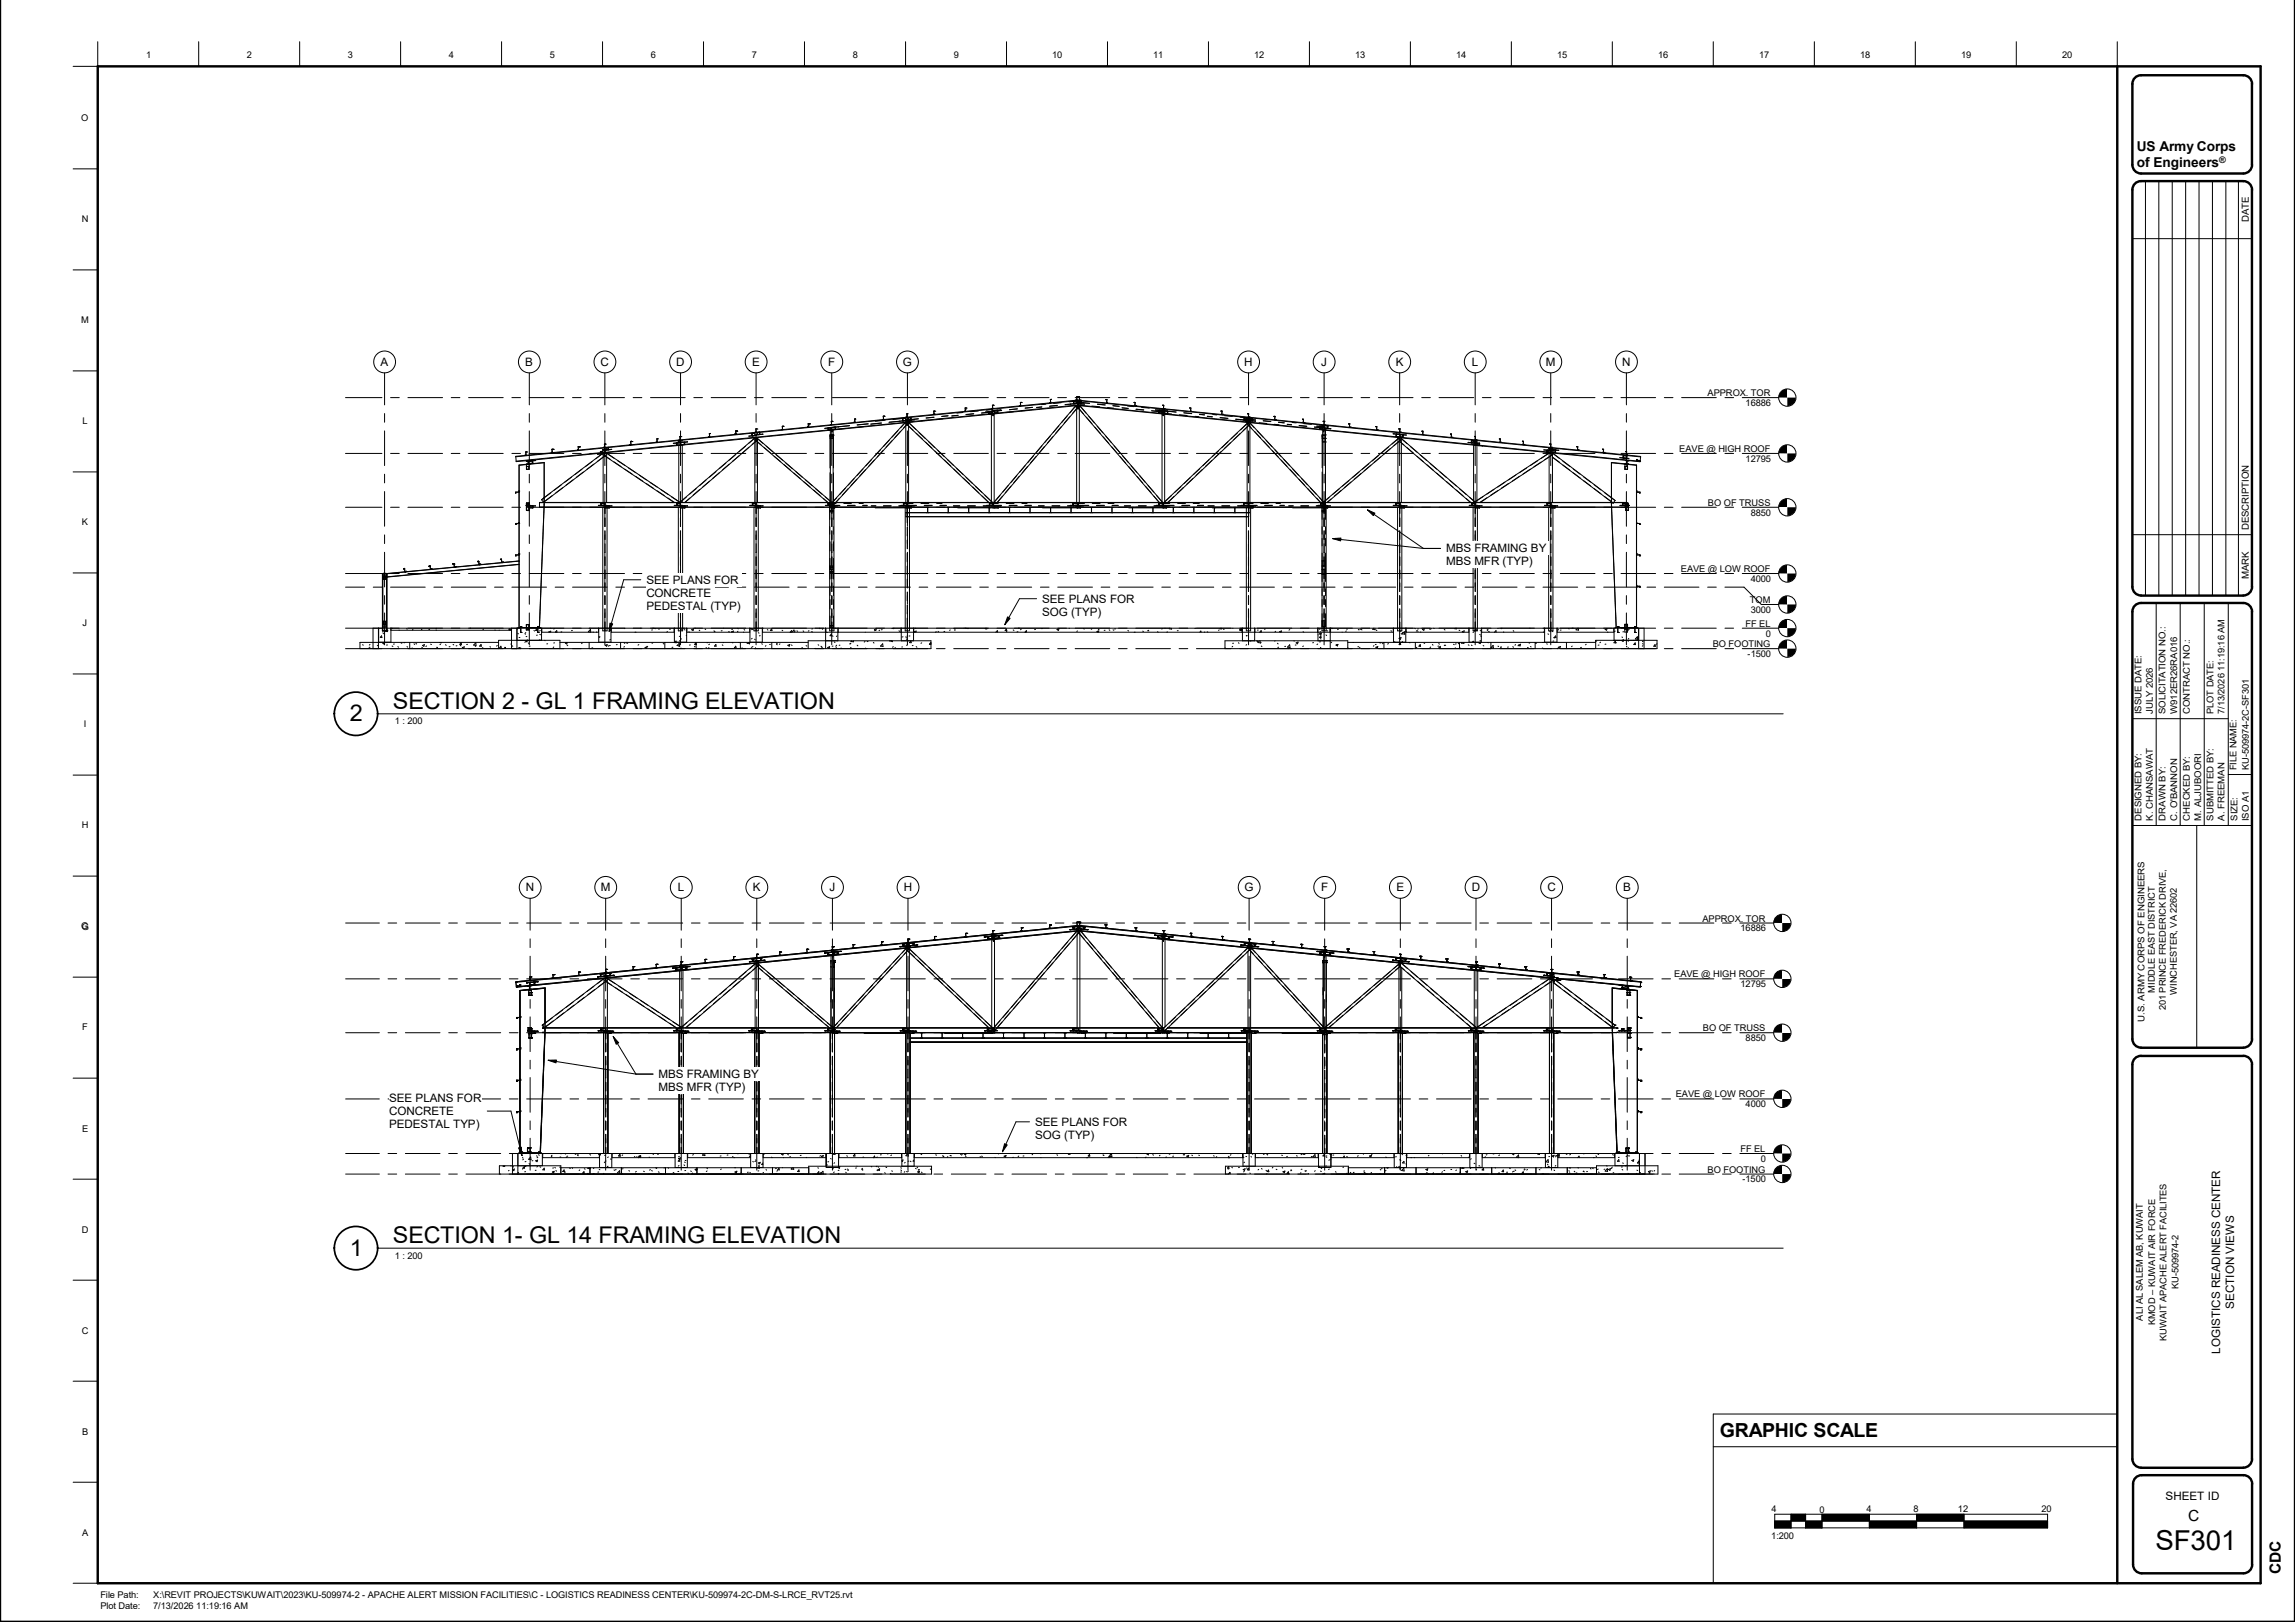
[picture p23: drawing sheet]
<svg xmlns="http://www.w3.org/2000/svg" width="841mm" height="594mm" viewBox="0 0 841 594" stroke-linecap="round" stroke-linejoin="round" font-family="sans-serif">
<defs><g id="words">
<text font-size="10.1" x="789.9" y="567.7">SF301</text>
<g font-size="8.5">
<text x="144" y="259.7">SECTION 2 -</text>
<text x="196.3" y="259.7">GL 1 FRAMING ELEVATION</text>
<text x="128.1" y="264.2">2</text>
<text x="144" y="455.4">SECTION 1-</text>
<text x="193.9" y="455.4">GL 14 FRAMING ELEVATION</text>
<text x="128.1" y="459.9">1</text>
</g>
<text font-size="7.1" x="630.3" y="526.5">GRAPHIC SCALE</text>
<g font-size="5.6">
<text x="801.8" y="557.2">C</text>
<text x="835.9" y="576.4" transform="rotate(-90 835.9 576.4)">CDC</text>
</g>
<g font-size="5">
<text x="783.1" y="55.2">US Army Corps</text>
<text x="783.1" y="61.1">of Engineers</text>
</g>
<g font-size="4.3">
<text x="220.1" y="134.1">C</text>
<text x="247.8" y="134.1">D</text>
<text x="456" y="134.1">H</text>
<text x="566.5" y="134.1">M</text>
<text x="594.4" y="134.1">N</text>
<text x="192.7" y="326.5">N</text>
<text x="220.2" y="326.5">M</text>
<text x="331.2" y="326.5">H</text>
<text x="539.3" y="326.5">D</text>
<text x="567.1" y="326.5">C</text>
<text x="818.7" y="479.3" transform="rotate(-90 818.7 479.3)">SECTION VIEWS</text>
<text x="813.6" y="495.9" transform="rotate(-90 813.6 495.9)">LOGISTICS READINESS CENTER</text>
</g>
<g font-size="4.2">
<text x="139.5" y="134.1">A</text>
<text x="192.5" y="134.1">B</text>
<text x="275.6" y="134.1">E</text>
<text x="303.5" y="134.1">F</text>
<text x="330.8" y="134.1">G</text>
<text x="484.1" y="134.1">J</text>
<text x="511.5" y="134.1">K</text>
<text x="539.4" y="134.1">L</text>
<text x="529.9" y="202.3">MBS FRAMING BY</text>
<text x="529.9" y="207.1">MBS MFR (TYP)</text>
<text x="236.9" y="213.8">SEE PLANS FOR</text>
<text x="236.9" y="218.6">CONCRETE</text>
<text x="381.9" y="220.8">SEE PLANS FOR</text>
<text x="236.9" y="223.4">PEDESTAL (TYP)</text>
<text x="381.9" y="225.6">SOG (TYP)</text>
<text x="248.4" y="326.5">L</text>
<text x="275.9" y="326.5">K</text>
<text x="304" y="326.5">J</text>
<text x="456.1" y="326.5">G</text>
<text x="484.1" y="326.5">F</text>
<text x="511.7" y="326.5">E</text>
<text x="594.9" y="326.5">B</text>
<text x="241.3" y="394.9">MBS FRAMING BY</text>
<text x="241.3" y="399.7">MBS MFR (TYP)</text>
<text x="142.6" y="403.6">SEE PLANS FOR</text>
<text x="142.6" y="408.4">CONCRETE</text>
<text x="142.6" y="413.1">PEDESTAL TYP)</text>
<text x="379.3" y="412.3">SEE PLANS FOR</text>
<text x="379.3" y="417.1">SOG (TYP)</text>
<text x="793.6" y="549.4">SHEET ID</text>
</g>
<g font-size="3.5">
<text x="824.1" y="81.2" transform="rotate(-90 824.1 81.2)">DATE</text>
<text x="824.1" y="194.2" transform="rotate(-90 824.1 194.2)">DESCRIPTION</text>
<text x="824.1" y="212" transform="rotate(-90 824.1 212)">MARK</text>
</g>
<g font-size="3.4">
<text x="53.5" y="21.3">1</text>
<text x="90.5" y="21.3">2</text>
<text x="127.5" y="21.3">3</text>
<text x="164.5" y="21.3">4</text>
<text x="201.5" y="21.3">5</text>
<text x="238.5" y="21.3">6</text>
<text x="275.5" y="21.3">7</text>
<text x="312.5" y="21.3">8</text>
<text x="349.5" y="21.3">9</text>
<text x="385.6" y="21.3">10</text>
<text x="422.6" y="21.3">11</text>
<text x="459.7" y="21.3">12</text>
<text x="496.7" y="21.3">13</text>
<text x="533.7" y="21.3">14</text>
<text x="570.7" y="21.3">15</text>
<text x="607.7" y="21.3">16</text>
<text x="644.7" y="21.3">17</text>
<text x="681.7" y="21.3">18</text>
<text x="718.7" y="21.3">19</text>
<text x="755.7" y="21.3">20</text>
<text x="29.8" y="44.4">O</text>
<text x="29.9" y="81.4">N</text>
<text x="29.8" y="118.4">M</text>
<text x="625.8" y="145.1">APPROX. TOR</text>
<text x="639.7" y="148.7">16886</text>
<text x="30.2" y="155.4">L</text>
<text x="615.4" y="165.6">EAVE @ HIGH ROOF</text>
<text x="639.7" y="169.1">12795</text>
<text x="625.9" y="185.3">BO OF TRUSS</text>
<text x="641.6" y="188.8">8850</text>
<text x="30" y="192.4">K</text>
<text x="616" y="209.6">EAVE @ LOW ROOF</text>
<text x="641.6" y="213.1">4000</text>
<text x="641.3" y="220.9">TOM</text>
<text x="641.6" y="224.5">3000</text>
<text x="30.3" y="229.4">J</text>
<text x="639.7" y="229.5">FF EL</text>
<text x="647.1" y="233.1">0</text>
<text x="627.6" y="237">BO FOOTING</text>
<text x="640.4" y="240.6">-1500</text>
<text x="784.8" y="261.5" transform="rotate(-90 784.8 261.5)">ISSUE DATE:</text>
<text x="788.9" y="261.5" transform="rotate(-90 788.9 261.5)">JULY 2026</text>
<text x="793.6" y="261.5" transform="rotate(-90 793.6 261.5)">SOLICITATION NO.:</text>
<text x="797.8" y="261.5" transform="rotate(-90 797.8 261.5)">W912ER26RA016</text>
<text x="802.4" y="261.5" transform="rotate(-90 802.4 261.5)">CONTRACT NO.:</text>
<text x="811.1" y="261.5" transform="rotate(-90 811.1 261.5)">PLOT DATE:</text>
<text x="815.2" y="261.5" transform="rotate(-90 815.2 261.5)">7/13/2026 11:19:16 AM</text>
<text x="30.7" y="266.4">I</text>
<text x="144.7" y="265.3">1 : 200</text>
<text x="819.6" y="282.1" transform="rotate(-90 819.6 282.1)">FILE NAME:</text>
<text x="824.1" y="282.1" transform="rotate(-90 824.1 282.1)">KU-509974-2C-SF301</text>
<text x="29.9" y="303.4">H</text>
<text x="784.8" y="300.5" transform="rotate(-90 784.8 300.5)">DESIGNED BY:</text>
<text x="788.9" y="300.5" transform="rotate(-90 788.9 300.5)">K. CHANSAWAT</text>
<text x="793.6" y="300.5" transform="rotate(-90 793.6 300.5)">DRAWN BY:</text>
<text x="797.8" y="300.5" transform="rotate(-90 797.8 300.5)">C. O'BANNON</text>
<text x="802.4" y="300.5" transform="rotate(-90 802.4 300.5)">CHECKED BY:</text>
<text x="806.6" y="300.5" transform="rotate(-90 806.6 300.5)">M. ALJUBOORI</text>
<text x="811.1" y="300.5" transform="rotate(-90 811.1 300.5)">SUBMITTED BY:</text>
<text x="815.2" y="300.5" transform="rotate(-90 815.2 300.5)">A. FREEMAN</text>
<text x="820" y="300.5" transform="rotate(-90 820 300.5)">SIZE:</text>
<text x="824.1" y="300.7" transform="rotate(-90 824.1 300.7)">ISO A1</text>
<text x="29.8" y="340.4">G</text>
<text x="623.9" y="337.5">APPROX. TOR</text>
<text x="637.8" y="341.1">16886</text>
<text x="613.5" y="358">EAVE @ HIGH ROOF</text>
<text x="637.8" y="361.6">12795</text>
<text x="789.7" y="363.5" transform="rotate(-90 789.7 363.5)">MIDDLE EAST DISTRICT</text>
<text x="797.8" y="364.4" transform="rotate(-90 797.8 364.4)">WINCHESTER, VA 22602</text>
<text x="793.7" y="370" transform="rotate(-90 793.7 370)">201 PRINCE FREDERICK DRIVE,</text>
<text x="30.1" y="377.4">F</text>
<text x="624" y="377.7">BO OF TRUSS</text>
<text x="785.8" y="374.3" transform="rotate(-90 785.8 374.3)">U.S. ARMY CORPS OF ENGINEERS</text>
<text x="639.7" y="381.3">8850</text>
<text x="614.1" y="402">EAVE @ LOW ROOF</text>
<text x="639.7" y="405.6">4000</text>
<text x="30.1" y="414.4">E</text>
<text x="637.8" y="422">FF EL</text>
<text x="645.2" y="425.5">0</text>
<text x="625.8" y="429.5">BO FOOTING</text>
<text x="638.6" y="433">-1500</text>
<text x="29.9" y="451.4">D</text>
<text x="144.7" y="461">1 : 200</text>
<text x="798.3" y="472.2" transform="rotate(-90 798.3 472.2)">KU-509974-2</text>
<text x="785.2" y="483.7" transform="rotate(-90 785.2 483.7)">ALI AL SALEM AB, KUWAIT</text>
<text x="789.7" y="485.4" transform="rotate(-90 789.7 485.4)">KMOD – KUWAIT AIR FORCE</text>
<text x="30" y="488.6">C</text>
<text x="794" y="491.1" transform="rotate(-90 794 491.1)">KUWAIT APACHE ALERT FACILITES</text>
<text x="30.1" y="525.5">B</text>
<text x="649.2" y="553.9">4</text>
<text x="666.7" y="554.1">0</text>
<text x="683.9" y="553.9">4</text>
<text x="701.3" y="553.9">8</text>
<text x="717.5" y="553.9">12</text>
<text x="748.1" y="553.9">20</text>
<text x="30.1" y="562.5">A</text>
<text x="649.1" y="563.6">1:200</text>
<text x="36.8" y="585.1">File Path:</text>
<text x="56.1" y="585.1">X:\REVIT PROJECTS\KUWAIT\2023\KU-509974-2 - APACHE ALERT MISSION FACILITIES\C - LOGISTICS READINESS CENTER\KU-509974-2C-DM-S-LRCE_RVT25.rvt</text>
<text x="36.8" y="589.2">Plot Date:</text>
<text x="56.1" y="589.2">7/13/2026 11:19:16 AM</text>
</g>
<text font-size="3.3" x="813.3" y="59.6">®</text>
</g></defs>
<g fill="none" stroke="#191919" stroke-width=".37">
<path d="M384.6 339.1h.1M385 338.8h.1M394.7 337.9l-.1 .1M394.8 337.8h.1M395.7 338.2h.1M405.2 338.7h.1M194.2 358.6h.1M220.3 357.6l-.1 .1M221.4 356.4v.1M222 355.9h.1M224.5 357.2v.1M232 354.7v.1"/>
<path d="M247.4 354.5l-.1 .1M247.8 355.2l-.1 .1M248.7 354.4l-.1 .1M249.3 353.8l-.1 .1M249.5 353.5h.1M249.6 352.3h.1M249.6 353.4h.1M274.8 352.2l-.1 .1M275.6 351.4h.1M275.7 351.3h.1M276.1 352v.1M277.2 349.8h.1"/>
<path d="M277.5 349.5h.1M303.2 348.9l-.1 .1M305 347.1h.1M305.4 346.8h.1M323 345.4h.1M330.7 346.6l-.1 .1M331 346.2l-.1 .2M332.1 346.5h-.1M332.7 344.6h.1M363.5 344h-.1M364.2 344.6l-.2 .1M364.7 342.8h.1"/>
<path d="M366.1 342.6l-.3 .3M393.5 340.3l-.1 .1M397.3 340.3v.1M398.4 340.5h.1M425.1 342.7h.1M426.5 341.3h.1M436.5 342.6h.1M456.7 346.3h.1M457.4 346.8v.1M457.8 345.2h.1M477.1 346.1h.1M477.2 347.1v.1"/>
<path d="M477.3 347v.1M483.7 349.5h.1M483.9 349.3l-.1 .1M484.6 348.7h-.1M484.7 349.7h.1M485.5 347.7h.1M503.5 349.8h.1M511.6 351.8h.1M512.7 352h.1M513.2 350.2h.1M516.1 352.3h.1M539.2 354.3l-.1 .2"/>
<path d="M539.5 354.1l-.1 .1M540.8 354l-.1 .1M541.1 352.4v.1M541.2 353.6h.1M549.4 354.2h.1M559.1 354.6h.1M566.5 357.3h-.1M567.1 356.7l-.2 .2M567.6 357.4h-.1M568.2 356.8l-.1 .1M568.7 355h.1M568.7 356.3h.1"/>
<path d="M569.9 358.9h-.1M570.6 358.2l-.2 .2M571 359h-.1M578.3 356.7h.1M588 357.1h.1M190.2 372.7h.1M190.5 372.3h.1M190.5 361.1h.1M190.5 361v.1M193.8 364l-.1 .1M193.9 379l-.1 .1M194.3 377.4l-.2 .2"/>
<path d="M194.3 362.3l-.1 .1M194.3 363.5v.1M194.5 378.4l-.1 .1M194.5 377.1l-.1 .1M195.2 377.7h.1M219.3 377.5l-.1 .1M219.3 377.5h.1M220.6 377.5l-.1 .1M223.7 378.2l-.2 .2M224.2 377.7h-.1M249.5 377.5l-.1 .1M249.8 377.2l-.2 .2"/>
<path d="M250.5 377.7h.1M274.7 377.5l-.1 .1M275.9 377.5l-.1 .1M279.3 377.9l-.2 .2M279.5 377.7h-.1M304.8 377.5v.1M305.2 377.1l-.1 .2M305.9 377.7h-.1M331.2 377.5l-.1 .1M334.6 377.9l-.2 .2M334.8 377.7h-.1M361.4 377.5l-.1 .1"/>
<path d="M362 376.9l-.2 .2M395.4 377.5l-.1 .1M396.4 377.7h-.1M426.8 377.5l-.1 .1M455.7 377.5l-.1 .1M456.1 377.2l-.3 .2M456.9 377.5v.1M460 378.3l-.2 .1M460.5 377.7h.1M485.9 377.5l-.1 .1M486.9 377.7h-.1M511 377.5v.1"/>
<path d="M511.5 377l-.2 .2M512.2 377.5v.1M541.2 377.5l-.1 .1M542.2 377.7h.1M566.4 377.5l-.1 .1M566.9 377l-.2 .2M567.6 377.5l-.1 .1M570.5 378.4h.1M570.5 378.3v.1M570.6 378.3h.1M571.2 377.7h-.1M594.3 360.8l-.1 .1"/>
<path d="M596.3 363.9h.1M596.4 378.8v.1M596.6 362.3v.1M596.7 377.3l-.2 .3M596.7 363.4l-.1 .1M596.9 378.3l-.1 .2M597.4 376.7h-.1M601.3 372.7h.1M600.1 384h.1M601.1 384.2h.1M189.3 407.5h.1M189.7 407.2h.1"/>
</g>
<g fill="none" stroke="#000" stroke-width=".37">
<path d="M374.3 339.8h.1M374.3 339.8h.3M374.3 339.8l.1 1.2M374.6 339.8h.1M374.6 339.8v.1M384.4 339.9h.1M384.4 339.9v.2M384.6 338.8h.1M384.6 338.8l.1 1.2M385 338.8h.1M385 338.8h-.4M393.2 339.5h.2"/>
<path d="M393.2 339.5v.9M393.2 339.5h.1M393.3 339.5l.1 .9M393.3 339.5h.1M393.4 339.6h.1M393.4 339.6v.7M394.4 339h.1M394.4 338.9h.1M394.4 338.9v.1M394.4 339l-9.7 1M394.6 337.8h.1M394.6 337.8l.2 1.2"/>
<path d="M394.7 339.8h.4M394.8 339h.1M394.8 339h-.4M394.9 339.3h-.1M395 337.7l-.4 .1M395 337.7v.1M395 337.8h.1M395 339.8h.1M395.1 339.8l-.4 .1M395.1 339.3l-1.8 .2M395.1 339.8l.8 .1M395.1 339.2h.1"/>
<path d="M395.1 339.3h.1M395.1 339.8h.1M395.1 339.7h.1M395.1 339.2v.1M395.1 339.7v.1M395.1 339.2l-206 20.4M395.1 339.2l-173.1 17.3M395.1 339.7h-.3M395.1 339.7l.8 .1M395.2 339.4h.1M395.2 339.3l.1 .4M395.2 339.4l.1 .7"/>
<path d="M395.3 339.3h.1M395.3 339.3l2 .2M395.3 339.3h-.2M395.3 339.8h-.2M395.4 337.7h.1M395.4 337.8h.1M395.4 337.7l.3 .1M395.4 337.7v.1M395.4 339.7h-.1M395.4 339.3l1.9 .2M395.6 339h.1M395.6 339h.3"/>
<path d="M395.7 337.8h.1M395.7 337.8l-.1 1.2M395.9 339h.1M395.9 338.9h.1M395.9 338.9v.1M397.2 339.5h.1M397.2 339.6l-.1 .7M397.3 339.5h.1M397.3 339.5l-.1 .9M397.3 339.5l.1 .1M397.4 339.6h.1M397.4 339.6l-.1 .7"/>
<path d="M405 338.7h.1M405 338.8h.1M405 338.7l.3 .1M405 338.7v.1M405.2 339.9v.1M405.2 340h.4M405.3 338.8h.1M405.3 338.8l-.1 1.1M405.6 339.9h.1M405.6 339.9v.1M416 339.8h.1M416 339.9h.1"/>
<path d="M416 339.8h.3M416 339.8v.1M416 339.8l.3 .1M416.3 339.8h.1M416.3 339.9h.1M416.3 339.9l-.1 1.1M416.3 339.8v.1M189.1 359.8h.1M189.1 359.8l.1 1.5M189.1 359.6v.2M193 360h.1M193.9 359h.1"/>
<path d="M193.9 359.1h.4M193.9 359v.1M193.9 359.1h.1M194 359.9h.1M194 359.1h.1M194 359.1l-4.9 .5M194.1 360v.7M194.1 357.8h.1M194.1 357.8l.2 1.2M194.2 357.8h.1M194.3 359.1h.1M194.3 359.1h-.3"/>
<path d="M194.5 357.8h.1M194.5 357.8h-.3M194.6 359.8h.1M194.6 359.8l-1.6 .2M195.6 359.7h.1M195.6 359.7l-1 .1M195.7 359.8h.1M195.7 359.8v.7M195.7 359.7l.1 .9M195.8 359.7h.1M195.8 359.8l.1 .7M195.9 359.7h.1"/>
<path d="M195.9 359.7l-.1 .1M196.8 359.6l-.9 .1M196.9 359.6h.1M196.9 359.5h.1M196.9 359.5l-3.9 .5M196.9 359.6h-.1M196.9 359.5v.1M202.4 358.2h.1M202.4 358.1h.1M202.4 358.2h.3M202.4 358.1v.2M202.4 358.3l-8.1 .8"/>
<path d="M202.6 357h.1M202.6 357l.1 1.2M202.7 358.2h.1M202.7 358.2l-.3 .1M203 357h.1M203 357h-.4M211.8 357.2h.1M211.8 357.2l.4 .1M211.8 357.2l.1 .1M211.9 357.3h.1M211.9 357.3l-9.2 .9M212 356h.1"/>
<path d="M212 356v.1M212.1 356.1h.1M212.1 356.1l.1 1.2M212.2 357.3h.1M212.2 357.3h-.3M212.4 356h.1M212.4 356.1h.1M212.4 356l-.3 .1M212.4 356v.1M212.4 356h-.3M219 357.8h.1M220 357.7l-1 .1"/>
<path d="M220 356.8h.1M220 357.7h.1M220 356.8v.8M220 357.6h.1M220 356.8l.1 .9 2.5-.2M220 357.6v.1M220.1 356.8h.1M220.1 356.9h.1M220.1 356.8l-.1 .1M220.1 356.9l.1 .7M220.2 357.6h.1M220.3 357.6h.1"/>
<path d="M220.6 357.7l-1.7 .1M221.2 357.5l-.9 .1M221.2 357.5h.1M221.3 357.5h.1M221.3 357.6h.1M221.3 358.4l-32.1 3.2M221.3 358.4v18M221.4 358.4h.1M221.4 358.4l1.2-.2v18.2M221.4 358.4l-21.6 16.3M221.5 358.3l-2.6 2M221.6 358.3l.6 .8"/>
<path d="M221.6 359.2l26.3 17.2-2.5-1.6M221.6 359.2l2.5 1.6M221.7 356.2h.1M221.7 356.3h.1M221.7 356.5l.2 .7M221.7 356.3l-9.5 1M221.7 356.5l-32.6 3.3M221.7 356.7l-1.7 .1M221.7 356.2v.1M221.8 356.7l-1.8 .1M221.9 356.4l.1 .8M221.9 356.4l-.8 .1h.6"/>
<path d="M221.9 357.5h.1M221.9 357.2h.1M221.9 357.2l.1 .2M222 357.4h.1M222 355h.1M222 357.4l-.1 .1M222 355l.1 1.3M222 356.5v.7M222 356.3h-.3M222.1 356.3h.1M222.2 358.3l-.5 .8M222.3 355h.1"/>
<path d="M222.3 358.3l3.1 2M222.3 355v.1M222.3 355h-.3M222.3 355.1h.1M222.4 358.2l27.5 18.2M222.4 357.4l-1.2 .1M222.5 357.5h.1M222.5 357.4h.1M222.5 357.4v.1M222.5 357.4l-1.1 .1M222.6 356.4h-.7M222.6 356.4l-.6 .1"/>
<path d="M222.6 356.4h.1M223.4 357.3l-.9 .1M223.5 356.5h.1M223.5 357.3h.1M223.5 356.6v.7M223.5 356.5l-1.5 .1M223.5 356.5l.1 .9-4.7 .4M223.6 356.5h.1M223.6 356.5l-.1 .1M223.6 356.5l.1 .8M223.7 357.3h.1M223.8 357.3h.1"/>
<path d="M224.7 357.2h.1M224.7 357.2l-.9 .1M224.8 357.3h.1M224.8 357.3l-1.6 .1M231.8 355.3h.1M231.8 355.3l-9.8 1M231.8 355.3h.3M231.9 354.1l.2 1.2M232 354.1h.1M232 354h.1M232 354.1l.1 1.2M232 354l-.1 .1"/>
<path d="M232.1 355.3h.1M232.1 355.3h-.3M232.3 354h.1M232.3 354.1h.1M232.3 354l-.3 .1M232.3 354v.1M232.3 354h-.3M240.2 354.4h.1M240.2 354.5h.3M240.2 354.4v.1M240.2 354.5h.1M240.2 354.5l-8.1 .8"/>
<path d="M240.5 353.2h.1M240.5 353.2v1.2M240.5 354.5h.1M240.8 353.2h.1M240.8 353.1l-.3 .1M240.8 353.1h.1M246.5 354.6h.1M247.5 354.5h.1M247.5 354.5l-1 .1M247.5 354.5l.1 .8M247.6 355.3h.1M247.6 354.5l.2 .8"/>
<path d="M247.7 355.3h.1M247.8 355.3h.1M247.8 354.6h.1M247.8 354.6v.7M248.1 354.4l-1.6 .2M248.8 354.4h.1M248.8 354.4l-1 .1M248.8 354.4l-1.2 .1M249 355.6h.1M249 355.6v20.8M249.3 354.3l-1.7 .2M249.3 353.6h.1"/>
<path d="M249.3 353.6l-8.8 .9M249.3 355.2l-1.5 .1M249.4 354.4h.1M249.4 355.2h.1M249.4 354.4v.7M249.4 355.1h.1M249.4 355.2h-.1M249.4 355.1v.1M249.5 353.9h.1M249.5 352.3l.2 1.2M249.6 352.3h.1M249.6 353.9v.6"/>
<path d="M249.6 353.5h.1M249.6 354.5h.1M249.6 354.3l-.8 .1M249.6 353.5l-.3 .1M249.7 353.8v.7M249.7 354.5h.1M249.7 353.8h-.8l.6 .1M249.7 355.1h.1M249.7 355.1l.1 .1M249.8 354.6h.1M249.8 353.9v.5M249.8 353.9h.1"/>
<path d="M249.8 354.6l-.1 .5M249.8 355.2h.1M249.8 354.4l.1 .2M249.9 354.5h.1M249.9 354.3h.1M249.9 354.2h.1M249.9 352.3h.1M249.9 354.2v.3M249.9 354.5l-.1 .1M249.9 352.3h-.3M250.1 354.3h-.3M250.1 354.2h.1"/>
<path d="M250.1 354.2l.1 .1M250.1 354.2h-.2M250.2 354.2h.1M250.2 354.3h-.3M250.3 355.4v21M250.3 355.4l-1.3 .2M250.4 353.7l-.7 .1M250.4 353.7l-.6 .2M250.4 353.7h.1M251.2 354.2l-1 .1M251.2 354.2h.1M251.3 354.2h.1"/>
<path d="M251.3 354.2l.2 .8M251.3 354.1l.2 .9M251.3 354.1l-1.5 .1M251.3 354.1l-1.2 .1M251.4 355h.1M251.5 355h.1M251.5 354.2h.1M251.5 354.2v.7M251.5 355l-1.7 .2M251.5 354.9h.1M251.5 354.9v.1M252.5 354h.1"/>
<path d="M252.5 354l-1 .2M252.6 354h.1M252.6 354h-.1M252.6 354l-1.7 .2M258.1 352.6h.1M258.1 352.6v.1M258.1 352.7h.1M258.1 352.7l-8.5 .8M258.3 351.5l.2 1.1M258.4 351.4h.1M258.4 352.6h.1M258.4 352.6l-.3 .1"/>
<path d="M258.7 351.4h.1M258.7 351.4h-.3M258.7 351.4v.1M258.7 351.5h.1M268.6 351.5h.1M268.6 351.6h.1M268.6 351.5v.1M268.6 351.6h.3M268.6 351.6l-10.2 1M268.8 350.4h.1M268.8 350.4l.1 1.2M268.9 351.6h.1"/>
<path d="M268.9 351.6h-.3M269.2 350.4h.1M269.2 350.3l-.4 .1M269.2 350.3v.1M269.8 359l-2.4 2.1M271.1 359.5l-2.5 2M273.4 355.9l-2.4 2.1M274.7 352.2h.1M274.7 354.9l2.2-1.9 .7 .8-1.7 1.5M274.7 356.3l-2.5 2.1M275.6 351.3h.1M275.6 352.1h.1"/>
<path d="M275.6 352.1l-.9 .1M275.6 351.3h.2M275.6 351.3l.1 .7M275.7 351.3h.1M275.7 352.1h.1M275.7 352.1h-.1M275.7 352h.1M275.7 351.3l.1 .9 1.7-.2M275.8 351.3h.1M275.8 351.3l.1 .7M275.9 352h.1M275.9 352v.1"/>
<path d="M276 352.1h.1M276.3 352.1l-1.7 .2M276.6 352.8h.1M276.6 352.8l-87.4 8.8M276.6 352.8l-26.3 2.6M276.7 352.8v23.6M276.8 352.9l-27.3 23.5M276.9 352h.1M276.9 352l-.9 .1M277 352h.1M277 350.8h.1M277 352l-2.4 .3"/>
<path d="M277 350.8l-8.1 .8M277.2 352.8h.1M277.2 352.8l.2 .6M277.2 352.8h-.6M277.2 349.5h.1M277.2 349.5l.2 1.3h-.4M277.2 349.5l.1 1.2M277.3 352.7l.7-.1v23.8M277.3 352.7l.1 .7M277.3 352.7l-.7 .1M277.3 350.7h.1M277.3 350.7v.1"/>
<path d="M277.3 350.8h-.3M277.4 352.8h.1M277.4 352.8v.6M277.4 351.1l-1.7 .2M277.5 351.1l-1.8 .2M277.6 349.5h.1M277.6 349.5h-.4M277.6 349.5v.1M277.6 349.6h.1M277.7 352h.1M277.7 353.9l-26.3 22.5M277.7 352l-1.5 .1"/>
<path d="M277.7 351.9h.1M277.7 351.9v.1M277.7 351.9l-.9 .1M278 352.7l-.5 .1M278 353.2l2.1 1.8M278 354.4l1.4 1.2M278 353.1l27.4 23.3M278 354.5l25.9 21.9M278 352.7h.1M278.3 351.9l-1.3 .1M278.7 351h.1M278.7 351l.1 .7"/>
<path d="M278.7 351.8l-1.8 .2M278.7 351.8h.1M278.8 350.9h.1M278.8 351.7h.1M278.8 350.9l-1.6 .2M278.8 350.9v.9M278.8 350.9l-.1 .1M278.8 351.7l-.1 .1M278.8 350.9l.1 .8M278.8 351h.1M278.8 351.8l-1.6 .2M279 351.7h.1"/>
<path d="M279 351.7v.1M279 351.8h.1M280 351.7l-1 .1M280 351.7h.1M280.1 351.7l-1.3 .1M280.1 351.7l-1.7 .2M280.7 356.7l2.4 2M281.3 356.1l2.5 2M284.3 359.7l2.4 2.1M285 359.2l2.4 2M285.5 349.9h.1M285.5 349.8h.1"/>
<path d="M285.5 349.9h.3M285.5 349.9l-8.2 .9M285.5 349.8v.1M285.7 348.7h.1M285.7 348.7h.4M285.7 348.7l.1 1.2M285.8 349.9h-.3M285.8 349.9h.1M286 348.7h-.3M286.1 348.7h.1M295.4 348.8h.1M295.4 349h.1"/>
<path d="M295.4 348.8v.2M295.5 349l-9.7 .9M295.7 347.7h.1M295.7 347.7l.1 1.2M295.8 348.9h.1M295.8 348.9l-.3 .1M296 347.6l-.3 .1M296 347.7h.1M296 347.6h.1M296 347.6v.1M302.2 349h.1M302.2 349l.1 .1"/>
<path d="M303.2 349h.1M303.3 349l-1 .1M303.3 349h.1M303.3 349l.1 .8M303.4 349.8h.1M303.4 348.9v.9M303.5 349.8h.1M303.5 349h.1M303.5 349v.7M303.5 349.7h.1M303.5 349.7v.1M304.3 349.8l.7 .1"/>
<path d="M304.3 349.8l-115.1 11.6M304.5 348.9l-1 .1M304.5 354.1v.1M304.5 348.8h.1M304.5 348.8v.1M304.5 348.8l-2.3 .2M304.5 351.8h.1M304.5 351.9v.1M304.8 347.9h.1M304.8 348h.1M304.8 347.9v.1M304.8 348.4h.1"/>
<path d="M304.9 348.4h.1M304.9 348.4v.3M305 346.8h.1M305 349.9h.1M305 346.8l.1 1.2M305 348.3l-.2 .1M305.1 350h-.6v26.4M305.1 349.9v.6M305.1 350l-27.1 2.7M305.1 348h.1M305.1 349.8l.1 .7M305.1 349.8h-.8"/>
<path d="M305.1 350.5h.1M305.1 348h-.3M305.1 349.6h.1M305.1 348.8h.1M305.1 348.8v.4M305.1 349.2l.1 .4M305.2 349.9l-.1 .6M305.2 348.9v.3M305.2 349.2l.1 .3M305.3 349.5h.1M305.3 349.6h.1M305.3 349.5v.1"/>
<path d="M305.3 349.1h.4M305.3 349.1l-.3 .1M305.4 349.2h.1M305.4 346.7h.1M305.4 346.8h.1M305.4 349.6l-2 .2M305.4 346.7v.1M305.4 346.7l-.4 .1M305.5 349.9h.1M305.5 349.9l-.3 .1M305.5 354.2h.1M305.5 349.9l26.6-2.6-26.9 29.1"/>
<path d="M305.5 349.9v26.5M305.5 351.9h.2M305.5 351.8h.2M305.5 351.7h.2M305.5 354.3h.1M305.5 353h.1M305.5 352.9h.1M305.6 352.4v1.9M305.6 352.4h.2M305.6 352.6h.1M305.6 351.9h.1M305.6 352.4h.1"/>
<path d="M305.6 348.7l-1.1 .2M305.6 348.7h.1M305.6 351.8h.1M305.6 348.7l-1.5 .1M305.6 353.9v.3M305.6 349.2h-.5M305.7 348.7h.1M305.7 351.7h.1M305.7 351.9h.1M305.7 352.4h.1M305.7 351.7l.1 .2M305.7 351.8v.7"/>
<path d="M305.7 351.8h.1M305.8 351.9h.1M305.8 352.4h.1M305.8 348.7l-1.2 .1M305.8 351.8v24M305.9 349.7l-.8 .1M305.9 349.7l-.7 .2M306.2 348.6l-4 .4M306.7 348.6h.1M306.7 348.7h.1M306.7 348.6l-.9 .1M306.7 348.6v.1"/>
<path d="M306.8 348.7h.1M306.8 348.7v.7M306.8 348.6l-1.2 .1M306.8 349.4h.1M306.8 349.4h.2M306.8 348.6l.2 .9M306.9 349.4h.1M307 349.5h.1M307 348.7h.1M307 348.6h.1M307 349.5l-1.6 .1M307 348.6v.1"/>
<path d="M307 348.7v.7M308 348.5h.1M308 348.5l-1 .1M308 348.4h.1M308 348.4l-1.2 .2M308 348.4v.1M308 348.4l-2.7 .3M312.4 347.3h.1M312.6 346h.1M312.6 346l.1 1.2M312.7 347.2l-.3 .1M312.7 347.2h.1"/>
<path d="M312.9 345.9h.1M312.9 345.9l-.3 .1M312.9 345.9l.1 .1M313 346h.1M322.8 346.1h.1M322.8 346.1l.3 .1M322.8 346.1v.1M322.8 346.2h.1M322.8 346.2l-10.1 1M323 345l.1 1.2M323 345h.1M323 344.9h.4"/>
<path d="M323.1 357.2l-2.2 2.3M323.1 346.2h.1M323.1 346.2h-.3M323.4 344.9h.1M323.4 344.9v.1M323.4 345h.1M323.7 357.8l-2.1 2.3M326.3 353.7l-2.2 2.3M326.9 354.2l-2.1 2.4M329.5 350.2l-2.1 2.3M329.8 346.8h.1M329.9 346.7l-.1 .1"/>
<path d="M329.9 346.7h.1M330.2 350.8l-2.2 2.3M330.8 345.8h.1M330.8 345.8l.1 .7M330.9 346.6l-1 .1M330.9 345.7h.1M330.9 346.5h.1M330.9 345.7l.1 .9 2.8-.2M331 345.7l-.2 .1M331 345.8h.1M331 345.8l.1 .7M331.1 346.5h.1"/>
<path d="M331.2 346.5h.1M332.1 346.5h-.9M332.1 346.5h.1M332.2 346.5h.1M332.2 347.3h.2M332.2 346.5l-2.4 .3M332.2 346.5v.3M332.2 347.3h.1M332.2 346.9h.1M332.2 346.8v.1M332.2 347.3v29.1M332.2 347.3l-1.6 1.7"/>
<path d="M332.2 346.5l.1 .4v-.4M332.3 346.9h.1M332.4 347.3l.3-.1-27.5 2.8M332.4 347.3l.4 .2M332.4 348.1l29.9 28.3M332.4 346h.2M332.4 348l2.7 2.5M332.4 345.1h.1M332.4 345.2h.4M332.4 345.1l.4 .1M332.4 345.1l.1 .1M332.5 345.2h.1"/>
<path d="M332.5 345.6h.1M332.5 346h.1M332.5 345.6l-1.6 .1M332.5 346l-.1 .1M332.6 345.6h.1M332.6 345.6l.1 .4M332.7 346v.4M332.7 346h-.5M332.7 346.4h.1M332.7 346h.1M332.7 344h.1M332.7 346l-.5 .1"/>
<path d="M332.7 344l.1 1.2M332.7 347l.1 .5M332.7 347l-26.8 2.7M332.7 345.6l.1 .3M332.8 345.6h.1M332.8 346.3h.1M332.8 346.4h.1M332.8 345.2h.1M332.8 346.8h.7M332.8 346.8l.1 .8M332.8 346.8l-.8 .1 .7 .1M332.8 347.5v.1"/>
<path d="M332.8 347.6l-.4 .3M332.8 346l-.1 .4M332.8 347.6h.1M332.9 347v.6M332.9 347.6h.1M332.9 346.9v.1M332.9 346.9h.1M333 347.4h-.1M333 345.9l-.3 .1M333 346h-.3M333 347.7l-1.7 1.9M333 344h.1"/>
<path d="M333 344h-.3M333 347.7l-26.4 28.7M333.1 346.8h.1M333.1 346.8v-.4l.1 .4M333.2 346.4v.4M333.2 347.2h.1M333.2 346.8h.1M333.2 347.1v29.3M333.2 345.9l-.6 .1M333.3 346h-.8M333.3 346.3l-1.2 .2M333.5 346.4h.1"/>
<path d="M333.5 346.9h-.5M333.5 346.3h.1M333.5 346.8v.1M333.5 346.3v.1M333.5 346.3l-1.3 .2M334.6 345.4h.1M334.6 345.4v.8M334.6 346.2h.1M334.6 346.2l-1.1 .1M334.6 345.4l-1.9 .2M334.6 345.4l.1 .9M334.7 345.4h.1"/>
<path d="M334.7 345.4l.1 .7M334.8 346.2h.1M334.8 346.1l.1 .1M334.9 346.2h.1M335.7 349.9l-2.7-2.6 30.7 29.1M335.9 346.1l-1 .1M336 346.1h.1M336 346.2l-2.5 .2M336 346.2l-3.1 .3M336.2 351.6l2.3 2.2M336.8 351l2.4 2.2M339.7 354.9l2.3 2.2"/>
<path d="M340.3 354.3l2.3 2.2M342.2 344.3h.1M342.2 344.2h.1M342.2 344.3h.4M342.2 344.3l-9.4 .9M342.2 344.2v.1M342.4 343h.1M342.4 343h.4M342.4 343l.2 1.2M342.5 344.2l-.3 .1M342.6 344.2h.1M342.6 344.2v.1"/>
<path d="M342.8 343h-.4M342.8 343h.1M342.8 343.1h.1M342.8 343v.1M343.1 358.2l2.3 2.2M343.7 357.6l2.4 2.2M353.7 343h.1M353.7 343.1h.1M353.7 343.1h.3M353.7 343v.1M353.7 343.1l-11.2 1.2M353.9 341.9h.1"/>
<path d="M353.9 341.8h.1M353.9 341.9l.1 1.2M353.9 341.8v.1M354 343.1h.1M354 343.1h-.3M354.2 341.8h.1M354.2 341.9h.1M354.2 341.8l-.3 .1M354.2 341.8v.1M360.7 343.2h.1M360.8 343.2h.1M361.8 343.1h.1"/>
<path d="M361.8 343.1l-1 .1M361.8 343.1l.1 .1M361.9 343.2h.1M361.9 343.2v.7M361.9 343.9h.1M361.9 343.9h.2M361.9 343l.1 1M362 343.9v.1M362.1 343.9h.1M362.1 343.2h.1M362.1 343.1h.1M362.1 343.2v.7"/>
<path d="M362.1 343.1v.1M363.1 343h.1M363.1 343l-.9 .1M363.2 342.9h.1M363.2 342.9v.1M363.3 344h.1M363.3 344l.6 .1M363.3 342.5h.1M363.3 342.5l.1 .4M363.4 342.6v.3M363.6 342h.1M363.6 342v.1"/>
<path d="M363.6 342.1h.1M363.6 342.1l-9.6 1M363.6 342.5h-.3M363.6 343.4h.2M363.8 340.9l.1 1.2M363.8 342.9l-3.1 .3M363.8 343.3h-.2M363.8 343.3l.7-.1-.7 .2M363.8 343.3h.1M363.8 340.9h.1M363.8 342.4l-.5 .1M363.8 343.3v.1"/>
<path d="M363.9 343.7h.1M363.9 343h.1M363.9 343.7l-1.9 .3M363.9 343v.7M363.9 342.9h.1M363.9 342.1h.1M363.9 342.9v.1M363.9 342.1h-.3M363.9 344.1l-31 3.1h.3M363.9 344.1l.2 .6M363.9 344.1h-.5v32.3M363.9 342.4h.3"/>
<path d="M363.9 343.3h-.5M363.9 343.3l.3-.1-.8 .2M364 343.9l.7-.1-.6 .3M364 343.9l.1 .8M364 343.9l-.7 .1M364 342.9v.4M364 343.3l.1 .4M364.1 343.7h.1M364.1 344.1v.6M364.2 340.8h.1M364.2 340.8v.1M364.2 343.7h.1"/>
<path d="M364.2 340.8l-.4 .1M364.2 340.9h.1M364.2 342.4h.1M364.2 342.4v.4M364.4 344l-.3 .1M364.4 344v32.4M364.5 342.9l-1.4 .1M364.6 342.8h.1M364.7 342.8h.1M364.7 342.8l-1.3 .2M365 342.7l-1.8 .2M365.7 342.7h.1"/>
<path d="M365.7 342.7l-1 .1M365.8 342.7h.1M365.8 342.8l.1 .7M365.9 343.5h.1M365.9 342.6l.1 .9M366 343.5h.1M366 343.5l-1.8 .2M366 342.8h.1M366 342.8l.1 .7M366.1 343.5h.1M366.1 342.7h.1M366.1 342.7h-.1"/>
<path d="M366.1 343.5h-.2M367.1 342.6h.1M367.1 342.6l-1 .1M367.2 342.6h.1M367.2 342.5l-6.5 .7M367.2 342.5l-3.1 .3M374.1 341.1h.1M374.1 341h.1M374.1 341.1h.3M374.1 341v.1M374.1 341.1l-10.2 1M374.4 341h.1"/>
<path d="M378.9 359.4l-2.1 2.4M382 355.8l-2.1 2.4M382.7 356.3l-2 2.4M384.4 340.1h.1M384.4 340.1l-10 1M384.7 340h.1M384.7 340l-.3 .1M385.1 352.2l-2.1 2.4M388.2 348.6l-2.1 2.3M391.3 344.9l-2.1 2.4M392 345.4l-2 2.5M392.1 340.5h.1"/>
<path d="M392.2 340.4h.1M392.2 340.4l-.1 .1M393.2 340.3h.1M393.2 340.4h-1M393.4 340.3h.1M393.5 340.3h.1M394.5 341.1h1.5l-.6 .1M394.5 341.1h.1M394.5 341.1v.1M394.5 341.1l-30.3 35.3M394.5 340.2l-1 .1M394.5 340.2l.1 .1"/>
<path d="M394.5 341.2h.6l.1 .6M394.5 341.2l-2.2 2.5M394.6 340.2h.1M394.6 341l-30.2 3M394.6 341l-.1 .1M394.6 341.1l.1 35.3M394.6 340.3l.6-.1-3.1 .3M394.6 340.3l-2.5 .2M394.7 340.5h.1M394.7 340.1l1.3 .1M394.7 340.6h.6M394.7 340.6h.4"/>
<path d="M394.7 340.7h.1M394.7 340.3v.6l31.6 3.1-.6-.1M394.7 340.7l63 6.3M394.7 340.1l.3 .1M394.7 340.3v.3M394.8 340.6h-.1M394.8 342.1l-29.3 34.3M394.9 341.2l.2 .3M395 341.2l.1 .2M395.1 341l.1 .1M395.2 341.8l-.4 .3M395.2 341.1v.7"/>
<path d="M395.2 341.8l-.4 .4M395.3 340.1h.1M395.3 340.6v.1M395.3 341.2l-.1 .6M395.3 341l-62.4 6M395.3 341l-31.2 3.1M395.3 341h.7M395.3 341h-.5M395.3 341.2l.2 .2-.2 .2M395.3 341.6l2.1 2.4M395.3 341.7l29.4 34.7M395.3 341l-.1 .1"/>
<path d="M395.3 340.2l1.9 .2M395.3 340.2l.6 .1M395.4 341.2h-.1M395.5 340.6h-.1M395.6 341.4l-.3 .3M395.7 341v35.4M395.9 340.1l-.3 .1M395.9 340.1l-1.4 .1M395.9 340.3l1.3 .1M395.9 340.2h.1M396 341h.1M396 340.2h.1"/>
<path d="M396 341l2.1 2.6M396 340.2l1 .1M396.1 341l29.9 35.4M396.5 340.3l1.9 .2M397.1 340.3h.1M397.2 340.4l1.2 .1M397.3 340.3h.1M397.3 340.3l.1 .1M397.3 340.3v.1M397.3 340.4h.1M397.4 340.4h.1M397.4 340.4h1"/>
<path d="M398.4 340.4h.1M398.4 340.4v.1M398.4 340.5h.1M398.4 345.3l2.1 2.4M399.2 344.8l2 2.4M401.5 348.9l2.1 2.4M402.3 348.4l2 2.5M404.6 352.5l2 2.5M405.3 352l2.1 2.5M405.6 340h.1M407.7 356.2l2 2.4M408.4 355.7l2.1 2.4"/>
<path d="M410.7 359.8l2.1 2.4M411.5 359.3l2.1 2.4M416.2 341h.1M416.2 341.1h.4M416.2 341l10.3 1.1M416.2 341l-21.3-2.1 206.4 20.8M416.6 341.1h.1M416.6 341h.1M416.6 341v.1M423.1 342.5h.1M423.1 342.6h.1M423.1 342.5l2.9 .3"/>
<path d="M423.1 342.5v.1M423.1 342.5l1.8 .2M423.2 342.6h.1M423.2 342.6h1M424.2 343.5h.1M424.2 342.6h.1M424.2 342.6l.1 .1M424.2 342.7h.1M424.3 343.5h.1M424.3 343.5l1.8 .2M424.3 342.7l-.1 .8M424.4 342.7h.1"/>
<path d="M424.4 342.8l-.1 .7M424.5 342.7h.1M424.5 342.7h-.1M424.5 342.7l1 .1M425.2 342.7l4.4 .5M425.5 342.8l1.6 .1M425.5 342.8h.1M425.6 342.8h.1M425.6 342.7h.1M425.6 342.7v.1M425.6 342.7l-1.3-.1v.9M425.6 342.7l1.8 .2"/>
<path d="M425.7 343.2l.6 .1M425.7 343.2h.7M425.7 343.9h.1M425.7 343.9l1.5 .1h-.6l-.3 .7M426 342.4h.1M426 343.2h.3M426 342.4v.4M426 342.4l-.1 .4M426 342.4l.8 .1M426 342.4h.7M426.1 343.7h.1M426.1 344l-.1 32.4-2.2-2.5"/>
<path d="M426.2 340.8h.1M426.2 340.9h.1M426.2 343.7h.1M426.2 340.8l.4 .1M426.2 340.8v.1M426.3 344h.1M426.3 343.2v.5M426.3 343.2l.7 .1M426.3 342.4l.5 .1M426.3 343.7h.1M426.3 343.3h.1M426.3 344v.7"/>
<path d="M426.3 343.3l.6 .1M426.4 343.2l.2 .1h-.4v.3M426.4 343.7l1.8 .2M426.4 342.1h.4M426.4 343.9l-.1 .8M426.5 342.1h.1M426.6 340.9h.1M426.6 340.9l-.1 1.2M426.8 342.1h.1M426.8 342.1l9.7 1M426.8 342.5h.1M426.8 342.5v.4"/>
<path d="M426.8 342.5v.4v-.4M427 342.9h.1M427 342.9l2.6 .3M427.1 342.9h.1M427.1 342.9l1 .2M428.1 343.8h.1M428.1 343.1h.1M428.1 343.8l.1 .1M428.2 343.1h.1M428.2 343.1l-.1 .7M428.2 343.9h.1M428.3 343.9h.1"/>
<path d="M428.3 343l-.1 .9M428.3 343.5h.2M428.3 343.8l-.1 .1M428.4 343.2h.1M428.4 343.1h.1M428.4 343.2l-.1 .6M428.4 343.1v.1M428.5 343.1h.1M428.5 343.1l1 .1M429.5 343.2h.1M429.6 343.2h.1M436.2 341.8h.1"/>
<path d="M436.2 341.9h.1M436.2 341.8h.4M436.2 341.8v.1M436.5 343.1h.1M436.5 343.1h.3M436.6 341.8h.1M436.6 341.8l-.1 1.3M436.8 343.1h.1M436.8 343.1l11.2 1.1M436.8 343h.1M436.8 343v.1M444.6 359.4l-2.3 2.1"/>
<path d="M445.3 359.8l-2.3 2.2M447.7 343.1h.1M447.7 342.9h.1M447.7 343h.1M447.7 343h.4M447.7 342.9l.4 .1M447.7 342.9v.2M447.7 343v.1M448 344.2h.1M448 344.2l.3 .1M448 356.1l-2.3 2.2M448.1 343h.1"/>
<path d="M448.1 343l-.1 1.2M448.3 344.3l9.6 .9M448.3 344.3h.1M448.3 344.2h.1M448.3 344.2v.1M448.8 356.5l-2.3 2.2M451.5 352.8l-2.3 2.2M452.2 353.3l-2.3 2.2M454.7 346.1h.1M454.7 346.2l1.3 .1M454.7 346.2l1.9 .1M454.8 346.1h.1"/>
<path d="M454.8 346.1l1.1 .1M454.9 349.5l-2.3 2.2M455.7 350l-2.4 2.2M455.9 346.2h.1M456 345.4h.1M456 345.4l-.1 .8M456 346.3l1.8 .2M456 346.3l1.2 .1M456.1 345.4h.1M456.1 346.2h.1M456.1 345.4l1.9 .2M456.1 345.4l-.1 .9"/>
<path d="M456.2 346.2h.1M456.2 345.4h.1M456.2 346.2l1 .1M456.2 345.4l-.1 .8M457 346.4l2.7 .3M457 346.8h.8M457 346.8l.1 .1M457.1 346.9l.6 .1M457.2 346.3v.1M457.2 346.3l2.4 .3M457.2 346.3h.1M457.2 346.4h.1"/>
<path d="M457.2 346.4l1.5 .1M457.3 348.5v27.9M457.4 347.2l-30.9-3.2 .4 .1v31.9M457.4 346.4l1.2 .1M457.4 346h.1M457.5 347h.1M457.5 345.9h.1M457.5 346h.1M457.5 347l-31.7 30.1M457.5 345.9v.1M457.5 346.8h.1M457.6 344h.1"/>
<path d="M457.6 346.8h.1M457.6 346.5v.3M457.6 346.5l-.1 .3M457.6 344h.4M457.7 347v.6M457.7 347.2l-.2-.2-1.4 1.4M457.7 347.6h.1M457.8 346.8l.7 .1-.7 .1M457.8 346.8l-.1 .8M457.8 346h.3M457.8 345.9l.3 .1M457.8 347.3l.3 .4"/>
<path d="M457.8 345.2h.1M457.8 345.2h.4M457.8 347v.6M457.8 347l55.3 5.6M457.9 345.2h.1M457.9 345.2l.3 .1M457.9 347.9l1.4 1.5M457.9 348l26 28.4M458 344h.1M458 346.4h.1M458 344l-.1 1.2M458 344l-.2 1.2"/>
<path d="M458 345.7h.1M458 345.6h.1M458 345.6v.1M458 345.7v.7M458 346h.1M458 346l.6 .1M458.1 347.6h.1M458.1 347.6l-1.3 1.3M458.1 346h.5M458.1 347.7h.1M458.1 345.7h.1M458.1 345.6v.1"/>
<path d="M458.1 345.6h.1M458.1 346.5l1.6 .2M458.1 345.7l-.1 .7M458.2 345.3h.1M458.2 345.2h.1M458.2 345.6h.1M458.2 345.2v.1M458.2 345.3l8.3 .8M458.2 347.7l-31.3 29.7v.8M458.2 347.2l-.4 .1 27.6 2.7M458.2 347.2l.4 .1M458.2 345.6l1.6 .2"/>
<path d="M458.3 347.3v29.1M458.5 347.3l1.6 1.7M458.6 347.3h.1M458.6 346.5h.1M458.6 347.3l4.8 .5M458.6 347.3l26.7 29.1M459.3 346.6l1.6 .2M459.6 346.6h.1M459.7 346.5h.1M459.7 346.5l-.1 .1M459.7 345.8h.1M459.7 345.8h.2"/>
<path d="M459.7 345.8l-.1 .8M459.7 346.7l1.2 .1M459.8 345.8h.1M459.8 346.6h.1M459.8 345.8l-.1 .9M459.9 346.6h.1M459.9 345.8h.1M459.9 346.6l.9 .1M459.9 345.8l-.1 .7M460.4 350.6l2.1 2.3M460.8 346.7h.1M460.9 346.7h.1"/>
<path d="M460.9 346.7v.1M460.9 346.8h.1M461.1 350.1l2.2 2.4M463.6 354.1l2.2 2.3M464.4 353.7l2.1 2.3M466.2 344.8h.1M466.2 344.8h.4M466.5 346.1h.1M466.5 346.1h.3M466.6 344.8h.1M466.6 344.8l-.1 1.3M466.8 346.1l10.2 1"/>
<path d="M466.8 346.1h.1M466.8 346h.1M466.8 346v.1M466.8 357.6l2.2 2.4M467.6 357.2l2.1 2.3M476.7 345.9h.1M476.7 345.9h.4M477 347.1h.1M477 347.1l.3 .1M477.1 345.9h.1M477.1 345.9l-.1 1.2M477.3 347.2l8.2 .8"/>
<path d="M477.3 347h.1M477.3 347v.2M477.3 347.1v.1M482.6 348.4h.1M482.6 348.4l2.4 .3M482.6 348.4l.1 .1M482.6 348.4l5.9 .6M482.7 348.5h.1M482.7 348.5l1 .1M483.7 349.4h.1M483.7 348.6h.1M483.7 348.6v.1"/>
<path d="M483.7 348.7h.1M483.7 349.5l1.7 .1M483.7 348.7v.7M483.8 349.5h.1M483.8 348.6l-.1 .9M483.9 348.7h.1M483.9 348.7v.7h-.2M484 348.7h.1M484 348.7h.9M484.7 349.8h.7M484.7 349.8h.1M484.8 349.8l.6 .1"/>
<path d="M484.8 352.6h.1M484.9 351.9h.1M484.9 352.6h.1M484.9 352h.1M484.9 351.8h.1M484.9 351.8l-.1 24.1M484.9 348.7h.1M484.9 348.7l1.3 .2M485 348.7h.1M485 349.9l.4 .1M485 349.9v26.5M485 351.7l-.1 .9"/>
<path d="M485 351.8h-.1M485 349.9h.1M485 348.7l1.6 .1M485.3 346.7h.1M485.3 349.2h.1M485.3 346.7l-.1 .1M485.3 346.7l.3 .1M485.3 349.2h.3M485.3 349.2l-.3-.1 .3 .1M485.4 350.5h.1M485.4 349.9v.6M485.4 349.6h.1"/>
<path d="M485.4 349.8h.8l-.7 .1M485.4 349.8v.7M485.5 350.5h-.1M485.5 348h.1M485.5 348.8h.1M485.5 348h.3M485.5 350h.4v26.4M485.5 349.9v.6M485.5 350l27.6 2.7h-.4M485.5 348.9l-.1 .7M485.5 348.3l.3 .1M485.6 349.6h.1"/>
<path d="M485.6 349.2v.4M485.6 348.8h.1M485.6 348.8v.4h-.3M485.6 346.8h.1M485.6 346.8l-.1 1.2M485.6 349.6l1.6 .2M485.7 348.4h.1M485.8 348.4h.1M485.8 348.4v.3v-.3M485.8 348h.1M485.8 348l17.7 1.8M485.9 347.9h.1"/>
<path d="M485.9 347.9v.1M485.9 352.6h.1M485.9 351.7l.1 .9M485.9 352h.1M485.9 351.8h.1M486 351.8h.1M486 352h.1M486 351.8l.1 15.2M486 351.9h.1M486 352.6h.1M486.1 352.6h.1M486.1 352.6h-.1"/>
<path d="M486.2 348.8h.1M486.2 348.8l2.3 .2M486.2 348.9l1 .1M487.2 349h.1M487.2 349.8h.1M487.2 349v.8M487.3 349.8h.1M487.3 349.8h-.1M487.3 348.9l-.1 .9M487.4 349h.1M487.4 349l-.1 .8M487.5 349h.1"/>
<path d="M487.5 349l.9 .1M488.4 349.1h.1M488.5 349.1h.1M488.5 349l-.1 .1M493.7 347.6h.1M493.7 347.6h.4M493.9 348.8h.1M494 348.8l.3 .1M494.1 347.6h.1M494.1 347.6l-.1 1.2M494.3 348.9h.1M494.3 348.7h.1"/>
<path d="M494.3 348.7v.2M494.3 348.7v.1M503.2 348.5h.1M503.2 348.6h.1M503.2 348.5l.4 .1M503.2 348.5v.1M503.5 349.8h.1M503.5 349.8h.3M503.6 348.6h.1M503.6 348.6l-.1 1.2M503.8 349.8l9.4 1M503.8 349.8h.1"/>
<path d="M503.8 349.7h.1M503.8 349.7v.1M505.9 358.9l-2.4 2.1M506.6 359.5l-2.5 2.1M509.5 355.9l-2.4 2M510.3 351.7l2.4 .2M510.3 351.7h.1M510.3 351.7l4 .4M510.4 351.7h.1M510.4 351.7h.9M510.7 354.8l2.3-2-27.6 23.6M511.3 351.7h.1"/>
<path d="M511.4 351.7h.1M511.5 350.9h.1M511.5 351l-.1 .7M511.6 350.9h.1M511.6 350.9l-.1 .9M511.6 350.9l1.6 .2M511.6 351.7h.1M511.6 351.7v.1M511.6 350.9v.1M511.6 351h.1M511.6 351.8h.1M511.6 351v.7"/>
<path d="M511.6 351.8l1 .1M512.1 351.9l1.7 .1M512.5 352.4l.7 .1M512.5 352.4v.1M512.5 352.5l.6 .1M512.6 351.9h.1M512.6 351.9l1.3 .1M512.7 351.9h.1M512.7 352.7v23.7M512.7 352.7h.1M512.7 353.7h.1M512.7 353.7l26.5 22.7"/>
<path d="M512.8 353.7h.1M512.8 353.7l1.8 1.5M512.8 353.6h.1M512.8 353.6l-.1 .1M512.9 349.5h.1M512.9 349.5h.3M513 353.9l-1.6 1.4M513 352.9h.1M513.1 354l-26.1 22.4M513.1 352.6l.1 .6M513.2 351.9h.1M513.2 350.8h.1"/>
<path d="M513.2 350.7h.1M513.2 350.8h.3M513.2 350.7v.1M513.2 350.7l.3 .1M513.2 351.1h.1M513.2 352.5l-.4 1.1M513.2 353.1v.1M513.2 352.5l.8 .1h-.7M513.2 351.2h.1M513.2 349.5h.1M513.2 351.1v.1M513.2 351.2v.7"/>
<path d="M513.2 349.5v1.2M513.3 351.9h.1M513.3 352.6l-.1 .5M513.3 349.5h.1M513.3 352.6h.1M513.3 352.6l56.2 5.6M513.3 349.5l-.1 1.2M513.4 351.2h.1M513.4 351.1l1.7 .2M513.4 351.1v.1M513.4 351.2l-.1 .7M513.4 351.1h.1"/>
<path d="M513.5 350.8l55.2 5.5M513.5 352.8l-.3 .3M513.5 352.8h.1M513.5 350.8h.1M513.5 350.7h.1M513.5 352.8l2.3 2M513.5 350.7v.1M513.5 352.8l-.3-.1 56.3 5.7M513.6 352.8l27.5 23.6M513.7 352.8h-.2M513.7 352.8l26.6 2.6M513.7 352.8h.1"/>
<path d="M513.7 354.5v21.9M513.8 352h.1M513.9 352l.9 .1M514.6 352.1l1.6 .2M514.8 352.1h.1M514.9 352h.1M514.9 351.3h.1M514.9 351.3v.7M515 351.3h.1M515 351.3l.1 .1M515.1 352.1h.1M515.1 351.3l-.2 .9-1.5-.2"/>
<path d="M515.1 352l.1 .1M515.1 351.3h.1M515.1 351.4v.6M515.2 352.1l.9 .1M515.8 356.2l2.4 2.1M516.1 352.2h.1M516.1 352.2v.1M516.1 352.3h.1M517.1 355.8l2.3 2.1M519.4 359.4l2.4 2M520.3 350.3h.1M520.3 350.4h.1"/>
<path d="M520.3 350.2l.4 .1M520.3 350.2v.2M520.4 350.2l.3 .1M520.6 351.5h.1M520.6 351.5h.3M520.7 358.9l2.4 2.1M520.7 350.3h.1M520.7 350.3l-.1 1.2M520.9 351.5h.1M520.9 351.4h.1M520.9 351.4v.1M529.9 351.2h.1"/>
<path d="M529.9 351.3h.1M529.9 351.2h.4M529.9 351.2v.1M530 351.2h.3M530.2 352.4h.1M530.2 352.5h.3M530.2 352.4v.1M530.3 351.2h.1M530.3 351.2l-.1 1.2M530.5 352.5h.1M530.5 352.4h.1M530.5 352.4v.1"/>
<path d="M538 354h.1M538 354l1 .2M538 354l1.6 .2M538 354l1.2 .1M539 354.9h.1M539 355h.1M539 354.2h.1M539 355h.2M539 354.9l.1 .1M539.1 355h.1M539.1 354.2h.1M539.1 355l1.6 .1"/>
<path d="M539.1 354.2l-.1 .7M539.2 355h.1M539.2 354.1l1.2 .1M539.2 354.1l-.1 .9M539.2 354.1l1.6 .1M539.3 354.2h.1M539.3 354.2l-.1 .8M539.4 354.2h-.1M539.4 354.2l.9 .1M539.7 354.2l1.2 .1M540.3 355.4v21M540.3 355.4h.1"/>
<path d="M540.3 354.3h.6M540.3 354.3h.1M540.3 354.3h.5M540.3 355.4l.1 .1M540.4 355.5l1 .1M540.4 354.2l-.1 .1M540.4 354.2h.4M540.7 355.1h.1M540.8 354.3h.1M540.8 355.1h.1M540.8 354.8h.1M540.8 352.3h.1"/>
<path d="M540.8 355.1v.1M540.8 352.3h.3M540.8 355.2h.1M540.8 355.2l1.7 .1M540.8 354.2v.6M540.9 354.1h.1M540.9 354.7v.1M540.9 354.8h.1M540.9 354.1v.6M541 354l-.7-.1 .6 .2M541 354l-.1 .8M541 354.7v.1"/>
<path d="M541 354l.7 .1h-.6l-.1 .6M541 353.5h.1M541 353.5l.3 .1M541.1 354.3l.3 .1M541.1 352.3h.1M541.1 352.3l-.1 1.2M541.4 354.3h.1M541.4 353.6h.1M541.4 353.4h.1M541.4 354.4h.1M541.4 354.3l1.1 .1M541.4 353.4v.2"/>
<path d="M541.4 354.3h-.3l1.4 .1M541.4 354.4l.9 .1M541.5 355.6h.1M542.1 354.4l1.6 .1M542.3 354.5h.1M542.4 354.5h.1M542.4 355.3h.1M542.4 354.5v.8M542.5 355.3h.1M542.5 354.4l1.2 .1M542.5 354.4v.9M542.6 354.5h.1"/>
<path d="M542.6 354.5v.1M542.6 354.6l-.1 .7M542.7 354.5h.1M542.7 354.5l.9 .1M542.7 354.5h-.1M543.6 354.6h.1M543.7 354.6h.1M543.7 354.6h-.1M549.1 353.1h.1M549.1 353.2h.1M549.1 353.1v.1M549.2 353.1h.1"/>
<path d="M549.2 353.1h.3M549.4 354.4h.1M549.4 354.4h.3M549.5 353.1h.1M549.5 353.1l-.1 1.3M549.7 354.4h.1M549.7 354.3h.1M549.7 354.3v.1M549.8 354.3l-.1 .1M558.8 354h.1M558.8 354.1h.1M558.8 354l.3 .1"/>
<path d="M558.8 354v.1M559 355.3h.1M559 355.3h.4M559.1 354.1h.1M559.1 354.1v1.2M559.4 355.3h.1M559.4 355.2h.1M559.4 355.2l-.3 .1M559.4 355.2v.1M565.7 357.2h.1M565.7 357.3l1.7 .1M565.7 357.3l2.4 .2"/>
<path d="M565.8 357.2h.1M565.8 357.2l1 .1M566.8 357.3h.1M566.9 356.5h.1M566.9 356.5h.2M566.9 356.5l-.1 .8M567 356.5h.1M567 357.3h.1M567 356.5l-.1 .9 1.7 .1M567 356.5l1.7 .2M567.1 357.3h.1M567.1 356.5h.1"/>
<path d="M567.1 357.3l.9 .1M567.1 356.5l-.1 .8M568 356.8h.7M568 358.2v18.2M568 356.8h.1M568 358.2l-26.5-2.6v20.8M568 358.2l1.1 .2M568 358.6l1.3 .2M568 358.2h.1M568 357.4h.1M568 356.8l.6 .1v.6M568 357.4l.6 .1"/>
<path d="M568 358.7l2.4 .3M568.1 357.4h.1M568.1 357.4v.1M568.1 357.5h.1M568.1 357.5h.5M568.2 358.2l-27.2 18.2-2.3-2M568.2 358.2l-3.1 2.1M568.4 355h.1M568.4 355.1h.1M568.4 358.3l.3 .4M568.4 355v.1M568.4 355l.3 .1"/>
<path d="M568.6 357.5h.1M568.6 357.5l.1 .1M568.6 356.3h.4M568.7 356.3h.1M568.7 357.9l1.8 .2M568.7 356.8v.8M568.7 356.8l.8 .1h-.6M568.7 358.8l.2 .3M568.7 357.5h.6M568.7 357.5h.1M568.7 355h.1M568.7 355.1h.1"/>
<path d="M568.7 357.5v.1M568.7 355v.1M568.7 355.1v1.2M568.8 357l-.1 .5M568.8 357.9l1.7 .2M568.9 356.9l-.1 .1M569 356.3h.1M569 356.3l32.3 3.3-.2 1.7M569 359.2l-2.8 1.8M569 359.2l-25.9 17.2M569.2 358.9l1.2 .1M569.2 359.9h.1"/>
<path d="M569.2 358.9h.1M569.2 358.9v17.5M569.2 359.9l21.6 16.4M569.2 358.9h.8M569.3 359.8l2.5 2M569.3 358.8l-.1 .1M569.3 357.5h.1M569.3 358.8h.1M569.3 359.8l-.1 .1M569.3 358.8l1 .1M569.3 357.6h.1M569.9 359l-.6 .9"/>
<path d="M569.9 358.9h.1M569.9 358.9l2.2 1.7M570.3 358.9h.1M570.4 358.8v.1M570.4 358.1h.1M570.4 358.1v.7M570.4 359l1.2 .1M570.4 358.1h.2M570.5 358.1h.1M570.5 358.1l-.1 .9M570.5 358.9h.1M570.6 358.9h.1"/>
<path d="M570.6 358.1h.1M570.6 358.5l30.5 3v-.2M570.6 358.3l30.5 3.1M570.6 358.1l-.1 .8M570.6 358.9l.9 .1M571.6 359.1h.1M571.6 359.1l-1.6-.2 20.8 15.8M578 356h.4M578 356v.1M578 356h.1M578 356.1h.1M578 355.9l.4 .1"/>
<path d="M578.2 357.2h.1M578.3 357.2l.3 .1M578.4 356h.1M578.4 356l-.1 1.2M578.6 357.3h.1M578.6 357.2h.1M578.6 357.2l-.3 .1M587.6 356.9v.1M587.6 356.9h.1M587.6 357h.1M587.6 356.9l.4 .1M587.8 358.2h.1"/>
<path d="M587.8 358.2h.4M587.9 358.2h.1M587.9 358.2h.3M588 357h.1M588 357l-.2 1.2M588.2 358.2h.1M588.2 358.1h.1M588.2 358.1v.1M597.2 358h.1M597.2 357.9h.1M597.2 357.9v.1M597.2 357.9h.4"/>
<path d="M597.5 359.2h.1M597.5 359.2h.3M597.6 358h.1M597.6 358l-.1 1.2M597.8 359.2h.1M597.8 359.1h.1M597.8 359.1l-.3 .1M597.8 359.1v.1M601.3 359.7h.1M189.2 361.4h.1M189.2 361.3v.3M189.3 361.1h.1"/>
<path d="M189.3 361.4h.1M189.3 372.7h.1M189.3 373h.1M189.3 361.1h1.2M189.3 361.1v.3M189.3 372.7v.3M189.3 372.7h1.2M189.4 361.4h.1M189.4 373h.1M190.4 360.7h.1M190.4 372.3h.1M190.5 361.1h.1"/>
<path d="M190.5 360.7h.1M190.5 372.7h.1M190.5 372.3h.1M190.5 360.7v.4h-1.2M193.3 377.6h1.5zM193.3 361.1l.7 .1 .1 1M193.5 377.4l.1 .1M193.5 376.4h.1M193.5 377.4h.1M193.5 377.4v-1h1v1.3h1.2l.1 .7M193.5 376.4l.1 1.4M193.6 377.8h.1"/>
<path d="M193.6 377h.1M193.6 377.4h.9M193.6 377.8h.2M193.6 377h.2M193.6 376.4h.1M193.6 377.5h.1M193.6 377.4h.1M193.6 376.4h.9M193.6 376.4v.1M193.7 363.6h.1M193.7 364.5h.1M193.7 362.8h.1"/>
<path d="M193.7 362.8v1.7M193.7 364.5l.1 .1M193.8 363.5h.1M193.8 364.5h.1M193.8 362.8h.1M193.8 362.8h.9v1.7h-.9M193.8 364.4h.1M193.8 363.6h.8M193.8 362.8h-.1M193.8 363.6h.1M193.8 363.5l.9 .1M193.8 363.5l-.1 .1"/>
<path d="M193.8 363.6v.9M193.8 376.9v.5M193.8 377.7v2.5M193.9 378.5h.1M193.9 378.6h.1M193.9 378.6h.9M193.9 378.4v.2M194 377.4l-.1 .1M194 361.2h.1M194 362.3h.7M194 362.3l-.5 .2M194.1 376.8v.7"/>
<path d="M194.1 362.2v.1M194.1 376.8v.8M194.1 361.1l-.1 .1M194.1 376.8l-.1 .6M194.1 360.7h.1M194.2 360.7h.1M194.4 376.4h.1M194.4 377.4h.1M194.4 376.4v1.1M194.5 377.7h2.4M194.5 376.8h.3M194.6 363.5h.1"/>
<path d="M194.6 364.6h.1M194.6 363.6h.1M194.6 361l-.5 .1M194.6 362.8h.1M194.6 364.4h.1M194.7 363.5h.1M194.7 364.5h.1M194.7 362.8h.1M194.7 363.5v1M194.7 363.6h.1M194.7 378.5h.1M194.8 378.5h.1"/>
<path d="M194.8 378.6h.1M194.8 376.8h.1M194.8 376.9v3.3M194.9 377.7h.1M195.7 377.7h.1M195.7 360.5h.1M195.7 360.6h.2M195.7 360.5v.1M195.8 360.6h.1M195.8 377.8h.1M195.8 378.4h.1M195.8 360.6l-1.6 .1"/>
<path d="M195.9 360.6h.1M195.9 377.7v.7M195.9 360.5h.1M195.9 360.5v.1M196 378.4h.1M196 378.4l-2.1 .1M196 377.8h.1M196 377.8v.6M196 377.7v.1M196 377.7h.8M196.1 377.7h.1M196.8 377.7h.1"/>
<path d="M198.7 375.5h.1M198.8 375.5h.1M198.8 375.5l.6 .9 .3-.2-.2 .2M198.9 378.2h.1M198.9 378.1h.1M198.9 376.6h.1M198.9 378.1l23.6 .1M198.9 376.6h227.6M198.9 378.2h23.6M199.7 374.8l-.9 .7M199.7 374.7l-1 .8M199.7 378.1v-16.2l-9.1 .9v59.4h2.7v-1.8"/>
<path d="M199.7 378.2l-1.7 44M199.7 377.3l-1.7 44.9M202.4 372.8l-2.6 2M202.8 373.9l-3 2.3M206.2 369.9l-2.5 1.9M206.6 371l-2.6 2M210 367l-2.5 1.9M210.4 368.2l-2.5 1.9M213.8 364.2l-2.5 1.9M214.2 365.3l-2.6 1.9M217.6 361.3l-2.5 1.9M218 362.4l-2.6 1.9"/>
<path d="M219.2 377.6h3.5M219.2 377.5h.1M219.2 361.4l3-2.2-22.4 17.1M219.3 377.5h.1M219.3 377.5h-.1M220.1 377.5h.1M220.1 376.9h.1M220.1 377.4h.1M220.1 377.4l-.8 .1M220.2 376.8l-.1 .6M220.2 376.8v.8M220.3 376.9h.1"/>
<path d="M220.3 377.4l1.6 .1M220.3 376.9v.6M220.3 377.5h.1M220.4 377.5h.1M221.1 377.5h.1M221.2 377.6h.1M221.2 378.2v44.3M221.2 377.5v.1M221.3 376.6v.2M221.3 377.6v.6M221.3 377.5h-.1M221.5 376.8l-1.4 .1"/>
<path d="M221.6 377.7h1.8l.1 .7M221.6 377.7h3M221.6 377.7h.1M221.9 377.4v.1M222 376.8v.8M222 378.2v2.3M222 376.8l-.1 .6M222 376.8v.6M222 377.4l.1 .1M222.1 377.5h.6M222.4 378.4h1.2M222.6 377.7h.1"/>
<path d="M222.6 376.6v1.1M222.7 377.5v.1M222.8 378.4v44.1M223.4 377.7h.1M223.5 377.8h.1M223.5 378.4h.1M223.6 378.4h.1M223.6 377.7v.7M223.7 378.4h.1M223.7 377.8h.1M223.7 378.2h26.4M223.8 377.7h.1"/>
<path d="M224.5 377.7h.1M224.6 377.7h-.9v.7M225.5 361.7l2.6 1.7M226.7 361.2l2.7 1.7M229.4 364.3l2.7 1.8M230.7 363.8l2.7 1.7M233.4 366.9l2.7 1.8M234.7 366.4l2.7 1.8M237.4 369.5l2.6 1.8M238.7 369l2.6 1.8M241.4 372.2l2.6 1.7M242.7 371.6l2.6 1.8"/>
<path d="M246.6 374.3l3.3 2.1M246.9 377.5h.1M246.9 377.6h3.5M247 377.5h.1M247 377.5h-.1M247.7 377.5h.1M247.8 376.9h.1M247.8 377.4h.1M247.8 376.9v.6M247.8 377.4l-.8 .1M247.9 376.9h.1M247.9 376.8h.1"/>
<path d="M247.9 376.8v.1M247.9 376.8v.8M248 376.9h.1M248 376.9v.6M248 377.5h.1M248.1 377.5h.1M248.8 377.5h.1M248.9 377.5h.1M248.9 378.2v44.3M249 376.6v.2M249 377.6v.6M249 377.5h.1"/>
<path d="M249.1 377.7h1.9M249.1 377.7h.1M249.3 376.8l-1.5 .1M249.6 378.2v2.3M249.7 376.8v.8M249.7 376.8l-.1 .7-1.6-.1M249.7 376.8l.1 .1M249.8 377.4l.6 .1M250 378.4h1.2M250.1 377.7h.1M250.2 377.7h.1M250.3 376.6v1.1"/>
<path d="M250.4 377.5v.1M250.4 378.4v44.1M251 377.7h.1M251 377.7v.1M251 377.8h.1M251 378.4h.1M251 377.8v.6M251.1 378.4h.1M251.1 377.7v.7M251.2 378.4h.1M251.2 377.8h.1M251.2 378.2h27"/>
<path d="M251.2 377.8v.6M251.3 377.7h.1M251.3 377.7h.8M251.3 377.7l-.1 .1M251.8 374.5l-2.2 1.9M252.1 377.7h.1M252.1 377.7h-3M253 374.9l-1.8 1.5M255.4 371.4l-2.4 2.1M256.6 371.9l-2.4 2M259 368.3l-2.4 2.1M260.2 368.8l-2.4 2"/>
<path d="M262.6 365.2l-2.4 2.1M263.8 365.6l-2.4 2.1M266.2 362.1l-2.4 2.1M267.5 362.5l-2.5 2.1M274.4 377.5l3.7 .1M274.5 377.5h.1M275.3 377.5h.1M275.3 376.9h.1M275.3 377.4h.1M275.3 377.5l-.9 .1M275.4 376.9h.1M275.5 376.8v.8"/>
<path d="M275.5 376.9h.1M275.5 376.9v.6M275.6 377.5h.1M276.4 377.5h.1M276.4 377.5v.1M276.4 377.6h.1M276.6 378.2v44.3M276.6 377.5v.1M276.7 377.5h-.1M276.7 376.6v.3h-1.4v.6M276.7 377.6v.6M277.1 377.7h.1"/>
<path d="M277.1 377.7h2M277.1 377.7h3.1h-.8M277.3 377.4l-1.8 .1M277.3 376.8l.1 .6M277.3 376.8v.8M277.3 378.2v2.3M277.3 376.8v.1M277.4 378.2v2.3M277.4 377.4l.1 .1M277.5 377.5h.6M278 376.6v1.1M278 378.4h1.3"/>
<path d="M278.1 377.5v.1M278.1 378.4v44.1M278.2 377.7h.1M278.3 377.7h.1M279 377.7h.1M279.1 377.8h.1M279.1 377.7v.7M279.1 378.4h.1M279.2 377.7v.7M279.2 378.4h.1M279.3 378.4h.1M279.3 377.8h.1"/>
<path d="M279.3 378.2h26.2M279.3 377.8v.6M279.4 377.7h.1M279.4 377.7l-.1 .1M280.1 377.7h.1M288 362.8l2.4 2.1M288.6 362.2l2.4 2.1M291.5 365.9l2.5 2.1M292.2 365.3l2.5 2.1M295.2 369l2.4 2.1M295.9 368.4l2.4 2.1M298.8 372.1l2.4 2"/>
<path d="M299.5 371.5l2.4 2M302.3 377.5h.1M302.4 377.5h.1M302.4 377.5h-.1M302.5 375.2l1.5 1.2M303.1 374.6l2.2 1.8M303.2 377.5h.1M303.2 376.9h.1M303.2 377.4h.1M303.2 377.4l-.8 .1M303.3 376.8l-.1 .6M303.3 376.8v.8"/>
<path d="M303.4 376.9h.1M303.4 376.9v.6M303.4 377.5h.1M303.5 377.5h.1M304.2 377.5h.1M304.2 378.2v44.3M304.3 377.6h.1M304.5 377.5l-.1 .1M304.5 376.6v.2M304.5 377.7h.1M304.5 377.6v.6M304.5 377.7h1.9"/>
<path d="M304.5 377.7h3.1M304.6 377.7h.1M304.7 377h.4M304.8 376.8l-1.6 .1M305 378.2v2.3M305.1 378.2v2.3M305.1 376.8l.1 .7 .7 .1h-3.6M305.1 376.8v.8M305.1 376.8v.7l-1.7-.1M305.2 377h.6M305.4 378.4h1.2M305.5 376.6l.1 1.1"/>
<path d="M305.6 377.7h.1M305.6 377h.1M305.7 377.1h.1M305.7 377v.3M305.7 377h.1M305.8 376.6v.7M305.8 378.4v44.1M306.4 377.7h.1M306.4 377.7l.1 .1M306.5 377.8h.1M306.5 377.8v.6M306.5 378.4h.1"/>
<path d="M306.6 378.4h.1M306.6 377.7v.7M306.7 378.4h.1M306.7 377.8h.1M306.7 378.2h26.6M306.7 378.4h-.1M306.7 377.8v.6M306.7 377.7v.1M306.7 377.7h.9M306.7 377.7h.1M306.9 374.7l-1.6 1.7M307.5 377.7h.1"/>
<path d="M307.6 375.2l-1.1 1.2M310.1 371.2l-2.1 2.3M310.8 371.8l-2.1 2.3M313.4 367.7l-2.2 2.3M314 368.3l-2.1 2.3M316.6 364.2l-2.1 2.3M316.6 378.4h15.3M317.2 364.7l-2.1 2.4M319.8 360.7l-2.1 2.3M320.5 361.3l-2.2 2.3M329.9 377.5h.1M329.9 377.5l3.6 .1"/>
<path d="M330 377.5h.1M330.8 377.5h.1M330.8 377.5l-.9 .1M330.8 376.9h.1M330.8 377.4h.1M330.8 376.9v.5M330.8 377.4v.1M330.9 376.8h.1M330.9 376.8l-.1 .1M330.9 376.8v.8M331 376.9h.1M331 377.5h1.6"/>
<path d="M331 376.9v.6M331 377.5h.1M331.2 377.7h3.1M331.3 377.7h4.3M331.8 377.5h.1M331.8 377.5l.1 .1M331.9 377.5h.1M331.9 377.6h.1M331.9 378.2v44.3M332.1 377.5l-.1 .1M332.2 376.6v.3M332.2 377.6v.6"/>
<path d="M332.3 376.8l-1.5 .1M332.7 377.4l-.1 .1M332.7 378.2v2.3M332.7 376.8v.6M332.7 376.8v.8M332.7 376.8l.1 .7h.7M333.2 378.4h1.4M333.2 376.6v1.1M333.5 377.7h.1M333.5 377.5v.2M333.5 378.4v44.1M334.3 377.7h.1"/>
<path d="M334.3 377.7l.1 .1M334.4 377.8h.1M334.4 378.4h.1M334.4 377.8v.6M334.5 378.4h.1M334.5 377.7v.7M334.6 378.4h.1M334.6 377.8h.1M334.6 378.2h61.6M334.7 377.7h.1M335.5 377.7h.1M335.6 377.7h.1"/>
<path d="M335.6 377.7h-.9l-.1 .7M337.4 378.2v.1M337.7 378.3v1.9M337.8 378.3v1.9M338.1 378.2v.1M344.9 378.2v.1M345.2 378.3v1.9M345.3 378.3v1.9M345.6 378.2v.1M346.1 378.4h17.3M346.6 361.5l2.3 2.1M347.2 360.8l2.3 2.3"/>
<path d="M350.1 364.7l2.2 2.2M350.7 364.2l2.3 2.1M352.4 378.2v.1M352.7 378.3v1.9M352.8 378.3v1.9M353.1 378.2v.1M353.5 368l2.3 2.2M354.1 367.4l2.3 2.2M357 371.3l2.2 2.2M357.6 370.7l2.3 2.2M359.9 378.2v.1M360.2 378.3h.1"/>
<path d="M360.2 378.3v1.9M360.3 378.3h.1M360.4 374.6l2 1.8M360.6 378.2v.1M360.8 377.5l4.7 .1M360.9 377.5h.1M360.9 377.5h.9M361.1 374l2.5 2.4M361.7 377.5h.1M361.8 376.9h.1M361.8 377.4h.1M361.8 376.9v.6"/>
<path d="M361.9 376.8h.1M361.9 376.8h1.6M361.9 376.8l-.1 .1M361.9 376.8v.8M361.9 376.8l.1 .6M362 377.4h.1M362 376.9h.1M362 377.7h1.3M362 377.4v.1M362.1 377.5h.1M362.1 377.7h1.2M362.9 377.5h.1"/>
<path d="M362.9 377.5v.1M362.9 377.6h.1M363.1 377.7h.1M363.2 377.5v.1M363.3 377.5h-.1M363.4 378.4h.1M363.4 378.2v.2M363.4 376.6v.3M363.4 377.6v.8M363.5 378.2h.1M363.5 377.3l.1 .1M363.6 377.4l.1 .1"/>
<path d="M363.8 377.6l.3 .2M363.9 376.9l-.4 .4M363.9 377.4l-1.9 .1M363.9 376.8v.8M363.9 376.8v.1M363.9 376.8l.1 .1M364 376.9v.5M364 377.4v.1M364 377.5h1.6M364.1 376.6l-.6 .6M364.2 376.6l-.3 .2M364.4 378.2h.1"/>
<path d="M364.4 377.6l-.2 .3 .3-.3M364.4 376.6v1.6M364.7 377.5v.1M365.4 376.6l-.7 .9M366.5 373.8l-2.3 2.6M367.2 374.4l-1.8 2M367.4 378.2v.1M367.7 378.3h.1M367.7 378.3v1.9M367.8 378.3h-.1M368.1 378.2v.1M369.6 370.2l-2.1 2.5"/>
<path d="M370.3 370.7l-2.1 2.4M372.7 366.6l-2.1 2.4M374.9 378.2v.1M375.2 378.3h.1M375.3 378.3v1.9M375.6 378.2v.1M375.8 363l-2.1 2.4M382.4 378.2v.1M382.7 378.3v1.9M383.1 378.2v.1M389.9 378.2v.1M390.2 378.3h.1"/>
<path d="M390.2 378.3v1.9M390.3 378.3h.1M390.3 378.3v1.9M390.6 378.2v.1M392.2 377.5h.1M392.3 377.5h.1M392.3 377.5h.8M392.3 377.5h-.1M393.1 377.5h.1M393.1 376.9h.1M393.1 377.4h.1M393.1 376.9v.6"/>
<path d="M393.2 376.8h.1M393.2 376.8v.8M393.3 376.8v.6M393.3 377.4h.1M393.3 376.9h.1M393.4 377.5h.1M394.2 377.5h.1M394.2 377.5l.1 .1M394.3 377.5h.1M394.3 377.6h.1M394.5 377.5v.1M394.5 377.5h.1"/>
<path d="M394.7 376.6v.3M394.7 377.6v.6M394.8 378.2h.1M394.8 376.8l-1.7 .1M395.2 376.8v.8M395.2 376.8l.1 .6M395.2 376.8l-.1 .7-1.8-.1M395.3 377.4l.1 .1M395.4 377.5l.6 .1-3.8-.1M395.6 378.2h.1M395.7 376.6v1.6M395.7 377.7h1.3v.7"/>
<path d="M395.7 377.7h2.4M395.8 377.7h.1M396.1 377.7h.1M396.2 377.8h.1M396.2 378.4h.1M396.2 377.7v.7M396.9 377.7h.1M397 377.8h.1M397 378.4h.1M397.1 378.4h.1M397.1 377.7v.7M397.2 378.4h.1"/>
<path d="M397.2 377.8h.1M397.2 378.2h30.2M397.2 377.8v.6h-1M397.3 377.7h.1M397.3 377.7h.8M397.3 377.7l-.1 .1M397.4 378.2v.1M397.7 378.3v1.9M397.8 378.3v1.9M398.1 377.7h.1M398.1 378.2v.1M404.9 378.2v.1"/>
<path d="M405.2 378.3h.1M405.3 378.3v1.9M405.3 378.3h.1M405.6 378.2v.1M408 378.4h17M412.4 378.2v.1M412.7 378.3h.1M412.7 378.3v1.9M412.8 378.3h.1M412.8 378.3h-.1M413.1 378.2v.1M413.8 363.4l2.1 2.4"/>
<path d="M414.6 363l2 2.4M416.9 367.1l2 2.4M417.7 366.6l2 2.4M419.9 378.2v.1M420 370.7l2 2.4M420.2 378.3h.1M420.2 378.3v1.9M420.3 378.3h.1M420.3 378.3v1.9M420.6 378.2v.1M420.7 370.2l2.1 2.5M423 374.4l1.8 2"/>
<path d="M423.4 377.5h.1M423.4 377.5h.9M423.9 377.7h.9M424 377.7h.8M424.2 377.5h.1M424.3 376.9h.1M424.3 377.4h.1M424.3 376.9v.6M424.3 376.8h.1M424.3 376.8h1.7M424.3 376.8v.1M424.4 376.8v.8"/>
<path d="M424.4 376.8l.1 .6M424.5 377.4h.1M424.5 376.9h.1M424.5 377.4v.1M424.6 377.5h.1M424.6 377.7h.1M424.7 377.7h.1M424.9 378.4h.1M424.9 378.2v.2M425 378.4h.1M425 378.2v.2M425.3 377.5h.1"/>
<path d="M425.4 377.5v.1M425.4 377.6h.1M425.7 377.5v.1M425.8 377.1h.1M425.9 377.1l.3 .4M425.9 377.2h.1M426 376.6v.8M426 377.6v.6M426.3 377.6l.2 .2M426.4 376.8v.8M426.4 376.8l-.1 .7h-1.8M426.4 376.8l.1 .1"/>
<path d="M426.5 377.8h.1M426.5 377.5l.7 .1-3.9-.1M426.6 376.4h-227.7v.2M426.8 377.6l-.3 .2M426.9 377.7h2.2M426.9 377.7h.1M426.9 377.7h1M427 377.7h.1M427.3 375.8l-1.4 1.3M427.4 377.8h.1M427.4 377.7h.1M427.4 378.4h.1"/>
<path d="M427.4 377.7v.7M427.4 378.4h.7M427.7 378.4v1.8M427.8 377.7h.1M427.9 377.7v.1M427.9 376.6h164.6M427.9 377.8h.1M427.9 377.8v.6M427.9 378.4h.1M427.9 376.4h164.6v.2M428 378.4h.1M428 377.7v.7"/>
<path d="M428.1 378.4h.1M428.1 376.3l-1.3 1.2M428.1 377.8h.1M428.1 378.2h30.7M428.1 377.8v.6M428.2 377.7h.1M428.2 377.7l-.1 .1M429 377.7h.1M429.1 377.7h.1M429.1 377.7h-.9M430.8 372.5l-2.3 2.2M431.5 373l-2.3 2.2"/>
<path d="M434.2 369.2l-2.3 2.2M434.9 378.2v.1M435 369.7l-2.3 2.2M435.2 378.3v1.9M435.6 378.2v.1M437.7 365.9l-2.3 2.2M438.4 366.4l-2.3 2.2M439.7 378.4h17.2M441.1 362.6l-2.3 2.2M441.9 363.1l-2.3 2.2M442.4 378.2v.1M442.7 378.3v1.9"/>
<path d="M442.8 378.3h.1M442.8 378.3v1.9M443.1 378.2v.1M449.9 378.2v.1M450.2 378.3h.1M450.3 378.3h.1M450.3 378.3v1.9M450.6 378.2v.1M454.9 377.5h.1M454.9 377.5l3.7 .1M455 377.5h.1M455 377.5h-.1"/>
<path d="M455.8 377.5h.1M455.8 376.9h.1M455.8 377.4h.1M455.8 377.4l-.8 .1M455.9 376.8l-.1 .6M455.9 376.8h.1M455.9 377.7h3.8v.7M456 377.7h4.8M456 376.8l-.1 .8M456 376.9h.1M456.1 376.9h.1M456.1 376.9v.6"/>
<path d="M456.1 377.5h1.6M456.1 377.5h.1M456.9 377.5h.1M456.9 377.5l.1 .1M456.9 378.2v44.3M457 377.6h.1M457.1 377.5v.1M457.2 377.5h-.1M457.3 376.6v.2M457.3 377.6v.6M457.6 376.8l-1.8 .1M457.7 378.2v2.3"/>
<path d="M457.8 377.4l-.1 .1M457.8 376.8v.8M457.8 376.8l.1 .6M457.8 376.8v.6M457.9 377.4v.1M457.9 377.5h.7M458.3 377.7h.1M458.3 377.8h.1M458.3 376.6v1.6M458.3 377.8v.4M458.5 378.2v44.3M458.5 378.4h1.4"/>
<path d="M458.6 377.5v.1M458.9 377.7h.1M459.7 377.7h.1M459.7 377.8h.1M459.7 378.4h.1M459.8 378.4h.1M459.9 378.4h.1M459.9 377.7v.7M460 378.4h.1M460 377.8h.1M460 378.2h26M460 377.7h.8"/>
<path d="M460 377.7v.7M460 377.7h.1M460.8 377.7h.1M469.8 378.4h14.5M470 361.1l2.2 2.4M470.8 360.7l2.1 2.3M473.2 364.7l2.2 2.3M474 364.2l2.1 2.3M476.5 368.2l2.1 2.3M477.2 367.7l2.1 2.4M479.7 371.7l2.1 2.4M480.4 371.2l2.2 2.4"/>
<path d="M482.7 377.5h.1M482.7 377.5l3.7 .1M482.8 377.5h.8M482.8 377.5h.1M482.9 375.2l1.1 1.2M483.6 377.5h.1M483.6 376.9h.1M483.6 377.4h.1M483.6 374.7l1.6 1.7M483.6 376.9v.5M483.6 377.4v.1M483.7 376.9h.1"/>
<path d="M483.7 376.8h.1M483.7 376.8v.1M483.7 376.8v.8M483.7 377.7h.3M483.8 376.9h.1M483.8 377.7h.2M483.8 377.4h.1M483.8 376.9v.6M483.8 377.5h1.7M483.9 377.5h.1M484 377.7h.1M484.3 378.4h.1"/>
<path d="M484.3 378.2v.2M484.4 378.2h.1M484.4 378.2l-.1 .2M484.6 377.5h.1M484.7 377.5h.1M484.7 378.2v44.3M484.7 377.6h.1M484.8 377.4h.8M484.8 376.6v.2M484.8 377.2v.2M484.8 377.6v.4M484.8 377.4h.1"/>
<path d="M484.9 377.8h.1M484.9 378.9h.1M484.9 377.4h.1M484.9 377.4v1.5M484.9 378.9h1.2M484.9 377.9h.1M484.9 377.7h.1M484.9 378.8h.1M484.9 377.5h.1M484.9 378h1.1M485 378h.1M485 378.9h.1"/>
<path d="M485 377.8h.1M485 376.6h.1M485 377.6v.1M485 377.8v.2M485 377.8h1.1M485 377.8h-.1M485.1 376.8l-1.5 .1M485.1 377.7h3M485.4 378.2v.6M485.4 379v1.9M485.6 377.4l-.1 .1M485.6 376.8v.6"/>
<path d="M485.6 376.8v.8M485.6 376.8l.1 .1M485.7 377.4h.3M485.7 377.4l.7 .1M485.9 378.4h1.2M485.9 377.4h.1M485.9 376.6h.1M485.9 377.4v.3M486 377.8h.1M486 378.9h.1M486 377.4h.1M486 364.3v11.6"/>
<path d="M486 376.6v1.1M486.1 378.9h.1M486.1 377.4v1.5M486.1 377.7v.1M486.1 377.8h.1M486.1 378.8h.1M486.1 377.7h.1M486.2 377.7h.1M486.2 378.7l-.1 .1M486.2 378.4v44.1M486.4 377.5v.1M486.9 377.7h.1"/>
<path d="M486.9 377.7l-2 .1M486.9 377.7l.1 .1M487 377.8h.1M487 378.4h.1M487 377.8v.6M487.1 378.4h.1M487.1 377.7v.7M487.2 378.4h.1M487.2 377.8h.1M487.2 378.2h26.5M487.2 377.8v.6M487.2 378.4h-.1"/>
<path d="M487.3 377.7h.1M487.3 377.7h.8M487.3 377.7l-.1 .1M487.8 374.5l-2.3 1.9M488 377.7h.1M488.5 375l-1.7 1.4M491.4 371.3l-2.4 2.1M492.1 371.9l-2.4 2.1M495 368.3l-2.4 2M495.7 368.8l-2.4 2.1M498.6 365.2l-2.4 2M502.2 362l-2.4 2.1"/>
<path d="M503 362.6l-2.5 2.1M510.4 377.5h.1M510.4 377.5l3.5 .1M510.5 377.5h.8M510.5 377.5h.1M511.2 377.5h.1M511.3 376.9h.1M511.3 377.4h.1M511.3 376.9v.6M511.4 376.8h.1M511.4 376.8l-.1 .1M511.4 376.8v.8"/>
<path d="M511.5 376.9h.1M511.5 377.4h.1M511.5 376.9v.6M511.6 377.5h.1M512.3 377.5h.1M512.4 377.5v.1M512.4 377.6h.1M512.4 378.2v44.3M512.5 377.5l-.1 .1M512.7 376.6v.2M512.7 377.6v.6M512.7 377.7h3"/>
<path d="M512.8 377.7h.1M512.8 377.7h1.8M512.8 376.8l-1.5 .1M513.2 378.2v2.3M513.2 376.8l-.1 .7h-1.6M513.2 376.8v.8M513.2 376.8v.1M513.2 377.4l.7 .1M513.6 378.4h1.2M513.7 376.6v1.1M513.8 377.7h.1M513.9 377.5v.1"/>
<path d="M513.9 378.4v44.1M514.6 377.7h.1M514.6 377.7l.1 .1M514.6 377.8h.1M514.7 378.4h.1M514.7 377.8v.6M514.8 377.7v.7M514.8 378.4h.1M514.9 378.4h.1M514.9 377.8h.1M514.9 378.2h26.5M514.9 378.4h-.1"/>
<path d="M514.9 377.8v.6M514.9 377.7h.1M514.9 377.7h.8M514.9 377.7v.1M515.7 377.7h.1M523 362.5l2.4 2M524.3 362l2.4 2.1M526.7 365.5l2.3 2.1M527.9 365.1l2.4 2.1M530.3 368.7l2.4 2.1M531.5 368.3l2.4 2M533.9 371.8l2.4 2"/>
<path d="M535.1 371.3l2.4 2.1M537.5 374.9l1.8 1.5M538.1 377.5h.1M538.1 377.5h.9M538.1 377.5v.1M538.2 377.5h.1M538.9 377.5h.1M539 376.9h.1M539 377.4h.1M539.1 376.8h.1M539.1 376.8v.8M539.2 376.9h.1"/>
<path d="M539.2 376.9v.6M539.2 377.5h1.7M539.3 377.5h.1M540 377.5h.1M540 377.5l.1 .1M540.1 377.6h.1M540.1 378.2v44.3M540.3 376.6v.2M540.3 377.6v.6M540.3 377.5l-.1 .1M540.4 377.7h1.9M540.4 376.8l-1.4 .1v.6"/>
<path d="M540.5 377.7h.1M540.9 378.2v2.3M540.9 376.8v.8M540.9 376.8l.1 .7 .7 .1-3.6-.1M540.9 376.8v.1M541.3 378.4h1.2M541.5 377.7h.1M541.5 376.6v1.1M541.7 378.4v44.1M542.3 377.7h.1M542.3 377.7l.1 .1M542.3 377.8h.1"/>
<path d="M542.4 378.4h.1M542.4 377.8v.6M542.5 377.7v.7M542.5 378.4h.1M542.5 377.8h.1M542.5 378.2h26.9M542.5 377.8v.6M542.6 377.7h.1M542.6 377.7h.8M542.6 377.7l-.1 .1M543.4 377.7h.1M543.4 377.7h-2.9"/>
<path d="M544 374.5l-2.9 1.9M548 371.8l-2.6 1.8M549 372.5l-2.6 1.8M551.9 369.1l-2.6 1.8M553 369.8l-2.7 1.8M555.9 366.5l-2.6 1.8M556.9 367.2l-2.6 1.8M559.9 363.9l-2.7 1.7M560.9 364.5l-2.7 1.8M563.8 361.2l-2.6 1.8M564.9 361.9l-2.7 1.7M565.8 377.5h.1"/>
<path d="M565.9 377.5h.1M566.6 377.5h.1M566.7 376.9h.1M566.7 377.4h.1M566.7 377.5l-.9 .1M566.8 376.8v.8M566.8 376.9h.1M566.9 376.9h.1M566.9 376.9v.6M566.9 377.5h.1M567 377.5h.1M567.7 377.5h.1"/>
<path d="M567.7 377.5l.1 .1M567.8 377.6h.1M567.8 378.2v44.3M568 376.6v.2M568 377.6v.6M568 377.5l-.1 .1M568.1 376.8l-1.4 .1v.6M568.5 377.7h1.8M568.5 377.7h3M568.5 377.7h.1M568.6 378.2v2.3M568.7 376.8l-.1 .7h-1.7"/>
<path d="M568.7 376.8l.1 .7 .7 .1-3.7-.1M568.7 376.8v.8M569.2 376.6v1.1M569.3 378.4h1.2M569.4 378.4v44.1M569.5 377.7h.1M569.6 377.7h.1M570.3 377.7h.1M570.3 377.7l.1 .1M570.4 377.8h.1M570.4 378.4h.1M570.4 377.8v.6"/>
<path d="M570.5 378.4h.1M570.5 377.7v.7M570.6 378.4h.1M570.6 377.8h.1M570.6 378.2h21.9M570.7 377.7h.1M571.4 377.7h.1M571.5 377.7h.1M571.5 377.7h-.9v.7M573.1 362.8l2.5 1.9M573.4 361.6l2.5 1.9M576.9 365.6l2.5 1.9"/>
<path d="M577.2 364.4l2.6 2M580.7 368.5l2.5 1.9M581 367.3l2.5 2M584.5 371.3l2.5 2M584.8 370.2l2.5 1.9M588.3 374.2l2.5 2M588.6 373.1l2.2 1.7M590.9 377.3l1.7 44.9h4.1M590.9 378.1v-16.2l9.1 .9v59.4h-3.1M590.9 374.8l.9 .7M590.9 374.7l.9 .8M591.1 376.4h.1"/>
<path d="M591.1 376.4l-.2-.2 .2 .2M591.7 375.5h.1M591.7 375.5l-.6 .8M591.8 375.5h.1M592.5 376.6h.1M592.5 378.1h.1M592.5 378.2h.1M592.5 378.1l-21.9 .1M593.3 377.6h2.2M593.3 377.5h.1M593.3 377.5v.1M593.4 360.8h.1"/>
<path d="M593.4 360.8l2.4 .2M593.4 360.8h.8M593.4 360.8l1 .1M594.1 377.4h.1M594.2 376.9h.1M594.2 376.9h.8M594.2 376.8v.6l-.9 .1M594.3 376.8v.8M594.3 376.9h.1M594.4 376.9h.1M594.4 376.9v.5M594.4 360.9h.1"/>
<path d="M594.4 361.7h.1M594.4 377.5h.1M594.4 361.7v.1M594.4 360.9l.1 .1M594.4 377.5h1.1M594.4 361.8h.1M594.4 360.9v.8M594.5 361.8l2 .2M594.6 361.7h.1M594.6 361.7l-.1 .1M594.7 361h.1M594.7 361l1 .1"/>
<path d="M594.7 361l-.1 .7M595 376.9h.1M595 376.8v.7M595 377.4h.1M595.2 377.5h.1M595.2 377.5v.1M595.2 377.6h.1M595.4 361l-.8-.1-.1 .9M595.5 361.1h.1M595.5 361.1h.6h-.4M595.5 361.1l1.1 .1M595.5 377.5h.1"/>
<path d="M595.5 377.6h.1M595.7 361.1h.1M595.8 361h.1M595.8 361l-.1 .1M595.9 361.1l.7 .1M595.9 377.6h1.5M595.9 377.5v.1M596.3 362.8h.1M596.3 362.8v1.7h.9M596.3 363.5h.9M596.3 362.8h1M596.3 376.5h.1"/>
<path d="M596.3 364.5h.1M596.3 364.4h.1M596.3 363.6h.1M596.3 377.4h.2M596.3 376.5l.1 1.3M596.3 363.6h.9M596.4 376.4h.1M596.4 364.5h.1M596.4 363.5h.1M596.4 378.5h.1M596.4 379.9h.1M596.4 376.4h.9"/>
<path d="M596.4 376.4v1.1M596.4 377.7v2.4M596.4 377.4h.1M596.4 376.5h.1M596.4 378.4h.1M596.4 380h.1M596.5 376.4h.1M596.5 377.5h.1M596.5 376.5h.1M596.5 378.3h.1M596.5 378.5h.1M596.5 376.4h.8v1"/>
<path d="M596.5 362.3l.7 .2M596.5 362.3h-.6M596.5 378.5h.8M596.5 378.3h.8M596.5 376.4l-.2 .1M596.5 378.3l-.1 .1M596.5 378.5h-.1M596.5 361.9h.1M596.6 362.2l-.1 .1M596.6 361.2h.1M596.6 361.2l-.1 .7M596.6 362.2v.1"/>
<path d="M596.6 361.1v.1M596.6 377.4v.1M596.6 361.2v1M596.7 376.8l-.1 .6M596.7 376.8v.8M596.7 376.8v.1M596.7 377.4l.1 .1M597.2 363.4h.1M597.2 364.5h.1M597.2 363.5h.1M597.2 362.8h.1M597.2 363.6h.1"/>
<path d="M597.2 363.4h-.9v1.1M597.2 363.5l.1 .1M597.2 363.4v.1M597.2 364.4h.1M597.2 364.4v.1M597.2 376.5h.1M597.2 362.8v1.7M597.3 377.5h.1M597.3 376.5h.1M597.3 377.4h.1M597.3 378.3h.1M597.3 378.5h.1"/>
<path d="M597.3 377.4h-.1M597.3 364.4l-.1 .1M597.3 378.3l.1 .1M597.3 376.4h.1M597.3 378.4h.1M597.3 361.1l-.6 .1M597.3 380h-.8M597.4 377.4h.1M597.4 376.5h.1M597.4 378.5h.1M597.4 379.9h.1M597.4 376.6h.1"/>
<path d="M597.4 377.5h-1.5M597.4 376.5v3.6M597.4 377.4h-.1M597.4 377.5h.1M597.4 377.5v.1M600.1 372.7h.1M600.1 372.3h.1M600.1 372.7h1.2M600.2 372.3h.1M601.1 361.3h.1M601.2 373h.1M601.3 372.7h.1"/>
<path d="M601.3 373h.1M601.3 372.7v.3M189.3 395.6h.1M189.3 396h.1M189.3 384.2h.1M189.3 384.5h.1M189.3 384.2v.3M189.3 395.6v.4M189.3 395.6h1.2M189.3 384.2h1.2M189.4 396h.1M189.4 384.5h.1"/>
<path d="M190.4 383.8h.1M190.5 395.6h.1M190.5 395.3h.1M190.5 384.2h.1M190.5 383.8h.1M193.8 380.1h.1M193.8 380.2h.1M193.9 380.2h.1M193.9 380h.1M193.9 380.1h.8M193.9 380.1h.1M193.9 380.2h.8"/>
<path d="M194.7 380.2h.1M194.8 380h.1M194.8 380.1h.1M194.8 380.2h-.1M222 382.1v3.2M222 386.9v3.2M222 391.6v3.2M222 396.4v3.2M249.6 382.1v3.2M249.6 386.9v3.2M249.6 391.6v3.2M249.6 396.4v3.2"/>
<path d="M277.3 382.1v3.2M277.3 386.9v3.2M277.3 391.6v3.2M277.3 396.4v3.2M277.4 382.1v3.2M277.4 386.9v3.2M277.4 391.6v3.2M277.4 396.4v3.2M305 382.1v3.2M305 386.9v3.2M305 391.6v3.2M305 396.4v3.2"/>
<path d="M305.1 382.1v3.2M305.1 386.9v3.2M305.1 391.6v3.2M305.1 396.4v3.2M332.7 382.1v3.2M332.7 386.9v3.2M332.7 391.6v3.2M332.7 396.4v3.2M333.5 380.2h123.4M333.5 381.7h123.4M333.5 381.6h123.4M337.4 380.2h.1"/>
<path d="M338.1 380.2h.1M344.9 380.2h.1M345.6 380.2h.1M352.4 380.2h.1M353.1 380.2h.1M359.9 380.2h.1M360.2 380.2h.1M360.3 380.2h.1M360.6 380.2h.1M367.4 380.2h.1M367.7 380.2h.1M368.1 380.2h.1"/>
<path d="M374.9 380.2h.1M375.2 380.2h.1M375.6 380.2h.1M382.4 380.2h.1M383.1 380.2h.1M389.9 380.2h.1M390.2 380.2h.1M390.3 380.2h.1M390.6 380.2h.1M397.4 380.2h.1M398.1 380.2h.1M404.9 380.2h.1"/>
<path d="M405.3 380.2h.1M405.3 380.2h-.1M405.6 380.2h.1M412.4 380.2h.1M412.7 380.2h.1M412.8 380.2h.1M413.1 380.2h.1M419.9 380.2h.1M420.2 380.2h.1M420.3 380.2h.1M420.6 380.2h.1M427.4 380.2h.1"/>
<path d="M428.1 380.2h.1M434.9 380.2h.1M435.6 380.2h.1M442.4 380.2h.1M442.8 380.2h.1M443.1 380.2h.1M449.9 380.2h.1M450.2 380.2h.1M450.3 380.2h.1M450.3 380.2h-.1M450.6 380.2h.1M457.7 382.1v3.2"/>
<path d="M457.7 386.9v3.2M457.7 391.6v3.2M457.7 396.4v3.2M485.4 382.5v3.2M485.4 387.2v3.2M485.4 392v3.2M485.4 396.7v3.2M513.2 382.1v3.2M513.2 386.9v3.2M513.2 391.6v3.2M513.2 396.4v3.2M540.9 382.1v3.2"/>
<path d="M540.9 386.9v3.2M540.9 391.6v3.2M540.9 396.4v3.2M568.6 382.1v3.2M568.6 386.9v3.2M568.6 391.6v3.2M568.6 396.4v3.2M596.4 380.1l.1 .1M596.4 380.1h.1M596.5 380.2h.1M596.5 380h.1M596.5 380.2h.8"/>
<path d="M597.3 380.2h.1M597.3 380h.1M597.3 380.1h.1M597.4 380.1l-.1 .1M600.1 395.6h.1M600.1 395.3h.1M600.1 384.2h.1M600.1 383.8h.1M600.1 395.6h1.2M600.1 384.2h1.2M600.2 383.8h.1M601.2 396h.1"/>
<path d="M601.2 384.5h.1M601.3 395.6h.1M601.3 396h.1M601.3 384.2h.1M601.3 384.5h.1M601.3 384.2v.3M601.3 395.6v.4M189.3 407.2h.1M189.3 407.5h.1M189.3 407.2v.3M189.3 407.2h1.2M189.4 407.5h.1"/>
<path d="M190.4 406.8h.1M190.5 407.2h.1M190.5 406.8h.1M222 401.2v3.1M222 405.9v3.2M222 410.7v3.2M222 415.5v3.1M249.6 401.2v3.1M249.6 405.9v3.2M249.6 410.7v3.2M249.6 415.5v3.1M277.3 401.2v3.1"/>
<path d="M277.3 405.9v3.2M277.3 410.7v3.2M277.3 415.5v3.1M277.4 401.2v3.1M277.4 405.9v3.2M277.4 410.7v3.2M277.4 415.5v3.1M305 401.2v3.1M305 405.9v3.2M305 410.7v3.2M305 415.5v3.1M305.1 401.2v3.1"/>
<path d="M305.1 405.9v3.2M305.1 410.7v3.2M305.1 415.5v3.1M332.7 401.2v3.1M332.7 405.9v3.2M332.7 410.7v3.2M332.7 415.5v3.1M457.7 401.2v3.1M457.7 405.9v3.2M457.7 410.7v3.2M457.7 415.5v3.1M485.4 401.5v3.2"/>
<path d="M485.4 406.3v3.1M485.4 411.1v3.1M485.4 415.8v3.2M513.2 401.2v3.1M513.2 405.9v3.2M513.2 410.7v3.2M513.2 415.5v3.1M540.9 401.2v3.1M540.9 405.9v3.2M540.9 410.7v3.2M540.9 415.5v3.1M568.6 401.2v3.1"/>
<path d="M568.6 405.9v3.2M568.6 410.7v3.2M568.6 415.5v3.1M600.1 407.2h.1M600.1 406.8h.1M600.1 407.2h1.2M600.2 406.8h.1M601.2 407.5h.1M601.3 407.2h.1M601.3 407.5h.1M601.3 407.2v.3M184.5 427l-.1 .2h.6l-.1-.2"/>
<path d="M186.6 428.7l-.3 .1M187.1 427l.2 .1M187.8 428.5l.7-.3-.2 .6zM187.8 430v-7.5h415v7.5M188 427.2l.2 .2M189.8 422.5v7.5M190.1 429.5h-.4M190.5 422.3v-59.5l9.3-1v15.5l-1.8 45M191.1 422h.1M191.2 422h.1M191.2 423.1l.3 .2M191.2 422l-.1 .3"/>
<path d="M191.2 422v.2M191.4 424l.3 .2M191.7 428l-.3 .2M191.8 424.6l-.2 .2M192.2 427.2v.7l-.6-.1zM192.4 427.1l.3 .2M192.6 429.1l-.3 .1M192.7 425.4l-.3 .1M193.3 420.5h.1M193.3 422.3l-3.1 .2M193.3 422h.9M193.3 422.1h.1"/>
<path d="M193.4 420.6h.1M193.4 420.5h.1M193.4 420.5v1.6M193.4 420.3h.1M193.4 422.1h.1M193.4 422h.1M193.4 420.3l-.1 .2M193.4 420.3h.8M193.9 426.2l.2 .2M194.2 422.1h.1M194.2 420.4l-.8 .1M194.2 420.3h.1"/>
<path d="M194.2 420.5h.1M194.2 421.9h.1M194.2 420.3l.1 2.2M194.3 420.4h.1M194.3 420.4l-.1 1.7h-.8M194.3 421.9h.1M194.3 422.2h3.7M194.3 422.3l4.1 .2M194.3 422h-.1M194.5 423.8l.1 .9-.9-.1zM195.3 425.1l-.4 .1M196.3 425.2l.7-.3-.2 .6z"/>
<path d="M196.5 428.6l-.4 .1M196.6 423.3l.3 .2M197 427.2l-.3 .2M197.1 423.8l-.3 .3M197.3 422h.1M197.3 422v.2M197.3 422h.2M197.4 422.9l.2 .3M197.4 422h.1M197.5 422h.1M197.5 422v.2M197.8 429.7l.2 .3"/>
<path d="M197.9 427.4l.3 .1M198.8 422.5v4.5M198.9 422.5v1.5h20.7v-1.5l-.2 .2M199.4 427.9l.1 .6h-.6zM202 423.5l.3 .3M202.1 429.9l-.2 .1M202.3 423.1l-.2 .2M202.4 429.3l.7-.3-.2 .6zM202.9 427.8h-.4M203.3 427.6l.3 .2M203.7 428.7l.2 .3M205.4 427.4l-.3 .1"/>
<path d="M205.4 422.5l.2 .1M205.5 427.7h90.9M205.5 423.8h-.3M205.5 430v-3h-22.5v3h158.4v-2.9h-45v2.9M206.7 428.5l.1 .6h-.6zM207.2 429.3l-.3 .2M207.4 422.5l-.2 .2M207.5 423.8l.2 .2M208.1 423.5h-.4M208.7 427.8l.3 .2M209.6 427.7l.2 .2M210.7 422.7l.3 .1"/>
<path d="M211.7 423.1l.2 .2M211.9 423h-.3M212.5 428.5l-.3 .2M214 429.1l.1 .7-.6-.1zM214.1 428l.3 .2M215.6 429.8h-.4M215.6 427.7l-.2 .2 .9 .2-.1-.4v2.3M216.2 422.9l.3 .2M217.2 430l.5-.2-.1 .2M217.7 427.8l-.3 .2M219.4 422.7h.2M219.4 429.3h-.3"/>
<path d="M219.5 422.7l.1 .1M219.6 428.3l.2 .2M219.6 422.7h-.1M219.7 422.5v5.1h4.5v-5.1M219.7 422.6l.3-.1v.3l-.3-.1M220.1 422.5l-.1 .5-.3-.1M221.1 430l.2-.2v.2M221.4 425.7l.3 .2M221.6 423.1l.3 .2M222 420.2v2.3M222.1 425.2l-.4 .1M222.8 427.1l-.3 .2"/>
<path d="M222.9 423.8l-.2 .2M223.7 424.5l.3 .1M224.3 422.5v1.5h23v-1.5M225 428.5l.3 .2M225.8 428.4l-.3 .1M227 428.8l.1 1-.9-.2zM227 423.3l.3 .2M227.2 422.8l.1 .6h-.6zM227.7 429.9h.1M227.7 427.7v2.3M228 429.7l-.3 .2M228.2 423l-.2 .2"/>
<path d="M228.3 428.1h-.3M230.4 428.8l.3 .1M232.5 423.6l.2 .2M232.9 429.7l.2 .2M233.2 429l-.3 .2M233.3 423.6l.3 .2M234 424l.4-.6 .2 .6M234.6 423.8l.2-.6-.7 .3 .5 .4M234.9 423.6h-.4M235.8 429l.3 .1M237.9 423.8l.2 .2M238.3 428.4l-.3 .2"/>
<path d="M238.8 428.7l.3 .2M239.2 422.6l.3 .2M240.2 427.7l.4 .2 .1-.2M241.3 429.2l.3 .2M241.3 422.7l-.3 .1M242.4 429.9h-.4M243.5 427.7l-.2 .1M243.9 427.7v2.3M244.8 427.7l.2 .2M246.7 429.4l.3 .2M247.2 429.9l.1 .1M247.4 422.5v5.1h4.5v-5.1"/>
<path d="M248.7 424.3l.7-.2-.2 .6zM248.7 424.3l.3 .1M248.8 429l-.4 .1M248.8 426.9l-.3 .2M249 423.5l-.3 .2M249 424.7l.1 .6h-.6zM249.6 420.2v2.3M250.7 426.6l.2 .3M250.9 425.6l.2 .2M251.3 428.7l-.3 .1M251.4 425l-.3 .1M252 422.5v1.5h23v-1.5"/>
<path d="M252.1 429.6l.3 .3M253.1 428.9l.3 .2M253.8 429.6l-.2 .3M254.1 422.9l-.3 .2M254.7 428.4l.7-.2-.2 .6zM255.1 428.2h-.3M255.4 428.2h.1M255.4 427.7v2.3M257.6 429.9l.1 .1M258 422.5l-.6 .6 .9 .1-.1-.7M259 427.9l.3 .2M259.1 428.9l-.3 .2"/>
<path d="M264.2 423.4h-.3M264.3 428.2l-.2 .2M266.8 423l-.4 .1M268.4 423.6l.3 .2M269.1 424h-.1M269.1 424h.1M269.2 427.7h.1M269.3 429.3l.7-.3-.2 .6zM270.6 422.5l-.3 .1M271.6 427.7v2.3M271.7 429.7h-.3M274.2 429.3l-.3 .1"/>
<path d="M274.4 422.6l.2 .2M274.8 429.4l.2 .2M274.9 423.4l-.3 .2M275.1 422.5v5.1h4.5v-5.1M275.8 425.4l.3 .2M276.8 424.8l.3 .2M276.9 425.3l-.3 .1M277.3 420.2v2.3M277.4 420.2v2.3M277.8 427.7h.5M277.8 427.6l.4-.4 .1 .4M277.9 426l.7-.3-.2 .6z"/>
<path d="M278 426.8l.3 .1M278.1 428.8l-.4 .1M279.6 426l-.5 .5 .5 .1M279.7 422.5v1.5h23v-1.5M279.8 429.4l-.2 .2M280.1 422.7l-.3 .2M280.7 428.4l.2 .2M282.7 423.8l.3 .2M283.1 427.7v2.3M284.1 430l.5-.2v.2M284.5 428h-.3M284.9 428.8l-.2 .2"/>
<path d="M285.5 427.9l.1 .6h-.6zM286.9 422.5l-.5 .2 .5 .3 .2-.5M288.7 422.8l.2 .2M289.7 423.7h-.3M290.2 428l-.2 .2M290.4 427.7l-.5 .5 1 .1-.1-.6M292.8 428.5l.1 .6h-.6zM293.6 423.2h-.4M295.6 423.9l-.2 .1M297.2 430h-.1M299.7 427.7l.3 .2M300.1 429.1v.7l-.5-.1z"/>
<path d="M300.7 423.2l-.3 .3M300.8 429.8l.8-.8 .1 1zM301 423.5l.7-.3-.2 .6zM301 429.5h-.3M302.8 422.5v5.1h4.5M302.9 426.6l.3 .1M303.7 425.5h-.3M304.4 424.3l.2 .2M305 420.2v2.3M305.1 420.2v2.3M305.1 427.9l.3 .2M305.6 422.5l-.2 .2 .6 .1v-.3l-.3 .2"/>
<path d="M305.7 429.3l-.2 .2M305.9 425.9l-.3 .2M307.1 427.6l.7-.3-.2 .6zM307.1 430l.2-.2 .1 .2M307.3 427.5l-.2 .1M307.3 424h23.2M307.3 422.5v5.1M307.4 422.5v1.5M307.5 428.6l-.4 .1M309.9 429.3l.2 .3M310 428.3h-.3M310.3 423.3l.3 .2"/>
<path d="M310.5 428.2l.3 .1M310.9 428.5l-.2 .3M313.2 422.8l.1 .6h-.6zM313.9 427.8h-.4M314 427.1l.1 .1M315.8 428.3l.3 .2M315.9 428.4l.3 .1M316.1 427.9l-.3 .2M316.5 423.8h-.3M319.2 427.2l.3 .2M320 424l.5-.6 .1 .6M321.4 427.1l-.3 .2"/>
<path d="M321.4 428.6l.2 .2M321.5 423.8l-.3 .2M321.7 428.4l.7-.3-.2 .7zM321.7 427.3l.3 .2M323 423h-.4M324.2 429.5l.2 .3M324.7 427.5l.3 .2M325.5 422.6l-.3 .1M326.5 429.8l-.3 .2M326.7 423l-.3 .2M326.8 428.8l.3 .2M330.1 427.7l.3 .2"/>
<path d="M330.1 428.5l.3 .3M330.4 422.5v1.5M330.4 429.3h-.3M330.5 425l.4-.1-.2 .5-.2-.1M330.5 422.5v4.6M331.6 429.1l-.3 .2M331.7 422.5l-.1 .1M331.7 425.7l-.2 .3M332.1 422.5l.2 .2M332.2 429l.3 .3M332.7 420.2v2.3M332.7 422.5l.2 .9-.9-.1z"/>
<path d="M333 428.9l-.4 .1M333.1 425.3h-.4M333.6 425.3l.2 .2M335 424.8l-.4 .5h.4M335 424h120.5M335 422.5v4.6M335.1 422.5v1.5M335.5 427.9l.3 .2M336 427.5l.3 .2M336.3 429.2l.7-.2-.2 .6zM336.8 428.4l-.3 .1M336.9 428.4l-.3 .2"/>
<path d="M337.5 422.7l.3 .2M337.7 429.3l.2 .2M340.9 428.2l.3 .1M342.9 423l.3 .1M345.4 423.2l.3 .3M345.9 423.6h-.3M347.3 423.6l-.2 .2M348.3 423.2l.3 .2M348.4 423.2l-.3 .1M352.3 422.7l-.3 .1M352.6 422.9l-.3 .2M353.7 423.4l.3 .2"/>
<path d="M353.8 422.5l-.4 .2 .5 .3 .1-.5M359.2 423.6l.3 .2M359.7 423.4l.3 .3M364.6 423.9l.2 .1M365.8 422.5l.1 .2M368 423.5l.7-.3-.2 .6zM371.4 423.9h-.3M373.3 423.4l-.2 .2M375.2 423.4h-.3M378.5 422.7l-.3 .3M381.4 423.9l.1 .1M381.6 422.5l-.3 .1"/>
<path d="M387.3 422.9l.3 .3M391.7 422.5l-.2 .2 .6 .1-.1-.3M398.2 424h.1M399.2 422.8l.2 .6h-.6zM399.2 423.2l-.2 .3M404.5 422.5l-.3 .2M404.6 423.2h-.4M406.1 424l.4-.6 .2 .6M407.1 422.8l-.3 .1M407.3 422.7l.2 .9-1-.1zM416.5 423.9l.1 .1M420 423.8l-.3 .2"/>
<path d="M420.7 422.5l-.4 .2 .5 .3 .2-.5M422.4 422.9l.3 .2M423.2 422.5l.1 .1M425.1 423.1l-.2 .2M427.5 423.8h-.3M428.4 422.6l.3 .2M430.1 423.5h-.4M430.2 422.5l-.1 .1M433.8 422.8l.3 .2M433.9 423h-.3M434.9 423.5l.7-.3-.2 .6zM436.8 423.1l.2 .2"/>
<path d="M439.3 423.1l.2 .1M444.7 423.3l.3 .2M445.9 423.6l-.3 .2M450.1 430l.6-.6 .1 .6M450.1 423.5l.3 .2M450.2 424h.1M450.3 427.3l.1 .6-.6-.1zM450.3 428.1l-.3 .1M450.8 429.7l-.2 .2M451.1 422.9l-.3 .2M451.4 427.6l.3 .1M453.6 422.5l.1 .1"/>
<path d="M454.2 427.6l-.3 .1M455.4 422.5v1.5M455.5 422.5v4.6M455.5 423.8l.3 .1M455.6 428.4l.7-.3-.2 .6zM456 429l-.3 .2M456.1 425.7l-.3 .2M456.8 427.8l.3 .1M456.9 423.6h-.4M457.6 427.9l.1 .6h-.6zM457.7 420.2v2.3M458 429.6l.2 .3"/>
<path d="M458.4 423.6l.2 .2M458.9 422.6l.2 .2M460 424h23.2M460 422.5v4.6M460.1 422.5v1.5M461 424h.1M461.3 428.3l-.3 .2M462.2 428l.3 .2M463.3 422.7l-.3 .1M463.9 428.6l.2 .2M464.3 422.8l.2 .2M464.3 429.9l-.3 .1"/>
<path d="M464.4 422.6l.2 .2M464.9 428.5l.1 .7-.6-.1zM466.5 427.6l-.3 .2M467.7 428.2l.3 .2M469.7 423.1l.2 .1M469.9 427.6l.2 .2M470.2 429.2l.7-.3-.2 .6zM470.7 429.1h-.3M471.8 423.5l-.3 .2M472.1 429.2l.2 .6h-.7zM472.3 429.9l.1 .1M473.1 428.5l.3 .1"/>
<path d="M473.3 428.8h-.4M475.1 423.3l.3 .2M476.8 429.5l-.3 .2M477 422.8l-.2 .2M477.1 428.2l-.3 .1M477.7 422.5l-.2 .2 .7 .1-.1-.3M478.2 428.8l.3 .2M478.5 428.7l.3 .2M479.3 430l.1-.2 .1 .2M480.5 423.5l.3 .2M481.9 422.9l.1 .9-.9-.1zM482 428.8l-.3 .2"/>
<path d="M483.1 422.5v1.5M483.2 422.5v5.1h4.5v-5.1M483.6 427.4h-.4M483.9 428.9l.3 .2M484.1 427.8l.3 .2M484.8 430l.7-.3-.1 .3M485.3 422.8l.1 .6h-.6zM485.4 420.6v1.9M485.9 423.8l.3 .1M486.1 427.1h-.3M486.2 423.4h-.3M487.1 428.2l-.2 .2"/>
<path d="M487.3 424.8l-.3 .2M487.6 422.5l-.3 .1 .4 .3M487.6 424.6h.1M488.8 423l-.4 .1M489.4 429.1l.2 .2M491.4 424h.1M492.1 424l.5-.6 .1 .6M492.4 427.4l-.3 .2M492.6 422.5l-.3 .1M493.5 423.5l.3 .3M493.7 429.7l-.3 .1M494.1 427.7h90.9"/>
<path d="M494.1 430v-2.9h-45v2.9h158.5v-3h-22.6v3M494.8 429.4l.2 .2M496.2 429.4h-.3M497.8 423.3l-.3 .2M499.4 422.5l.3 .2M499.9 429.3l.2 .3M500.1 428.9h-.4M500.2 429.6l.3 .2M501.9 423.4l.7-.2-.2 .6zM502.6 429.4l-.2 .2M502.9 422.7l-.3 .2M505.6 429.9l.3 .1"/>
<path d="M505.8 428.3l.2 .2M506.5 428l-.3 .1M507.4 427.7v2.3M507.8 423.8l.3 .2M507.9 428.7l-.3 .2M508.2 427.7h.3M508.9 427.7h-.2M510.8 422.5v1.5h-23v-1.5v.3M510.9 422.5v5.1h4.5v-5.1M511.7 423.7h-.3M511.7 427.3l.2 .2M512.9 427.2h-.3"/>
<path d="M513.1 424.9l.3 .2M513.1 427.9l-.2 .3M513.2 420.2v2.3M513.2 424.6l-.2 .2M513.8 422.7l.2 .3M514.4 427.9l.2 1-1-.2zM514.5 425.4l.1 .6-.6-.1zM515.2 426.3l.2 .1M515.2 423.2h.2M515.5 423.2h.1M515.5 422.5v1.5h23v-1.5M517.2 424h-.1"/>
<path d="M518.4 423.9l-.2 .1M518.9 427.7v2.3M522.5 428.3l.7-.2-.2 .6zM523 429.5l-.3 .1M523.4 429.9l-.1 .1M523.7 423.2l-.3 .1M524.8 430l.5-.4v.4M528.6 429.2l-.2 .2M528.8 422.5l-.2 .1M529.5 428.7h-.4M532 428.3l-.3 .1M533.7 428.5l-.2 .3"/>
<path d="M535 429.3l.2 .2M535.1 427.7v2.3M535.4 423.2l.2 .3M535.9 427.8l-.4 .1M535.9 427.7l-.1 .2M536.4 427.7v.2h-.6M537.1 429.1l.7-.2-.2 .6zM538.5 423.8h-.3M538.6 422.5v5.1h4.5v-5.1M539 427.8l-.2 .2M539.2 424.4l-.3 .2M540.2 426l.3 .2"/>
<path d="M540.9 420.2v2.3M540.9 428.3l.2 .2M542.2 427h-.3M542.3 427.4l.3 .2M543.2 422.5v1.5h23.1v-1.5M543.6 427.9l.1 .6h-.6zM544.4 423.7l-.3 .2M544.9 423h-.3M546.7 427.7v2.3M547.5 422.6l-.3 .1M547.9 427.7l.1 .1M549.3 429.8l-.3 .2"/>
<path d="M549.3 429.5l.2 .2M549.5 423l-.3 .2M550.9 428.5l.1 .7-.6-.1zM551.8 430l.6-.3-.1 .3M552.4 429.3h-.3M553.2 427.9l.3 .1M554.4 422.5l-.2 .1 .5 .4 .2-.5M554.5 429l-.2 .3M554.9 429h-.3M555.2 428.5l.3 .2M556.5 423l.1 1-.9-.1zM558.2 429.2l.1 .6h-.6z"/>
<path d="M558.6 428.1l.3 .2M558.8 428.5h-.3M559.8 428.3l-.3 .2M562.9 427.7v2.3M563.8 422.5l-.2 .2 .6 .1-.1-.3M564 428.3l.3 .2M564.9 427.7l-.3 .2M565.3 430l.2-.2v.2M566.3 422.5v5.1h4.6v-5.1M567.1 426.4l.2 .3M567.3 424.7l.1 1-.9-.2zM567.3 427.2l.3 .2"/>
<path d="M567.7 427.3h-.3M567.9 423.6h-.3M568.6 420.2v2.3M568.8 423.4l.7-.3-.2 .7zM569.5 428.5l.2 .3M570.1 426.9l-.2 .2M570.3 423.5l-.3 .2M570.4 423.2l-.3 .1M570.6 423.2l.2 .2M570.9 422.5v1.5h20.8v-1.5M570.9 430h.1M570.9 423.3l.5-.5 .1 .7-.6-.1"/>
<path d="M574.3 422.7l-.3 .1M574.3 427.7v2.3M574.9 428.8l.3 .2M575.2 427.7h.2M575.3 429.6l-.3 .2M575.4 429.9l-.4 .1M575.5 422.8l-.3 .2M576.9 429l.2 .2M577.9 429.6h-.3M578.2 424l.5-.5v.5M578.2 427.7l.2 .1M580.2 422.5l.2 .2"/>
<path d="M580.3 429l.3 .2M580.4 428.9l-.3 .2M581.7 429.1h-.3M582.8 427.9l.3 .3M583.6 427.9l.3 .2M584.1 424h-.1M584.1 424h.1M584.8 423.4l.3 .2M585.6 422.7l.3 .2M585.7 428.2l-.3 .2M585.7 429.3l.3 .1M588.1 428.2l-.3 .1"/>
<path d="M588.7 427l.2 .1M589 428.1l.1 .9-.9-.1zM589 428.1l.3 .2M589.4 428.3l.8-.3-.2 .7zM590.7 427.9h-.3M590.9 427.4l-.3 .3M590.9 422.5l.1 .1M591 422.9l.3 .2M591.1 429.5l.3 .1M591.8 422.5v4.5M592.5 422.3l-1.7-45v-15.5l9.3 1v59.5M593.1 422h.1"/>
<path d="M593.1 422h.2M593.1 422v.2M593.2 422h.1M593.2 424.7l.1 .7-.6-.1zM593.3 422h.1M593.3 422v.2M593.4 423.9h-.4M594.4 428.3l.3 .2M594.5 427.4h-.3M594.7 425.9l.2 .2M595.8 427h.1M595.8 420.7h.1"/>
<path d="M595.8 422.3l-3.6 .2M595.8 422.1l.1 .1M595.9 422.1h.1M595.9 420.5l-.1 .1M595.9 422.2h.1M595.9 422h.1M595.9 420.7h.1M595.9 420.6h.1M595.9 420.4l.1 1.7h.7M595.9 420.5h1v2M596 422.1h.1M596 420.5h.1"/>
<path d="M596 426.8l-.2 .2M596.1 423.4l-.2 .2M596.4 423.2l.3 .1M596.6 429.7l.3 .2M596.7 422.2h.1M596.7 420.4h.1M596.7 420.5h.1M596.7 422.1h.1M596.8 422.2h.1M596.8 420.5h.1M596.8 420.6h.1M596.8 422h.1"/>
<path d="M596.8 422.1h.1M596.8 422.1v-1.6h-.9l-.1 1.7M596.9 422h.1M596.9 422.3l3.5 .2M596.9 422.1l-.2 .1M597.2 423.4h-.3M598 425l.7-.2-.2 .6zM599.4 422h.1M599.4 422v.2M599.5 422h.1M599.5 422v.3M599.6 430l.2-.2 .1 .2"/>
<path d="M599.9 428.6l.3 .2M600.5 425.4l.1 .6h-.6zM600.6 424.9l.2 .2M600.8 426.6h-.2M600.8 422.5v7.5M601.2 429.4l-.3 .2M602 429.9l.1 .1M604.1 429.1l.7-.3-.2 .7zM604.7 429.7l-.3 .1M605.3 428.8l.3 .2M606.1 429.9v.1M606.4 428.7l-.3 .2"/>
</g>
<g fill="#fff">
<path d="M395.6 145.3v.8z"/>
<path d="M304.4 154.3h.4v1.3h-.4z"/>
<path d="M313 153.8h.3v.9h-.3z"/>
<path d="M323.5 152.4h.3v1.3h-.3z"/>
<path d="M332.1 151.6h.3v1.2h-.3z"/>
<path d="M353.7 149.4l.1 1.3z"/>
<path d="M374 147.8l.1 .8z"/>
<path d="M384.7 146.3h.4v1.3h-.4z"/>
<path d="M567.5 164.1h.8v.9h-.8z"/>
<path d="M568.2 164.2h.8v.8h-.8z"/>
<path d="M539.8 161.7h.8v.8h-.8z"/>
<path d="M540.5 161.7h.8v.8h-.8z"/>
<path d="M512.1 160.2h.8v.8h-.8z"/>
<path d="M512.8 160.3h.8v.7h-.8z"/>
<path d="M484.3 157.3h.8v.8h-.8z"/>
<path d="M485 157.4h.9v.7h-.9z"/>
<path d="M456.8 154.3h.7v.8h-.7z"/>
<path d="M457.5 154.3h.8v.8h-.8z"/>
<path d="M425.6 151.4h.7v.8h-.7z"/>
<path d="M426.3 151.5h.8v.7h-.8z"/>
<path d="M394.3 148.6h.7v.8h-.7z"/>
<path d="M395 148.6h.8v.8h-.8z"/>
<path d="M221.6 164.5h.8v.8h-.8z"/>
<path d="M220.9 164.6h.8v.7h-.8z"/>
<path d="M249.3 161.5h.7v.8h-.7z"/>
<path d="M248.5 161.5h.8v.8h-.8z"/>
<path d="M277 160.2h.8v.8h-.8z"/>
<path d="M276.3 160.3h.8v.7h-.8z"/>
<path d="M304.8 157.3h.8v.8h-.8z"/>
<path d="M304.1 157.4h.8v.7h-.8z"/>
<path d="M332.5 154.3h.8v.9h-.8z"/>
<path d="M331.8 154.4h.8v.8h-.8z"/>
<path d="M363.9 151.4h.7v.8h-.7z"/>
<path d="M363.1 151.5h.8v.7h-.8z"/>
<path d="M568.3 184.4h.7v.8h-.7z"/>
<path d="M567.6 184.4h.7v.8h-.7z"/>
<path d="M540.6 184.4h.8v.8h-.8z"/>
<path d="M539.8 184.4h.8v.8h-.8z"/>
<path d="M513 184.4h.7v.8h-.7z"/>
<path d="M512.2 184.4h.8v.8h-.8z"/>
<path d="M485.1 184.4h.8v.8h-.8z"/>
<path d="M484.3 184.4h.8v.8h-.8z"/>
<path d="M457.5 184.4h.8v.8h-.8z"/>
<path d="M456.8 184.4h.7v.8h-.7z"/>
<path d="M426.3 184.4h.8v.8h-.8z"/>
<path d="M425.6 184.4h.7v.8h-.7z"/>
<path d="M395 184.4h.8v.8h-.8z"/>
<path d="M394.3 184.4h.7v.8h-.7z"/>
<path d="M363.9 184.4h.7v.8h-.7z"/>
<path d="M363.1 184.4h.8v.8h-.8z"/>
<path d="M332.5 184.4h.8v.8h-.8z"/>
<path d="M331.8 184.4h.7v.8h-.7z"/>
<path d="M304.7 184.4h.7v.8h-.7z"/>
<path d="M304 184.4h.7v.8h-.7z"/>
<path d="M277 184.4h.7v.8h-.7z"/>
<path d="M276.3 184.4h.7v.8h-.7z"/>
<path d="M249.3 184.4h.8v.8h-.8z"/>
<path d="M248.6 184.4h.7v.8h-.7z"/>
<path d="M221.7 184.4h.7v.8h-.7z"/>
<path d="M220.9 184.4h.8v.8h-.8z"/>
<path d="M510.5 158.8h1.2v1.1h-1.2z"/>
<path d="M511.6 159h1.3v.9h-1.3z"/>
<path d="M513 159.1h1.1v1h-1.1z"/>
<path d="M514.1 159.2h1.2v.9h-1.2z"/>
<path d="M486.5 156h1.2v1h-1.2z"/>
<path d="M485.3 156h1.3v.9h-1.3z"/>
<path d="M538 161.3h1.3v.9h-1.3z"/>
<path d="M539.2 161.3h1.2v1h-1.2z"/>
<path d="M540.9 162.3h1.3v.9h-1.3z"/>
<path d="M542 162.3h1.3v1h-1.3z"/>
<path d="M565.8 164.8h1.2v.9h-1.2z"/>
<path d="M566.9 164.8h1.3v1h-1.3z"/>
<path d="M568.8 164.7h1.2v1h-1.2z"/>
<path d="M569.9 164.8h1.3v.9h-1.3z"/>
<path d="M593.6 166.9h1.3v.8h-1.3z"/>
<path d="M594.8 166.9h1.2v1h-1.2z"/>
<path d="M482.6 156h1.2v1.1h-1.2z"/>
<path d="M483.7 156.2h1.3v.9h-1.3z"/>
<path d="M457.7 153.3h1.3v.8h-1.3z"/>
<path d="M458.9 153.3h1.2v1h-1.2z"/>
<path d="M455.9 153h1.3v1h-1.3z"/>
<path d="M454.7 153h1.3v.8h-1.3z"/>
<path d="M427.8 150.6h1.4v.9h-1.4z"/>
<path d="M426.6 150.5h1.3v1h-1.3z"/>
<path d="M423.5 150.1h1.3v1h-1.3z"/>
<path d="M424.6 150.2h1.4v1h-1.4z"/>
<path d="M394.8 147h1.4v.9h-1.4z"/>
<path d="M396.1 147h1.3v1h-1.3z"/>
<path d="M393.5 147h1.3v.9h-1.3z"/>
<path d="M392.7 147h.8v1h-.8z"/>
<path d="M364.3 150.2h1.3v.9h-1.3z"/>
<path d="M365.5 150.1h1.3v1h-1.3z"/>
<path d="M361.1 150.8h1.4v.9h-1.4z"/>
<path d="M362.4 150.7h1.3v.9h-1.3z"/>
<path d="M333.8 153h1.3v.8h-1.3z"/>
<path d="M332.6 153h1.2v1h-1.2z"/>
<path d="M330.8 153.3h1.3v.8h-1.3z"/>
<path d="M330.1 153.3h.8v1h-.8z"/>
<path d="M304.9 156.4h1.3v.9h-1.3z"/>
<path d="M306.1 156.3h1.2v1h-1.2z"/>
<path d="M302.3 156.7h1.3v1h-1.3z"/>
<path d="M303.5 156.6h1.2v1h-1.2z"/>
<path d="M277.2 158.3h1.2v1h-1.2z"/>
<path d="M278.3 158.3h1.3v.8h-1.3z"/>
<path d="M249.6 161.9h1.3v.9h-1.3z"/>
<path d="M250.8 161.8h1.2v1h-1.2z"/>
<path d="M275.6 158.8h1.3v.8h-1.3z"/>
<path d="M274.4 158.8h1.3v.9h-1.3z"/>
<path d="M246.8 162.2h1.2v.9h-1.2z"/>
<path d="M247.9 162.1h1.2v1h-1.2z"/>
<path d="M221.8 163.9h1.2v.9h-1.2z"/>
<path d="M222.9 163.8h1.3v.9h-1.3z"/>
<path d="M219 165.4h1.2v1h-1.2z"/>
<path d="M220.1 165.4h1.3v.8h-1.3z"/>
<path d="M193.9 168.7h1.3v.9h-1.3z"/>
<path d="M195.1 168.6h1.2v1h-1.2z"/>
<path d="M595.5 168.6h1.4v1.4h-1.4z"/>
<path d="M192.9 168.6h1.4v1.4h-1.4z"/>
<path d="M599.7 214.7h1.3v.4h-1.3z"/>
<path d="M601 203.2v.4z"/>
<path d="M601 168.7v.3z"/>
<path d="M601 191.7v.4z"/>
<path d="M601 180.3v.3z"/>
<path d="M140.3 210.1h1.3v1.3h-1.3z"/>
<path d="M140.4 211h1v1.2h-1z"/>
<path d="M188.9 203.2l.1 .4z"/>
<path d="M188.9 191.7l.1 .4z"/>
<path d="M188.9 180.3l.1 .3z"/>
<path d="M140.4 227.5h1v1.2h-1z"/>
<path d="M584.8 234.5h22.4v3.1h-22.4z"/>
<path d="M182.7 234.5h22.5v3.1h-22.5z"/>
<path d="M562.6 235.3h11.4v2.3h-11.4z"/>
<path d="M534.8 235.3h11.6v2.3h-11.6z"/>
<path d="M507.2 235.3h11.5v2.3h-11.5z"/>
<path d="M271.3 235.3h11.5v2.3h-11.5z"/>
<path d="M243.6 235.3h11.5v2.3h-11.5z"/>
<path d="M215.9 235.3h11.5v2.3h-11.5z"/>
<path d="M296.2 234.7h45v2.9h-45z"/>
<path d="M448.9 234.7h45v2.9h-45z"/>
<path d="M131.9 235.3h18.3v2.3h-18.3z"/>
<path d="M591.5 230.1h9v4.4h-9z"/>
<path d="M566 230.1h4.6v5.1h-4.6z"/>
<path d="M538.4 230.1h4.4v5.1h-4.4z"/>
<path d="M510.7 230.1h4.5v5.1h-4.5z"/>
<path d="M483 230.1h4.5v4.6h-4.5z"/>
<path d="M455.3 230.1h4.5v4.6h-4.5z"/>
<path d="M330.3 230.1h4.5v4.6h-4.5z"/>
<path d="M302.6 230.1h4.4v4.6h-4.4z"/>
<path d="M274.8 230.1h4.6v5.1h-4.6z"/>
<path d="M247.1 230.1h4.5v5.1h-4.5z"/>
<path d="M219.4 230.1h4.5v5.1h-4.5z"/>
<path d="M138.8 230.1h4.5v5.1h-4.5z"/>
<path d="M189.4 230.1h9.1v4.4h-9.1z"/>
<path d="M150.2 235.3h32.5v2.3h-32.5z"/>
<path d="M594.7 184.4h1v.8h-1z"/>
<path d="M593.7 184.4h1v.8h-1z"/>
<path d="M568.8 185.3h1v.7h-1z"/>
<path d="M569.8 185.3h1v.7h-1z"/>
<path d="M567 184.4h1v.8h-1z"/>
<path d="M566 184.4h1v.8h-1z"/>
<path d="M541.1 185.3h1v.7h-1z"/>
<path d="M542.1 185.3h1v.7h-1z"/>
<path d="M539.5 184.4h.9v.8h-.9z"/>
<path d="M538.4 184.4h1.1v.8h-1.1z"/>
<path d="M513.6 185.3h1v.7h-1z"/>
<path d="M514.6 185.3h1v.7h-1z"/>
<path d="M511.6 184.4h1v.8h-1z"/>
<path d="M510.6 184.4h1v.8h-1z"/>
<path d="M485.5 185.3h1v.7h-1z"/>
<path d="M486.5 185.3h1v.7h-1z"/>
<path d="M484 184.4h1v.8h-1z"/>
<path d="M483 184.4h1v.8h-1z"/>
<path d="M458.1 185.3h1v.7h-1z"/>
<path d="M459.1 185.3h1v.7h-1z"/>
<path d="M455.8 184.4h1.1v.8h-1.1z"/>
<path d="M454.8 184.4h1v.8h-1z"/>
<path d="M426.3 185.3h1.1v.7h-1.1z"/>
<path d="M427.4 185.3h1.1v.7h-1.1z"/>
<path d="M424.7 184.4h1v.8h-1z"/>
<path d="M423.7 184.4h1v.8h-1z"/>
<path d="M393.2 184.4h1.1v.8h-1.1z"/>
<path d="M392.2 184.4h1v.8h-1z"/>
<path d="M364.7 185.3h1.1v.7h-1.1z"/>
<path d="M365.8 185.3h1v.7h-1z"/>
<path d="M331.2 184.4h.9v.8h-.9z"/>
<path d="M330.2 184.4h1v.8h-1z"/>
<path d="M304.8 185.3h1.1v.7h-1.1z"/>
<path d="M305.9 185.3h.9v.7h-.9z"/>
<path d="M303.5 184.4h1v.8h-1z"/>
<path d="M302.5 184.4h1v.8h-1z"/>
<path d="M277.6 185.3h1v.7h-1z"/>
<path d="M278.6 185.3h1v.7h-1z"/>
<path d="M275.8 184.4h1v.8h-1z"/>
<path d="M274.8 184.4h1v.8h-1z"/>
<path d="M249.9 185.3h1.1v.7h-1.1z"/>
<path d="M251 185.3h.9v.7h-.9z"/>
<path d="M248.1 184.4h1v.8h-1z"/>
<path d="M247.1 184.4h1v.8h-1z"/>
<path d="M222.2 185.3h1v.7h-1z"/>
<path d="M223.2 185.3h1v.7h-1z"/>
<path d="M220.3 184.4h1v.8h-1z"/>
<path d="M219.3 184.4h1v.8h-1z"/>
<path d="M194.3 185.3h.9v.7h-.9z"/>
<path d="M195.2 185.3h1v.7h-1z"/>
<path d="M394.8 185.3h1.1v.7h-1.1z"/>
<path d="M395.9 185.3h1.1v.7h-1.1z"/>
<path d="M362.6 184.4h1.1v.8h-1.1z"/>
<path d="M361.6 184.4h1v.8h-1z"/>
<path d="M332.9 185.3h1v.7h-1z"/>
<path d="M333.9 185.3h1.1v.7h-1.1z"/>
<path d="M192.9 170.8h1v1.1h-1z"/>
<path d="M193 184.2h1v1.1h-1z"/>
<path d="M192.9 185.2h1v1.8h-1z"/>
<path d="M192.9 228.7h1v1.8h-1z"/>
<path d="M193.5 184.4h.8v.8h-.8z"/>
<path d="M192.8 184.4h.7v.8h-.7z"/>
<path d="M596.4 184.4h.8v.8h-.8z"/>
<path d="M595.7 184.4h.7v.8h-.7z"/>
<path d="M595.5 170.8h.9v1.1h-.9z"/>
<path d="M595.5 184.2h1.1v1.1h-1.1z"/>
<path d="M595.8 185.1h1v1.8h-1z"/>
<path d="M595.4 228.6h1v1.9h-1z"/>
<path d="M574 235.3h10.8v2.3h-10.8z"/>
<path d="M205.2 235.3h10.7v2.3h-10.7z"/>
<path d="M198.5 230.1h392.9v1.5h-392.9z"/>
<path d="M485.1 154.3h.4v1.3h-.4z"/>
<path d="M546.4 235.3h16.2v2.3h-16.2z"/>
<path d="M518.7 235.3h16.1v2.3h-16.1z"/>
<path d="M493.9 235.3h13.3v2.3h-13.3z"/>
<path d="M227.4 235.3h16.2v2.3h-16.2z"/>
<path d="M255.1 235.3h16.2v2.3h-16.2z"/>
<path d="M282.8 235.3h13.4v2.3h-13.4z"/>
<path d="M230.9 161.7h.3v1.2h-.3z"/>
<path d="M240.5 160.7h.3v1.3h-.3z"/>
<path d="M260 158.8l.1 1.2z"/>
<path d="M269.4 158.2h.3v.9h-.3z"/>
<path d="M286.7 156.5l.1 .9z"/>
<path d="M296 155.2h.3v1.2h-.3z"/>
<path d="M426.3 148.8h.4v.9h-.4z"/>
<path d="M540.6 160.2h.3v.9h-.3z"/>
<path d="M568.2 163l.1 .5z"/>
<path d="M596 165.8l.1 .8z"/>
<path d="M587.5 164.6h.4v1.2h-.4z"/>
<path d="M531.8 159.3l.1 .5z"/>
<path d="M521.3 158.3l.2 .9z"/>
<path d="M504.5 156.3h.3v1.2h-.3z"/>
<path d="M494.5 155.2h.3v1.3h-.3z"/>
<path d="M477.6 153.9h.3v.9h-.3z"/>
<path d="M436.2 149.4l.2 1.3z"/>
<path d="M415.8 147.4l.2 1.2z"/>
<path d="M405.5 146.3h.3v1.3h-.3z"/>
<path d="M394.6 145.7l.1 .9z"/>
<path d="M143.3 230.1h44.2v.7h-44.2z"/>
<path d="M166.4 206.4l.1 .9z"/>
</g>
<g fill="none" stroke="#191919" stroke-width=".37">
<path d="M269.3 159h.1M269.7 158.7h.1M278 159.1v.1M278.4 158.8l-.1 .1M279.4 159l-.1 .1M286.7 156.7h.1M296.2 156h.1M305 157.4l-.2 .2M305.9 156.4l-.1 .1M307.3 156.3h-.1M313.3 154.1h-.1M323.8 153.7h.1"/>
<path d="M332.7 154.8l-.2 .1M333.1 154.3l-.1 .1M333.6 153.8l-.1 .1M333.9 153.5l-.1 .2M335 153.7l-.1 .1M342 151.8h.1M342.3 151.5h.1M353.7 150h.1M361.8 150.8l-.1 .1M362.5 151.3l-.1 .2M363.1 150.7v.1M363.7 148.9h.1"/>
<path d="M395.1 147.7l-.1 .1M395.1 148.9l-.1 .2M395.4 148.6l-.1 .1M396.2 147.8l-.1 .1M405.6 147.3h.1M415.9 148.2v.1M424 150.2h.1M426.5 151.5l-.3 .3M427.5 150.5l-.1 .1M427.9 151.3l-.1 .2M428.6 150.6l-.1 .1M447.5 150.5h.1"/>
<path d="M447.7 151.6h.1M455.6 153.8h-.1M456.1 153.3l-.2 .2M457.5 151.9h.1M459.1 154.1l-.1 .1M467 152.5h.1M483.4 156.1v.1M485.3 154.3h.1M486.6 156.8l-.1 .1M487.6 157v.1M494.4 155.2h.1M510.9 158.9h-.1"/>
<path d="M512.7 157.1h.1M514.2 159.4l-.2 .2M514.3 159.2v.1M521.4 158.4h.1M193 168.7l-.1 .1M193.6 169.3h.1M194.1 168.9h.1M202.2 165.8h.1M202.4 165.6h.1M212 164.8h.1M220.7 166.2h-.1M221.7 165.1l-.1 .2"/>
<path d="M222.1 164.8h-.1M222.4 164.5l-.1 .1M223 163.9l-.2 .2M223.5 164.6l-.1 .1M231.1 162h.1M231.5 161.6v.1M240.7 161.2h.1M250 162l-.1 .1M250.9 162.3l-.2 .2M251.4 161.9h-.1M276.9 160.3l-.1 .1M512.9 160.7l-.2 .1"/>
<path d="M513.2 160.3v.1M541.8 163.2h.1M542.2 162.8l-.2 .2M558.3 161.8h.1M569.2 164.7v.1M570.1 165.1l-.2 .1M570.3 164.8v.1M596.3 169l-.1 .1M596.6 168.7v.1M600.5 168.7h.1M190.1 191.7h.1M190.2 191.6v.1"/>
<path d="M193.1 185l-.2 .1M193.6 184.4l-.1 .2M193.8 184.2v.1M222 185.1l-.1 .1M223 185.3h-.1M248.3 185.1l-.1 .1M251.9 185.3h-.1M277.2 185.1v.1M278.3 185.3h-.1M303.6 185.1l-.1 .1M332.5 185.1v.1M332.6 185l-.1 .1"/>
<path d="M333.6 185.3h-.1M362.8 185.1l-.1 .1M364 185.1l-.1 .1M392.9 185.1v.1M393.3 184.7l-.2 .2M394.2 185.1l-.1 .1M424.3 185.1v.1M424.8 184.6l-.2 .2M427.5 185.7l-.2 .2M427.9 185.3h.1M458.1 185.3h.1M458.3 185.1v.1"/>
<path d="M459.4 185.3l-.4 .3M483.4 185.1v.1M484.1 184.4l-.2 .3M484.7 185.1l-.1 .1M485.2 184.6l-.2 .1M513.6 185.1v.1M514.7 185.3l-.2 .2M538.8 185.1l-.1 .1M539.5 184.4h.1M539.5 184.4l-.2 .1M540 185.1l-.1 .1M540.7 184.4l-.2 .2"/>
<path d="M569 185.1l-.1 .1M570 185.3l-.3 .2M594.1 185.1l-.1 .1M594.8 184.4l-.2 .2M595.3 185.1l-.1 .1M595.6 184.8l-.1 .1M596.2 184.2h.1M600.2 180.3h.1M140.4 211.3l-.1 .1M140.5 211.2h-.1M140.7 211l-.1 .1M140.8 212.1l-.1 .1"/>
<path d="M141 210.7l-.1 .1M141.4 211.5h.1M141.6 210.1h-.1M141.6 211.3l-.1 .1M148.3 208.4h.1M148.5 209.4h.1M166.4 206.6h.1M175.5 206.3h.1M189.9 203.2h.1M190.2 202.9h.1M599.7 214.6h.1M600.9 214.7v.1"/>
<path d="M601 203.3v.1M140.4 227.5h.1M193 229.2h-.1M193 230.4h-.1M193.4 228.7l-.1 .1M193.9 229.4l-.1 .1M595.5 228.9l-.1 .1M595.5 230.2l-.1 .1M595.8 228.6l-.1 .2M596.4 229.2l-.1 .1"/>
</g>
<g fill="none" stroke="#000" stroke-width=".37">
<path d="M249.5 159.9h.1M249.5 159.9h-.4l.2 1.2M259.7 159.9h.1M259.8 159.9l.3 .1M259.9 158.8h.4h-.3l.1 1.2zM269.3 159h.1M269.3 159l.1 .1M269.4 159h.1M269.4 159.1h.3M269.4 159v.1M269.4 159h-.1M269.5 159.1l-9.4 .9"/>
<path d="M269.6 157.8l.1 1.2-.3 .1M269.6 157.8l.1 1.3M269.6 157.8l.4 .1M270 157.9h.1M275.5 158.8v.8l-1.1 .1h1.3M275.5 158.8h.1M275.5 158.8l.2 .9M275.6 158.8l.1 .8M276.5 158.7l-1 .1M276.5 158.7l.1 .8-.9 .1M276.5 158.7l-.9 .1M276.6 159.6l-.9 .1"/>
<path d="M276.8 158.2h.1M276.8 158.2v.2M276.8 158.4l-7.1 .7M276.8 159.5l.4-.1-.3 .2M276.8 159.5l.1 .1M276.8 159.5l-1.1 .1M276.9 159.6l-1.2 .1M277.1 158.3l-.3 .1M277.2 159.2l-.2 .1h.2M277.2 159.2v.1M277.4 157.1h.1M277.4 157.1h-.4l.1 1.2"/>
<path d="M277.7 158.3l-.2 .1 .1 .8 .7-.1M277.7 158.3l-.1 .1M277.8 158.3h.5l.1 .9-.7 .1M278.2 158.3h-.5M278.2 158.3l.3 .8 1.1-.1M278.2 158.3l.1 .8M278.3 159.1l-1.1 .1M279.6 159l-2.4 .3M279.6 159h.1M286.5 157.4h.1M286.7 157.4l-9.6 .9M286.7 156.1l.1 1.3"/>
<path d="M286.7 156.1l.4 .1M286.7 156.1l.1 1.3h-.3M286.8 157.4h-.3M287.1 156.2h.1M296 156.3h.1M296 156.3l.3 .1M296.2 156.4l-9.4 1M296.5 155.2h.1M296.5 155.2h-.3l.1 1.2M303.5 156.7l-1.2 .2 1.1-.1 .2 .9M303.5 156.7l.1 1M303.6 156.8l.8-.1 .1 .9h-.3"/>
<path d="M303.6 156.8l.1 .8M303.7 157.6l-.1 .1M304.1 157.4l-115 11.5M304.1 157.4h.7M304.1 157.6l-.5 .1M304.2 160h1.2M304.2 157.6h-.5M304.2 159.4h.1M304.2 159.4h1.2M304.3 157.6v26.4M304.3 156.7h-.8M304.4 155.5h.1"/>
<path d="M304.4 155.5l.4 .1M304.5 156.6h-.4h.4M304.5 156.6l.1 .8M304.5 156.6h.1M304.6 156.6h.1M304.6 157.4h.1M304.6 154.3l.2 1.3M304.6 154.3l.4 .1M304.6 155.6l-8.3 .8M304.7 156.6v.1M304.7 156.6l-1.2 .1M304.7 156.7l-1.1 .1"/>
<path d="M304.8 157.4l.1 .7M304.8 157.4h-.7M304.9 156.5l1.2-.1 .1 .9-.6 .1M304.9 156.5l-.3 .1M305 154.4h.1M305.3 157.5v26.5M305.3 157.4h-.7M305.4 159.4h.1M305.6 157.3h.1M305.6 157.4h-.3M305.6 157.3l-.8 .1M305.6 157.4h-.7v.7"/>
<path d="M305.6 157.3v.1M306 156.5l-.8 .1 .1 .8M306 156.5h-1.1M306 156.5h.2M306 156.5l.2 .8M306.2 156.5v.8M306.2 157.2l-.6 .1M307.3 156.3l-1.1 .2M307.3 156.3h.1M311.3 156l-4 .3M311.3 155.9l-6 .6M313 154.6h.1"/>
<path d="M313 154.7h.3M313 154.6v.1M313.2 153.5l.1 1.2M313.2 153.5h.4M313.2 153.5l.1 1.2h-.3M313.2 154.7l-8.4 .9M318.1 155.2l-4 .5 4.1-.4M323 154.9l-3.9 .4M323 155l-3.9 .4M323.5 153.6h.1M323.5 153.6l.3 .1M323.7 153.7l-10.4 1"/>
<path d="M323.8 153.6l-.3 .1M324.1 152.5h.1M324.1 152.5l-.4-.1 .1 1.3M324.4 153.9l-3.6 .4M329.1 157.7l-2.2 2.4M329.7 154.3l-3.9 .3M329.7 154.3h.1M330 157.9l-2.1 2.4M330.7 153.3l-3.5 .4M330.7 153.3h.2M330.7 153.3l.1 .8M330.8 154.1h.2"/>
<path d="M330.8 154.1l-1.1 .2M330.9 153.3l.1 .8M331.8 153.2l-1 .1 .1 .9 1-.1M331.8 154.7l-1.6 1.9M331.8 154.5v.1M331.8 154.6l.7-.1 .1 .7M331.8 153.2l.1 .8-.9 .1M331.8 153.2l-.9 .1M331.9 154.8l.6 .6-27.4 29.9M331.9 154.8l-.3 .1-27.1 29.6M331.9 154.8v29.2M332.1 152.7h.1"/>
<path d="M332.1 152.7l.3 .1M332.1 154.1h-1.1M332.1 154.1l-2.4 .2M332.1 153.8l.1 .9M332.2 154.7h.1M332.3 152.8l-8.5 .9M332.3 154h.3zM332.4 155.3l-1.3 1.5M332.5 154.8l-54.7 5.4M332.5 154.8l-.4 .4 30.3 28.8M332.5 154l-.4 .1M332.5 153.8h.1"/>
<path d="M332.5 154h.1M332.5 153.8h-.7l.3 .1 .1 .8M332.5 154.4l.8-.1-.7 .2 .1 .7M332.5 153.8h-.3v.9M332.5 154.4l.1 .8M332.5 154.4l-.7 .1M332.6 155.2h.1M332.7 151.6h.1M332.7 151.6h-.4l.1 1.2M332.8 153.1l-1 .1M332.8 153.1l.1 .8 .9-.1M332.9 153.1l.1 .8"/>
<path d="M332.9 153.1l.9-.1v.9l-.8 .1zM333 154.7l30.7 29.3M333.4 153.9h.1M333.7 153l.2 .8 1.2-.1M333.7 153l.1 .8M333.7 153l-.9 .1M333.8 153.8l-1.2 .2M333.9 153.7l-1.4 .1M333.9 153.6l-1.4 .2M334.6 154.5l-2.4 .2M335.1 153.8l-2.5 .2M335.1 153.7v.1"/>
<path d="M335.6 157.3l-2.6-2.6v29.3M335.7 158.7l2.3 2.1M336.5 153.4l-2.6 .2M336.5 153.4l-2.6 .3M336.8 158.4l2.3 2.2M340.4 153.9l-2.9 .3M342 151.7h.1M342 151.7l.3 .1M342.2 151.8l-9.8 1M342.3 152.8l-2.9 .3 2.9-.2M342.6 150.6h.1M342.6 150.6h-.4l.1 1.2"/>
<path d="M345.6 153.4l-2.4 .2M347.4 152.3l-2.3 .3M347.4 152.3l-2.3 .2M351.1 152.1l-2.3 .3M351.1 152.1l-2.3 .2M352.8 151.1l-2.2 .2M353.4 150.6h.1M353.5 150.6l.3 .1M353.7 149.4l.1 1.3M353.7 149.4l.4 .1M353.7 150.7l-11.4 1.1M354.1 149.5h.1"/>
<path d="M356.8 151.5l-2.8 .3M356.8 151.6l-2.8 .3M358.5 150.5l-2.8 .3M362.6 151.6l-.1 .1M363 150.7v.1M363.1 151.6h.3M363.1 151.6l-.6 .1M363.1 151.6h-.5M363.3 150.9v.1M363.3 151.7v32.3M363.3 150.9l-3.6 .4 3.6-.3M363.3 150.9h.4"/>
<path d="M363.3 151h.1M363.3 150.7l-.9 .1 .1 .9M363.3 150.8l.1 .8M363.4 151.6h-.3M363.4 151.6h.1M363.4 150.8l.1 .8M363.5 149.6h.1M363.5 149.6h.3M363.6 150h.1M363.6 150v.8l-.2 .2M363.6 150l-2.2 .2M363.6 150l.1 .9"/>
<path d="M363.6 150.7h.3M363.6 150l.1 .8h.4l-.4 .1M363.6 150.7l-2.5 .2 1.2-.1 .2 .9M363.6 150.7h.1M363.7 149.6l-9.9 1.1M363.7 150.7l-1.2 .1 .1 .8M363.8 151.6l-31.3 3.2M363.8 150.6v.1M363.8 151.6l.2 .6M363.8 151.6h-.7M363.8 150.4v.1M363.9 151.5l-.8 .1"/>
<path d="M363.9 151.5h.7l-.7 .1 .1 .6M363.9 151.5v.7M363.9 150.7h-.2M364.1 148.5h.1M364.1 148.5l-.4-.1 .1 1.2M364.3 150.4h.1M364.3 150.4l-.5 .1M364.3 150.4h-.5M364.3 151.6v32.4M364.4 150.6l-.5 .1M365.4 150.3l-1.1 .1M365.4 150.3l-1 .1v.8l1.2-.1-.1-.9-1.1 .1"/>
<path d="M365.7 151.3l-2.2 .3M366.8 150.2l-1.2 .1 .1 .8h-.2l-.1-.8M366.8 150.1l-2.5 .3M366.8 150.1v.1M367.1 150.4l-2.7 .2M367.1 150.3l-2.7 .3M371.4 150.8l-2.8 .2M372.8 149.7l-2.8 .4M373.7 148.5h.1M373.7 148.5v.2M373.9 147.4l.2 1.2M373.9 147.4h.4"/>
<path d="M373.9 147.4l.1 1.2M373.9 148.6l-10.1 1M374 148.6l-.3 .1M374.1 148.6l-.4 .1M374.3 147.4h.1M374.3 147.4h-.4M376.5 150.3l-2.2 .2M378.4 149.2l-2.7 .3M378.4 149.2l-2.7 .2M379.8 149.2l2-.2-1.9 .3M383.2 148l-1.5 .2M384.7 147.4l.4 .1"/>
<path d="M384.7 147.4h.1M384.9 159.6l-2 2.5M385 147.5h.1M385.3 146.3h-.4l.2 1.2M385.3 146.3h.1M385.3 146.3h-.4l.1 1.2M385.8 159.9l-2 2.4M387.5 148.5l-2.9 .3M388 156l-2 2.4M388.9 147.5l-2.8 .3M388.9 156.3l-2.1 2.4M392 152.7l-2.1 2.4"/>
<path d="M393.4 147l-1.6 .2M393.4 147h.1M393.4 147v.9M393.4 147.9h.2M393.4 147.9l-3.1 .4M393.5 147l.1 .9M394.2 147.7h.1M394.2 147.7l.6 .1M394.2 148.6l-30 35.4M394.2 147.7h.6M394.3 148.6l.7 .1v1l.1-1h.7M394.3 148.6l-2.2 2.6"/>
<path d="M394.3 148.6h1.5M394.3 146.5h.1M394.3 146.9l-.9 .1 .1 .9 .9-.1M394.4 146.9l.1 .9-.9 .1M394.4 146.9l-.9 .1M394.5 148.5v35.5M394.5 145.3l.4 .1M394.5 145.3l.2 1.3-.4-.1M394.8 147.7h.1M394.8 147.8h.3M394.8 147.8l-4.5 .4M394.8 147.7l-1.2 .2"/>
<path d="M394.8 148.9l.2 .2M394.8 148.3l172.6 17.3M394.8 148.3l117.3 11.9M394.8 147.7v.1M394.8 147.7l1.2 .1M394.8 146.9l1.4 .1M394.9 148.2h.1M394.9 147.8l-.1 .5M394.9 145.4h.1M394.9 148.2l2.4 .2M395 149.1l2 2.5M395 149.2l.1 .2"/>
<path d="M395 148.5l.3 .3M395 149.1l-.7-.1h1.5l-.7 .1M395 147.4l-.1 .8M395 149.4h.1M395 149.3l-29.6 34.7M395 147.8l-.1 .4M395 146.9l-.1 .9M395 147.3h-.4l.8 .1M395 148.6v1.1M395 147.3l-.1 .9M395 147.4v.4M395 147.3h.4"/>
<path d="M395 146.7l206.2 20.6M395.1 146.7h.1M395.1 146.9v.9M395.1 146.7l-172.7 17.3M395.1 147.7v.1M395.1 146.7l-.1-.2-20.9 2.1M395.1 149l-2.1 2.4M395.1 149.1l-.1 .2M395.1 149.4l29.8 34.6-2-2.3M395.1 147.8l.1 .5M395.2 148.3l-89 9M395.2 148.5l-31.4 3.1"/>
<path d="M395.2 148.5l-.5 .5 .3 .2M395.2 148.3v.2M395.2 145.4h.1M395.3 145.3l-.1 .1M395.3 145.3l.3 .1-.1 1.2M395.3 145.3h.3l-.1 1.3M395.3 148.8l-.2 .3M395.3 147.7l.7 .1M395.4 146.9v.8h-.6M395.4 147.3v.1M395.4 146.9h-1M395.4 146.9l.1 .8"/>
<path d="M395.4 147.3l1.6 .2M395.4 147.4l1.6 .1M395.4 146.8v.1M395.4 146.9l.1 .8h.4l-.8 .1M395.5 148.6v35.4M395.5 146.6h-.5v.3M395.5 146.6h.4M395.6 148.6l.2 .1M395.7 148.6l30.4 35.4M395.8 148.6v.1M395.8 148.7l2.2 2.6M395.9 146.5h.1"/>
<path d="M395.9 146.5v.1M395.9 146.5l-.4 .1M395.9 146.6l9.6 1M396.1 147l-1.3-.1-.1 .8M396.1 147h.1M396.1 147l-.1 .8M396.2 147v.8l1.2 .2-2.6-.2M396.2 147l-.1 .9-1.1-.1M397 147.5l2.3 .3M397 147.5l2.3 .2M398.1 152.8l2.1 2.4M399 152.5l2.1 2.4"/>
<path d="M400.1 148.7l2.9 .3M401.2 156.4l2.1 2.4M402.1 156.1l2.1 2.4M402.2 148l2.8 .3-2.8-.2M405.2 159.7l2.1 2.4M405.3 146.3h.4zM405.5 147.6h.3M405.6 146.3l-.1 1.3M405.7 146.3l-.1 1.3h.2M405.8 149.3l2.3 .2M405.8 147.6l10 1M405.8 147.5h.1"/>
<path d="M405.9 147.5l-.1 .1M407.8 148.5l2.3 .3M407.8 148.6l2.3 .2M411.2 149.4l2.3 .2-2.3-.2M413.2 148.7l2.3 .2M415.6 147.4h.1M415.6 147.4h.4M415.6 147.4h.4l-.2 1.2M415.8 148.6l.4 .1M416.2 148.5h.1M416.2 148.7l10.1 1M416.2 148.5l-.3 .1"/>
<path d="M416.2 148.5v.2M416.3 149.9l2.8 .3M418.3 149.2l2.9 .3M422 150.4l2.3 .3M422 150.5l2.3 .2M424 149.8l2.5 .2M424.3 150.7l1.8 .2M424.6 151.2l1.1 .1M424.6 151.2h.2M424.8 150.2h-1.3l1.1 .1v.9M424.8 150.2l1.2 .2M424.8 150.2l1 .2"/>
<path d="M424.8 150.2l-.2 1M424.8 151.2l.9 .1M424.9 150.3l1.1 .2M424.9 150.3l.9 .1M424.9 150.3l-.1 .9M425.6 151.4l.7 .1zM425.8 150.8v.1M425.8 151.6v32.4M425.8 150.4l-.1 .9M425.9 150.4l-.1 .1M426 150.4h.4l.1 .5M426 150.4v.1"/>
<path d="M426 150.5h.6M426.1 148.5h.1M426.1 150.9l.7 .1-.3-.1M426.1 150.9h.3M426.1 151.3h.1M426.2 150.8v.1M426.2 150.5l-.1 .8M426.2 151.3l.6 .1M426.3 150.4l-.2 .9M426.3 151.6v.6M426.3 150.5l-.1 .8M426.3 150.4l.3 .1"/>
<path d="M426.3 151.5v.7M426.3 151.5l.8 .1h-.7l-.1 .6M426.3 149.7h.4M426.3 149.6l.4 .1M426.5 150.9h.1M426.5 148.5h-.4M426.5 148.4l-.2 1.3M426.5 150v.9M426.5 150l-.1 .9M426.6 150.5h.1M426.6 150.5l2.6 .2M426.6 150.5l1.2 .1"/>
<path d="M426.7 149.6h.1M426.7 149.6v.1M426.7 149.7l9.5 1M426.8 151.7v32.3M426.9 150.5l1 .1-.1 .9-1-.1M427.8 150.6l.2 .1M427.8 150.6l.1 .9M427.8 150.6l-1-.1v.9M427.9 151.5l1.4 .1M428 150.7l-.1 .8M428 150.7l1.2 .1M429.2 150.8l1.8 .2"/>
<path d="M429.2 150.7l1.8 .2M429.2 150.7v.1M432.2 151.9l2.9 .3M433.8 151.2l2.9 .3M436 149.4h.4l-.2 1.3M436 149.4v.1M436 149.5h.1M436 149.4h.4M436.2 150.7h.4M436.6 150.7h.1M436.6 150.7l11.1 1.1M437.9 152.5l1.5 .1"/>
<path d="M439.5 151.8l1.9 .2M439.5 151.7l1.9 .2M442.4 152.5l1.9 .2M442.4 152.4l1.9 .3M444.4 151.8l1.5 .2M447.5 150.6h.1M447.5 150.6h.3l-.1 1.2M447.7 151.8l.4 .1M448.1 151.7h.1M448.1 151.9l9.4 .9M448.1 151.7v.2M448.1 151.7l-.4 .1"/>
<path d="M448.8 152.3l2.8 .2M450 153.2l-2.9-.2 2.9 .3M453.5 158.5l-2.3 2.2M454.4 158.8l-2.3 2.2M454.4 152.8l1.5 .2M454.7 153.7l-1.9-.1 1.9 .2M454.7 153.8l1.2 .1M454.7 153.7l1.1 .1M454.7 153.7v.1M455.8 153.8h.3M455.9 153.9l1.3 .1M455.9 153h.2"/>
<path d="M455.9 153l-.1 .8M455.9 153.9l1 .1M456.1 153.8l1.1 .1M456.1 153v.8M456.1 153l1 .1M456.3 153.4l.4 .1M456.3 153.4v.1M456.3 153.5h.3v.8M456.6 154.3l.9 .1 .1 .7M456.7 153.5l-.1 .5M456.7 153.5h.3M457 153.5h-.3l-.1 .8"/>
<path d="M457 153.5h.1M457 154.7v29.3M457 153.5v.4l-.9-.1M457 153.1l-1-.1-.1 .9M457.1 153.1l.6 .1M457.1 153.1l-.1 .4M457.1 153.5h.1M457.1 153.5l.9 .1M457.2 151.6h.1M457.2 154l.5 .1M457.2 151.6h.4l-.1 1.2M457.2 153.9v.1"/>
<path d="M457.2 153.9l.4 .1M457.2 155.4l1.5 1.5M457.3 154h.1M457.3 154.9l-2.7 2.5M457.4 154h-.1M457.4 154h.3M457.5 152.8h.3M457.5 154.3v.8M457.6 154v.1M457.6 155.1l-.4 .3 26.7 28.6M457.7 154v.1M457.7 153.2l-.1 .8"/>
<path d="M457.7 154.1l2.4 .2-1.1-.2 .1-.8-.3 .8M457.7 154l1.1 .1M457.7 153.2v.8M457.8 152.7h.1M457.8 152.8l9.3 1M457.8 152.7v.1M457.8 154.8l-.2 .3M457.9 155.5l-2.4 2.2M457.9 155.6l-.7-.7-30.6 29.1M457.9 155.6l-29.9 28.4M457.9 154.8l27.3 29.2M458 153.6l2.1 .2"/>
<path d="M458 154.1l.9 .1 .1-.9-1-.1v.8l.8 .1M458 154v.1M458 154.8v29.2M458.6 154.6l-1.8-.3h1.5l-.7 .1v.7M459.8 158.1l2.1 2.3M460.7 157.8l2.2 2.3M461.4 154.8l2.8 .3M465.7 154.3l-2.8-.2 2.8 .3M466.9 152.6h.1M466.9 152.6l.3-.1-.1 1.3M467 155.4l1.7 .2M467.1 153.8h.3"/>
<path d="M467.4 153.7h.1M467.4 153.8l10.2 1M467.4 153.7v.1M468.5 154.6l2.1 .3M471.7 155.4l1.6 .2M471.7 155.4l1.6 .1M473.5 154.7l1.5 .2M476.1 155.9l2.8 .3M476.1 155.8l2.8 .3M477.3 153.6h.1M477.3 153.6l.4-.1-.1 1.3M477.6 154.8h.3"/>
<path d="M477.8 155.2l2.8 .2M477.9 154.7h.1M477.9 154.8l7.2 .8M477.9 154.7v.1M481.7 156.5l1.5 .1M481.7 156.4l1.6 .2M483.3 156.6l.9 .1M483.3 156.6h.9M483.4 155.7l1.4 .2M483.8 156.2l.9 .1-.1 .8h-.8M483.8 156.2l-1.2-.1 1.1 .1-.1 .9h.2M483.8 156.2l-.1 .9h.9"/>
<path d="M483.8 156.2l1.2 .1M484.2 156.7l1.1 .1M484.2 156.6v.1M484.2 156.6l1.1 .2M484.3 157.3l1.6 .2-.7-.1-.2 .7v-.7zM484.4 156.7h.1M484.5 160l.1 1.9h1.1M484.5 159.4h1.2v2.4h-1.1M484.6 159.3v.3h1.1M484.6 159.5h1.1M484.7 157.5v26.5M484.8 155.9v.9z"/>
<path d="M484.9 154.4h.1M484.9 154.3v.1M484.9 154.3h.4l-.2 1.3M484.9 156.3h-1.1v.8M484.9 154.3h.4M485 156.3l.4 .1-.5-.1M485 156.3h-.1M485.1 157.4l-.1 .7M485.1 155.6h.4M485.2 155.5l.3 .1M485.2 156.8l1.3 .1 .1-.9-1.4-.1-.1 .8 1.3 .1M485.3 156.8h.1"/>
<path d="M485.3 156.8l2.4 .3-1.1-.2 .1-.9-.3 .8M485.3 156.8h1.1M485.5 155.6l9 .9M485.5 155.6h.1M485.7 159.3h.1M485.7 159.3h-1.2v12.1M485.7 157.6v32.6M494.2 155.2h.4l-.1 1.3h.3M494.2 155.2h.1M494.2 155.2l.4 .1-.1 1.2M494.5 156.5h.3M494.8 156.4h.1"/>
<path d="M494.8 156.5l9.6 1M494.8 156.4v.1M504.1 156.3h.1M504.2 156.2l.4 .1-.2 1.2M504.2 156.2l-.1 .1M504.2 156.2l.3 .1-.1 1.2M504.4 157.5h.4M504.8 157.4h.1M504.8 157.5l8.1 .8M504.8 157.4v.1M504.8 157.4l-.4 .1M512.4 159.1h.6"/>
<path d="M512.7 157.1h.1M512.7 157.1h.3l-.1 1.2M512.9 159.1h.1M512.9 158.3l.3 .1M512.9 159.1l-1.1-.1-.2 .9v-.9l-1.1-.2 3.6 .4M512.9 159.1l1.2 .1M512.9 159.1l.6 .1M513 159.1l1.1 .2M513.2 158.2h.1M513.2 158.2v.2M513.2 158.4l8.1 .8M514.1 159.3h.1"/>
<path d="M514.1 159.3l-2.4-.3-.1 .9 2.5 .2M514.1 159.3l-.1 .8M514.1 159.2h-1l-.1 .8 1 .1M514.1 159.2v.1M514.1 159.2l1.2 .2-1.1-.1-.1 .8M514.1 159.2v.9M521.1 158h.1M521.1 158l.4-.1-.1 1.3M521.3 159.2h.4M521.7 159.2l10.1 1M521.7 159.2h.1M531.5 159h.1"/>
<path d="M531.5 159h.4l-.1 1.2M531.5 159h.4M540.3 159.9h.1M540.3 159.9h.4M540.7 159.9l-.1 1.2M540.7 159.9h-.4M189 167.3l.1 1.6M190.1 179.9h.1M192.4 166.7h.1M192.4 166.7l.4 .1M192.7 166.8l-3.7 .5M192.9 169h.1"/>
<path d="M192.9 170.1h1v1.8h-1zM192.9 168.7h.6M192.9 168.7l-3.8 .2M192.9 170.8h1M193 170.9h.8M193 171.8h.8M193 165.6h.1M193 165.6l-.3-.1 .1 1.3M193.5 169l.2 .8M193.5 168.7l.2 1.2M193.6 168.9l1.5-.2 .1 .9M193.7 169.9l-.7 .1"/>
<path d="M193.7 169.9h.6M193.9 170.1h.1M193.9 169h-1M193.9 168.9v.1M193.9 168.9l2.4-.3-1.1 .2v.8M193.9 168.9h-.3M194.2 168.6l-.6 .1M195 168.8l-1.1 .2M195 168.8l.1 .9M195 168.8l-1.4 .2M195.1 169.7l-1.4 .1M195.2 169.6l-1.5 .2"/>
<path d="M195.2 169.6l-.1 .1M202.1 165.7h.1M202.1 165.8h.1M202.1 165.7v.1M202.4 165.8l-9.6 1M202.4 165.8h-.3M202.6 164.6h.1M202.6 164.6h-.3l.1 1.2M205.7 177.6l-2.6 1.9M206.2 178.6l-2.5 2M209.5 174.8l-2.6 1.9M210 175.8l-2.5 1.9"/>
<path d="M211.7 164.8h.1M211.7 164.8h.3M212 164.8l-9.6 1M212.3 163.7h.1M212.3 163.6h-.4l.1 1.2M212.3 163.6v.1M213.2 171.9l-2.5 1.9M213.8 172.9l-2.6 1.9M217 169l-2.5 1.9M217.6 170l-2.5 1.9M219 166.3v.1M220.1 165.4v.8l-1.1 .1"/>
<path d="M220.1 165.4l.1 .9M220.2 165.4l.1 .8M220.2 165.4h-.1M220.2 165.4l.7-.1-.2 .7h.3M220.9 164.6l1.5-.1-.7 .1-.1 .7-.1-.7zM220.9 165.3l-.8 .1M221 165.9v18.1M221 165.9l-22.5 17.1 .7 1M221 166.1l-.7 .1M221.1 165.9l-2.8 2.2M221.1 165.9l.2 .3M221.3 163.8h.1"/>
<path d="M221.3 163.9l-9.3 .9M221.3 163.8v.1M221.3 166.2l.5 .7-22.6 17.1M221.3 166.7l2.4 1.6M221.4 166.2l-2.4 .2M221.4 166.1l-1.1 .1M221.4 166.1v.1M221.4 166.1h.3M221.6 164.8l-.7 .2 .8-.1M221.6 164.8h.2M221.6 164.6v.2M221.6 163.9h-.3"/>
<path d="M221.6 164.6l.1 .7M221.7 166.1h.1M221.7 166.1l-.3 .1M221.7 164.9h.1M221.7 165.3h.1M221.8 166.8l-2.9 2.2M221.8 164.8h.1M221.8 164.8l-.1 .1M221.9 162.7h.1M221.9 162.7l-.4-.1 .1 1.3M221.9 165.8l-.6 1 25.7 17.2M222 165.8l3 2.1"/>
<path d="M222.1 165.8l27.2 18.2M222.3 165.8v18.2M222.4 164h.1M222.4 164l-33.4 3.3M222.9 163.9l-1.3 .3v.4M222.9 164.7l-1.2 .1M222.9 163.9l.1 .9M222.9 163.9v.8M222.9 163.9l.2 .8 1.1-.1-1.2 .2M222.9 164.7l-1.1 .1M223 164.8l-1.3 .1M223 164.8h-1.2"/>
<path d="M225 169.2l2.6 1.7M226.4 168.7l2.6 1.8M228.9 171.8l2.7 1.8M230.3 171.4l2.7 1.7M230.9 162.8h.1M230.9 162.8l.3 .1M230.9 162.8v.1M230.9 162.9h.2M231.2 162.9l-9.6 1M231.2 162.9h-.3M231.5 161.6l-.4 .1 .1 1.2M231.5 161.6v.1"/>
<path d="M231.5 161.7h.1M232.9 174.5l2.6 1.7M234.3 174l2.6 1.8M236.9 177.1l2.6 1.8M238.2 176.7l2.7 1.7M240.5 161.9h.1M240.5 161.9l.3 .1M240.7 162l-9.5 .9M240.8 179.8l2.7 1.7M241.1 160.7h-.4l.1 1.3M241.1 160.7v.1M241.1 160.8h.1"/>
<path d="M241.1 160.7h-.4l.1 1.2h-.3M242.2 179.3l2.6 1.8M248.5 161.6l1.5-.1-.6 .1v.7l-.2-.7zM248.7 162.1v.1M248.8 163.2v20.8M248.9 161h.1M248.9 161l.4 .1M249.1 161.1l-8.3 .9M249.1 162.1l-2.3 .3 1.1-.1 .2 .8-.1-.8M249.1 162.1h.2M249.1 162.2l-1.1 .1M249.1 162.1v.1"/>
<path d="M249.3 162.1l-1.4 .1 .1 .9 2.8-.2M249.3 162.1h.3M249.3 162.1l-1.3 .2M249.3 162.1l.1 .9M249.3 161.5v.8M249.4 162.1h-.1M249.4 162.1l-.3 .1M249.4 162.1l1.4-.2 .1 .9M249.4 162.1h.2M249.6 162.1l2.4-.3-1.1 .2v.8M249.6 162.1h.1M250 163v21"/>
<path d="M250.1 162v.1M250.7 162l-1.2 .1v.9M250.7 162l-1.1 .1M250.7 162l.1 .9M250.9 162.8l-.1 .1M250.9 162.8l-.5 .1M255.1 178.9l-2.4 2.1M256.4 179.3l-2.4 2.1M258.7 175.8l-2.3 2.1M260 160.1l-10.7 1M260 176.2l-2.4 2.1M262.4 172.7l-2.4 2.1"/>
<path d="M263.6 173.1l-2.4 2.1M266 169.6l-2.4 2.1M267.2 170l-2.4 2.1M269.6 166.5l-2.4 2.1M270.8 166.9l-2.4 2.1M273.2 163.4l-2.4 2.1M274.4 163.8l-2.4 2.1M276.3 160.4l-83.4 8.3M276.3 160.4h.1M276.3 160.4h.6l.3 .6M276.6 160.4v23.6M276.6 160.4l-27.4 23.6"/>
<path d="M276.7 161.1l.5 .4M276.7 160.4h.1M276.7 160.4l-2.3 1.9M276.8 160.4l.7 .8M277.2 161.5l-.6-.4 .7-.7 27.5 23.6-2.3-2M277.2 161.5l26.1 22.5M277.2 161.5l1.7 1.4M277.3 160.4l2.3 2M277.5 161.2l-1.9 1.6M277.5 161.2l-26.5 22.8M277.6 160.3v23.7M277.7 160.2l-.7 .1 .1 .7"/>
<path d="M277.7 160.2l.1 .1M277.8 160.2l-1.5 .2M277.8 160.3l-.7 .1 .1 .6M280.1 164l2.4 2M280.8 163.4l2.4 2.1M283.7 167.1l2.4 2M284.4 166.5l2.4 2.1M287.3 170.2l2.4 2.1M288 169.6l2.4 2.1M290.9 173.3l2.4 2M291.6 172.7l2.4 2.1M294.5 176.4l2.4 2"/>
<path d="M298.2 179.5l2.4 2.1M298.8 178.9l2.4 2.1M304.2 171.4v-12.1h1.2v12.1M304.2 160.6h1.2M304.2 173.1l-.1 12.4h1.2v-1.1h-1.2M304.2 160.5h1.2M305.4 173.1v12.2M309.8 178.8l-2.1 2.3M310.8 179l-2.1 2.4M313 175.3l-2.1 2.3M314 175.5l-2.2 2.4M316.2 171.8l-2.1 2.3"/>
<path d="M317.2 172l-2.2 2.4M319.4 168.3l-2.1 2.3M320.4 168.5l-2.1 2.4M322.7 164.7l-2.2 2.4M323.6 165l-2.1 2.3M325.9 161.2l-2.2 2.4M326.9 161.5l-2.2 2.3M339.2 161.9l2.3 2.2M340.2 161.7l2.3 2.2M342.6 165.2l2.3 2.2M343.7 165l2.3 2.2M346.1 168.5l2.3 2.2"/>
<path d="M347.1 168.3l2.3 2.2M349.5 171.8l2.3 2.2M350.6 171.6l2.3 2.1M353 175.1l2.3 2.1M354 174.8l2.3 2.2M356.4 178.4l2.3 2.2M357.5 178.1l2.3 2.2M370.5 178.1l-2.1 2.4M372.6 174.2l-2 2.4M373.5 174.5l-2 2.4M376.6 170.8l-2 2.4M379.7 167.2l-2.1 2.4"/>
<path d="M382.8 163.5l-2.1 2.5M404.3 160l2.1 2.4M407.4 163.6l2 2.4M408.3 163.4l2.1 2.4M410.5 167.3l2 2.4M411.4 167l2.1 2.4M413.6 170.9l2.1 2.4M414.5 170.6l2.1 2.4M416.7 174.5l2.1 2.4M417.6 174.2l2.1 2.4M419.8 178.1l2.1 2.4M420.7 177.8l2.1 2.4"/>
<path d="M432.8 178.2l-2.4 2.2M433.7 178.5l-2.3 2.2M436.2 174.9l-2.3 2.2M437.1 175.3l-2.3 2.1M439.7 171.7l-2.4 2.1M440.6 172l-2.3 2.2M443.1 168.4l-2.3 2.2M444 168.7l-2.3 2.2M446.6 165.1l-2.4 2.2M447.5 165.4l-2.3 2.2M450 161.8l-2.3 2.2M450.9 162.1l-2.3 2.2"/>
<path d="M463 161.5l2.2 2.4M464 161.3l2.1 2.3M466.3 165.1l2.1 2.3M467.2 164.8l2.1 2.3M469.5 168.5l2.2 2.4M470.5 168.2l2.1 2.4M472.8 172l2.1 2.3M473.7 171.7l2.2 2.4M476 175.5l2.2 2.3M476.9 175.2l2.2 2.3M479.3 179l2.1 2.3M480.2 178.7l2.1 2.3"/>
<path d="M484.5 160.6h1.2M484.5 172.9v17.3M484.5 160.5h1.2M485.7 160.6h.1M485.7 161.9h.1M490.8 179.1l-2.5 2M491.4 179.7l-2.4 2M494.4 176l-2.4 2.1M495 176.6l-2.4 2M498 172.9l-2.4 2.1M498.7 173.5l-2.4 2.1M501.6 169.8l-2.4 2.1"/>
<path d="M502.3 170.4l-2.4 2.1M505.3 166.8l-2.4 2M506 167.3l-2.4 2.1M508.9 163.7l-2.4 2M509.6 164.3l-2.4 2M512.1 160.2l1.5 .2M512.1 160.2v.1M512.1 160.2l.8 .1-.1 .7M512.1 160.3l.7 .1 .1 .6M512.3 160.2v23.8M512.6 160.5l.6 .7-26.8 22.8M512.6 160.5l-27.8 23.5"/>
<path d="M512.6 160.5l-2.5 2.1M512.7 161.5l.8-.9 27.3 23.4M512.7 161.5l26.2 22.5M512.8 161.5l1.6 1.4M513.2 161.2l-2.4 2M513.5 160.7l2.2 1.8M513.5 160.4v23.6M513.6 160.4h-.6l-.1 .6M513.6 160.4l27.3 2.7M513.6 160.4h.1M514 160.1h.1M519.2 167.1l2.4 2"/>
<path d="M522.9 170.2l2.4 2.1M524.1 169.8l2.4 2M526.5 173.3l2.4 2M527.7 172.8l2.4 2.1M530.1 176.4l2.4 2M531.8 160.2h.3M532.1 160.1h.1M532.1 160.3l8.5 .8M532.1 160.1v.2M533.7 179.5l2.4 2.1M539.2 161.3v.8l-1.2-.1 1.2 .2M539.2 161.3h.1"/>
<path d="M539.2 162.2l1.2 .1M539.3 161.3l-.1 .9M539.3 161.3l1.3 .2M539.3 161.3h.1M539.3 162.1l1.1 .2M539.4 161.3l1.6 .2-.1 .8M539.4 161.3l-.1 .8M539.8 161.7h.1M539.8 161.7l.7 .1-.1 .7 .2-.7 .7 .1-.7-.2M539.8 161.7h.8M540 163v21M540.4 162.3l1.1 .1"/>
<path d="M540.4 162.3h.1M540.6 161.7l-.1 .8M540.6 161.1h.3M540.9 163.1l2.3 .3M540.9 163l-.5 .1M540.9 163l1.1 .2M540.9 163v.1M540.9 161h.1M540.9 161.1l8.8 .9M540.9 161v.1M541.2 163.2v20.8M541.5 162.4h.1"/>
<path d="M542.2 162.3l-1.4-.1v.6l1.2 .4M542.2 162.3l-.2 .9h-.4M542.2 162.3l-.2 .9M542.2 162.3v.9l1 .2M543.2 163.4l23.6 2.3M547.5 179.2l-2.6 1.8M548.9 179.7l-2.7 1.7M549.4 160.8h.1M549.4 160.7l.4 .1M549.7 162l.3 .1M549.8 160.8l-.1 1.2M549.8 160.8h-.4"/>
<path d="M550 161.9h.1M550 162.1l8.2 .8M550.1 161.9l-.1 .2M551.5 176.6l-2.6 1.8M552.8 177.1l-2.6 1.7M555.5 174l-2.7 1.8M556.8 174.5l-2.6 1.7M557.9 161.7h.1M557.9 161.7l.4-.1-.1 1.3M558.2 162.9h.3M558.5 162.8h.1M558.5 162.9l9.7 1"/>
<path d="M558.5 162.8v.1M559.4 171.4l-2.6 1.7M560.8 171.8l-2.6 1.8M563.4 168.8l-2.6 1.7M564.8 169.3l-2.7 1.7M566.8 165.7l.6 .1M566.8 165.7l.1 .1M566.9 165.8h.5M567 164.8l2.3 .3h-1.1M567 164.8h-1.2l1.1 .1-.1 .8M567 164.8l-.1 1M567 164.8l1.2 .2"/>
<path d="M567.4 165.6h.1M567.4 165.8h.1M567.4 165.6l33.6 3.4M567.4 165.8l33.6 3.2M567.5 164.2l.7 .1v.7M567.6 164.1l.7 .1M567.6 164.1l-.1 .1M567.6 164.6l1.2 .1zM567.7 165.8v18.2M567.8 165.8l-27.4 18.2M567.9 165.8l-3.1 2.1M567.9 162.7h.1"/>
<path d="M567.9 162.7l.4-.1-.1 1.3M568.1 165.8l.6 .9-26.2 17.3M568.2 165h.1M568.2 165.1l-1.1-.2-.2 .9M568.2 165v.1M568.2 163.9h.3M568.3 164.2l.7 .1h-.6l-.1 .7M568.3 164.2l-.1 .8M568.3 165.1v.5l-.9-.1v.3M568.5 163.8h.1M568.5 163.9l9.6 .9M568.5 163.8v.1"/>
<path d="M568.7 166.7l-2.6 1.7M568.8 164.7l1.2 .1M568.8 164.7h.1M568.8 164.7l1.1 .1M570 164.8l-.1 .9-1.3-.1 .1-.9 1.2 .1M570 164.8l1.2 .2-1.1-.2-.3 .9 .1-.9M571.5 169.3l-2.6-1.9 21.6 16.4M572.7 168.9l2.6 1.9M572.7 170.3l2.6 1.9M576.5 171.8l2.6 1.9M576.5 173.2l2.6 1.9M577.8 163.7h.1"/>
<path d="M577.8 163.7l.4-.1-.1 1.2M578.1 164.8l.3 .1M578.4 164.8h.1M578.4 164.9l9.1 .9M578.4 164.8v.1M580.3 174.7l2.6 1.9M580.3 176.1l2.6 1.9M584.2 177.5l2.5 2M584.2 178.9l2.5 1.9M587.2 164.6h.1M587.3 164.5l.4 .1-.2 1.2M587.3 164.5l-.1 .1"/>
<path d="M587.3 164.5l.3 .1M587.5 165.8h.4M587.9 165.7h.1M587.9 165.8l8.1 .8M587.9 165.7v.1M587.9 165.7l-.4 .1M590.5 169.5l9.2 .9M594.9 167.7l1.3 .2 .1-.9-1.4-.1-.1 .9 1.3 .1M594.9 167.7l.1-.8-.3 .8-1.1-.1 2.4 .3M594.9 167.7l1.1 .1M595.5 170.1h.9v1.8h-.9zM595.5 170.8h.9"/>
<path d="M595.5 169.9l1.3 .1M595.5 170.9h.9M595.5 169.9l-5-.5v15.5l1.7 45M595.5 169.9h.6M595.5 171.8h.9M595.7 168.6l.6 .1-.2 1.2M595.7 165.4h.1M596 166.6l.3 .1M596 167.8l.9 .2-.9-.1M596 167.8v.1M596.1 165.4h-.4M596.1 165.4l-.1 1.2 .3 .1"/>
<path d="M596.1 165.4l-.1 1.2M596.2 169.9l.6 .1M596.3 166.7l4.9 .6M596.3 166.5v.2M596.3 166.5h.1M596.8 170l2.9 .3v59.6M596.9 168.7h-.6l-.1 1.2M599.7 179.9h.1M599.8 168.3h.1M599.8 179.9h.1M599.8 168.3l-.1 .4h1.3l-.1 .3M600.9 169h.1"/>
<path d="M601.2 167.3l-.2 1.7M189 180.3v.3M189 191.7v.4M189.1 192.1h.1M189.1 180.6h.1M190.1 191.3h.1M190.1 191.3v.1M190.2 191.7h-1.3l.2 .4M190.2 180.3h-1.3l.2 .3M192.9 185.2h.1M192.9 185.2h1M193 185.3h2.2v.7"/>
<path d="M193 184.2v2.7h.8v-1.6M193.1 184.3v.9l3.1 .1h-.9v.7h-1.5v-.7M193.1 185h.8M193.3 185.3h.1M193.5 184.4l.1 .7 .7 .1h-1.5l.7-.1zM193.5 184.4v.8M193.9 184.3v2.7h-1v-2.7l1.1-.1v1.6h-1M194.3 185.3h.1M195.2 185.3v.7M197.7 185.7h398.2M197.7 184.1h398.2M199.2 184h.1"/>
<path d="M199.4 184.9v-15.4l-9.2 .9v59.4M201.8 180.5l-3.3 2.5M202.4 181.5l-3.2 2.5M220.3 184.4v.8M220.3 184.4v.7l2.1 .1h-3.1l.9-.1v-.7h1.2v.7M220.9 185.8v45.3h1.6v-45.3M220.9 185.1v.1M221.2 185.3h3h-.8v.7h-1.7M221.3 185.1l-.1 .2h1.9v.7M221.7 185.8v2.3M221.7 189.7v3.2M221.7 194.4v3.2"/>
<path d="M221.7 199.2v3.2M221.7 185.1l-.1-.7 .1 .8M221.7 185.3v2.8M221.9 185.1v.1M222.2 185.3h.1M223.2 185.3v.7M244.8 182.4l2.3 1.6M246.1 182l3.1 2M248.1 184.4v.8M248.2 184.4v.7l1.9 .1h-3l.9-.1v-.7h1.4l-.1 .8M248.6 185.8v45.3h1.5v-45.3M248.6 185.1v.1"/>
<path d="M249.1 185.1v.1M249.3 184.4v.7M249.3 185.8v2.3M249.3 189.7v3.2M249.3 194.4v3.2M249.3 199.2v3.2M249.4 185.3v.7h1.6v-.7h.9h-3h1.9v.7M249.9 185.1v.2M251 185.3v.7M251.5 182l-2.3 2M252.8 182.5l-1.8 1.5M275.8 184.4v.8"/>
<path d="M275.9 184.4v.7l1.9 .1h-3l.9-.1v-.7h1.6v.7M276.3 185.1v.1M276.3 185.8v45.3h1.6v-45.3M276.8 185.1v.1M276.9 184.4v.7M277.1 184.4l-.1 .8M277.1 185.8v2.3M277.1 189.7v3.2M277.1 194.4v3.2M277.1 199.2v3.2M277.2 186h1.5v-.7h.9h-3h1.9v.7M277.2 185.3l-.1 2.8"/>
<path d="M277.6 185.3h.1M278.6 185.3v.7M301.8 182.6l1.6 1.4M303.5 184.4v.8M303.6 184.4v.7h4.2M304 185.1v.1M304 185.3h2.8h-.9M304 185.3h1.8v.7M304.1 185.3h.1M304.1 185.5h1.3M304.1 185.6h1.3M304.1 187.5h1.3"/>
<path d="M304.1 187v.4h1.2v-.4M304.2 198.4v3.4M304.2 184.6h1.2M304.2 184.6v.6M304.4 184.6l.5 .5M304.5 185.1v.1M304.6 184.4h.1M304.6 184.4v.7M304.7 185.7v1.3h-.6M304.7 184.4l-.2 .3M304.7 184.4v.8M304.8 184.4v.9"/>
<path d="M304.8 184.4h.1M304.8 185.8v2.3M304.8 189.7v3.2M304.8 194.4v3.2M304.8 199.2v3.2M304.9 185.1h.1M304.9 185.1l.2 .2M304.9 185.7v1.3h.5M305.1 185.3h.1M305.1 185.1v.1M305.4 185.3h.1M305.4 192.9v2.8"/>
<path d="M305.4 198.4v3.4M305.6 185.8v45.3h-1.6l.1-46.8h1.3v5.9M305.9 185.3v.7h-1.4v-.7M306.3 184l-1.2 1.3M306.4 184.4h-3v.7l-.9 .1h5.3M306.6 182.3l-1.9 2.1M309.2 184.4h2.8M310.6 185.1h2.8M310.6 185.2h2.8M314.8 184.4h1.6M316.1 185.1h1.7M316.1 185.2h1.7"/>
<path d="M319.3 185.3h1.7M323.8 185.3h2.8M329.4 185.3h5.6h-1v.7h-13.3M329.4 185.3h4.4v.7M331.2 184.4v.8M331.3 184.4v.7h4.5M331.7 185.8v45.3h1.6v-45.3M331.8 185.3h.1M331.8 185.1v.1M332 189.2h125.6M332.1 185.8h.7M332.1 187.7v.1"/>
<path d="M332.1 185.1v.2M332.3 185.3v.7M332.4 185.3v.7M332.4 184.4v.8M332.4 185.3l.1 6.2M332.5 187.8h.1M332.5 193.1v3.2M332.5 197.8v3.2M332.5 185.8v5.7M332.6 184.4l-.1 .8M332.6 184.4v.7M332.8 185.1v.2"/>
<path d="M332.8 187.7v.1M332.9 185.3h.1M333.1 185.1v.1M333.3 185.1v.1M333.9 185.3v.7M334.6 184.4h-3.6v.7l-.8 .1h5.6M337.5 184.4h2.9M338.7 185.1h2.9M338.7 185.2h2.9M339.6 185.8h.7M339.6 187.7v.1M339.9 185.8v1.9"/>
<path d="M340.3 187.7v.1M343.2 184.4h2M344.5 185.1h2.3M344.5 185.2h2.3M347.1 185.8h.8M347.1 187.7v.1M347.5 185.8v1.9M347.9 187.7v.1M349.4 185.3h2.3M354.6 185.3h2.8M354.6 185.8h.7M354.6 187.7v.1"/>
<path d="M355 185.8v1.9M355.3 187.7v.1M360.3 185.3h6.5h-.9v.7h-14.9M360.3 185.3h5.4v.7M360.9 181.4l2.7 2.6M362.2 185.8h.6M362.2 187.7v.1M362.5 186h.1M362.5 187.7h.1M362.5 185.8v1.9M362.6 184.4v.8M362.8 184.4v.7h4.1"/>
<path d="M362.8 187.7v.1M363.1 185.1v.1M363.3 185.1v.1M363.4 185.3h.1M363.6 184.4v.7M363.7 184.4v.8M363.8 184.4v.7M363.9 184.4v.8M363.9 185.3v.7M363.9 184.4l.1 .8M364.2 185.3h.1M364.4 185.1v.1"/>
<path d="M364.6 185.1l-.1 .9M364.7 185.3h.1M364.8 185.3h.1M365.8 185.3v.7M365.8 184.4h-3.3v.7l-.9 .1h5.3M366.5 181.4l-2.2 2.6M368.7 184.4h2.9M369.6 185.8h.7M369.6 187.7v.1M369.8 185.1h2.9M369.8 185.2h2.9M370 185.8v1.9"/>
<path d="M370.3 187.7v.1M374.5 184.4h1.9M375.6 185.1h2.4M375.6 185.2h2.4M377.1 185.8h.7M377.1 187.7v.1M377.4 185.8v1.9M377.8 187.7v.1M380.5 185.3h2.2M384.6 185.8h.8M384.6 187.7v.1M385 185.8v1.9"/>
<path d="M385.4 187.7v.1M385.5 185.3h2.9M391.2 185.3h5.8h-1v.7h-13.9M391.2 185.3h4.6v.7M392.1 185.8h.8M392.1 187.7v.1M392.5 185.8v1.9M392.9 187.7v.1M393.2 184.4v.8M393.3 184.4v.7h5.7M394.3 185.1l-.1 .2M394.3 185.1v.1"/>
<path d="M394.5 185.3h.1M394.7 185.3v.7M394.8 185.2v-.8h-1.7v.7h-.9l6.8 .1M394.8 185.3l.1 .7M394.9 185.3v.7M395.1 184.4l-.1 .8M395.1 184.4h.1M395.1 184.4v.8M395.3 185.1l-.1 .2M395.4 185.1v.1M395.8 185.1v.1M395.9 185.3v.7"/>
<path d="M397.4 184.4h-2.4v.7M399.6 185.8h.7M399.6 187.7v.1M400 185.8v1.9M400.3 184.4h2.8M400.3 187.7v.1M401.8 185.1h2.9M401.8 185.2h2.9M406 184.4h2.2M407.2 185.8h.6M407.2 187.7v.1M407.5 187.7h.1"/>
<path d="M407.5 185.8v1.9M407.5 185.1h2.3M407.5 185.2h2.3M407.8 187.7v.1M412 185.3h2.3M414.7 185.8h.7M414.7 187.7v.1M415 185.8v1.9M415.4 187.7v.1M417.2 185.3h2.8M422.1 185.8h.8M422.1 187.7v.1"/>
<path d="M422.5 185.8v1.9M422.9 187.7v.1M422.9 185.3h5.6h-1v.7h-13.9M422.9 185.3h4.4v.7M424.7 184.4v.8M424.8 184.4v.7h5.4M425.6 185.1v.1M425.7 185.1v.2M426 185.3h.1M426 185.1v.1M426.2 185.3v.7M426.2 184.4v.7"/>
<path d="M426.3 184.4v.7M426.3 185.3v.7M426.3 184.4v1.6M426.4 184.4v.7M426.6 185.3h.1M426.7 185.1v.1M427.1 185.1v.1M427.4 185.3v.7M428.7 184.4h-4.1v.7l-.9 .1h6.5M429.6 185.8h.7M429.6 187.7v.1M430 187.7h.1"/>
<path d="M430 185.8v1.9M430.2 181.8l-2.3 2.2M430.3 187.7v.1M431.5 184.4h2.9M433.1 185.1h2.9M433.1 185.2h2.9M437.1 185.8h.8M437.1 187.7v.1M437.3 184.4h2.2M437.5 185.8v1.9M437.9 187.7v.1M438.8 185.1h2.3"/>
<path d="M438.8 185.2h2.3M442.7 185.3h2.2M444.7 185.8h.6M444.7 187.7v.1M445 186h.1M445 187.7h.1M445 185.8v1.9M445.3 187.7v.1M447.8 185.3h2.8M452.2 185.8h.7M452.2 187.7v.1M452.5 185.8v1.9"/>
<path d="M452.9 187.7v.1M453.5 185.3h6.6h-.9v.7h-15M453.5 185.3h5.5M455.8 184.4v.8M455.9 184.4v.7h4.8M456.7 185.8v45.3h1.6v-45.3M456.8 185.1v.1M456.9 185.1v.1M457.2 185.3h.1M457.2 185.1v.1M457.2 185.8h.8M457.2 187.7v.1"/>
<path d="M457.4 184.4v.7M457.5 185.8v2.3M457.5 189.7v3.2M457.5 194.4v3.2M457.5 199.2v3.2M457.5 184.4v.8M457.6 185.8v3.5h-125.6v-1.6h126l-126 .1M457.6 184.4h.1M457.6 184.4v.8M457.7 185.3v.7M457.9 185.1v.1M458.1 185.3h.1"/>
<path d="M458.3 185.1v.1M458.4 185.3h.1M458.6 185.3v.7M458.7 185.3v.7M459 185.3v.7M459.1 185.3v.7M459.2 184.4h-3.5v.7l-.9 .1h5.9M462 184.4h2.8M463.5 185.1h2.8M463.5 185.2h2.8M467.6 184.4h1.6M469.1 185.1h1.6"/>
<path d="M469.1 185.2h1.6M472.3 185.3h1.6M476.7 185.3h2.9M482.3 185.3h5.2h-.9v.7h-12.9M482.3 185.3h4.1v.7M482.5 182.5l1.5 1.5M483.4 182.2l1.7 1.8M484 184.4v.8M484.1 184.4v.7h1.8M484.3 185.1v.1M484.5 185.8v45.3h1.5v-45.3M484.5 192.9v2.8"/>
<path d="M484.5 197.2v2.7M484.5 185.5h1.2M484.5 185.6h1.2M484.5 187.5h1.2M484.5 184.2l1.2 .1M484.5 184.4h1.2v1.1h-1.2M484.7 185.3h.1M484.9 185.3h.1M485 184.4v.8M485.1 185.7v1.3h-.6M485.1 184.4v.8M485.2 184.4v.7"/>
<path d="M485.2 185.3v2.8M485.2 189.7v3.2M485.2 194.4v3.2M485.2 199.2v3.2M485.3 185.3v.7M485.4 185.7v1.3h.3M485.4 185.1v-.7h-1.5v.7l-.9 .1 2.9-.1M485.5 185.3h.1M485.7 184.1v.1M485.7 187v.4h-1.2M485.7 192.9v2.8M485.7 197.2v2.7"/>
<path d="M485.9 185.1h.1M486.5 185.3v.7M487.1 182.2l-2.1 1.8M487.8 182.8l-1.5 1.2M511.6 184.4v.8M511.7 184.4v.7l2 .1h-3.1l.9-.1v-.7h1.5v.7M512.1 185.8v45.3h1.6v-45.3M512.2 185.1v.1M512.6 185.3h3h-.9v.7h-1.6v-.7M512.6 185.1v.2h1.9v.7M512.9 184.4l.1 .8M512.9 185.8v2.3"/>
<path d="M512.9 189.7v3.2M512.9 194.4v3.2M512.9 199.2v3.2M513.5 185.1v.1M513.6 185.3h.1M514.6 185.3v.7M537.3 182.6l1.6 1.4M539.5 184.4v.8M539.5 184.4v.7l1.9 .1h-3l.9-.1v-.7h1.5v.7M539.8 185.8v45.3h1.6v-45.3M539.8 185.1v.1M540.4 185.1v.1"/>
<path d="M540.5 184.4v.7M540.6 184.4v.8M540.6 189.7v3.2M540.6 194.4v3.2M540.6 199.2v3.2M540.6 185.3v2.8M540.6 186h1.6v-.7h.9h-3h1.9v.7M540.7 184.4v.7M541.1 185.3h.1M542.1 185.3v.7M543.5 181.9l-3.1 2M544.9 182.3l-2.6 1.7"/>
<path d="M567 184.4v.8M567.1 184.4v.7l1.9 .1h-3l.9-.1v-.7h1.5v.7M567.5 185.8v45.3h1.6v-45.3M567.6 185.1v.1M568 185.1v.1M568.2 184.4l.1 .8M568.3 189.7v3.2M568.3 194.4v3.2M568.3 199.2v3.2M568.3 185.3v2.8M568.3 186h1.6v-.7h.9h-3h1.9v.7M568.8 185.1v.2"/>
<path d="M569.8 185.3v.7M587.9 181.8l2.6 2M590.5 182.3l1.4 1M590.5 183.8l.7 .4M590.5 182.2v.1M590.5 182.3l-21.6-16.4v18.1M590.5 183.8l.3 .2M591.9 183.3l-.8 1-.2-.2M594.7 184.4v.8M594.8 184.4v.7l2.4 .1h-3.5l.9-.1v-.7h1.4M595.5 185.8v-1.6h1.1v1.6h-398.9v-1.8h398.2v1.8M595.5 185.3h1.1"/>
<path d="M595.6 185.2l1.1 .1v1.6l-.9-.1v-1.5M595.6 185h.9M595.7 185.1v.1M595.8 184.5h1v2.4h-1zM595.8 185.1l1 .1M596.4 184.4v.8M596.5 184.2v1M596.5 184.4l-.2 .7M596.6 185.2h.1M599.7 180.3h1.3l-.1 .3M599.7 191.7h1.3l-.1 .4M599.7 191.3h.1"/>
<path d="M599.8 191.3v.1M600.9 192.1h.1M600.9 180.6h.1M140.3 210.1h.1M140.3 210.1v21M140.3 211.3h1.3l-1.3 .1M140.4 210h1v2.2h-1zM140.4 211h1M140.5 211.1h.9v1h-.9zM140.9 210.1v1.2M141 210.1v1.2M141.6 210.1h-1.3"/>
<path d="M141.6 210.1v21M141.8 210.1h.1M141.8 210.1h-1.7v21h1.7M141.8 210.1v21M141.8 210.1l48.4-4.6-48.4 4.6M147.9 208.2h.1M147.9 208.3h.1M147.9 208.2v.1M148.3 208.2l.1 1.2M148.3 208.2l-.4 .1M148.3 208.2h-.4M148.4 209.4h.1"/>
<path d="M148.7 209.3h.1M148.7 209.4h-.3M148.7 209.4h-.1M157.3 207.3h.1M157.3 207.4h.1M157.3 207.3v.1M157.6 207.3l.1 1.2M157.6 207.3l-.3 .1M157.6 207.3h-.3M157.7 208.5h.1M158.1 208.4h.1M158.1 208.5h.1"/>
<path d="M158.1 208.4v.1M158.1 208.5h-.4M158.1 208.5h-.2M166 206.5l.4-.1 .1 1.3M166 206.5h.1M166 206.6h.1M166 206.5v.1M166.4 206.5h-.4M166.5 207.7h.1M166.8 207.5h.1M166.8 207.6h.1M166.8 207.6l-.3 .1"/>
<path d="M166.8 207.5v.1M175 205.6h.4l.2 1.2M175 205.6v.1M175.1 205.6h.1M175.1 205.7h.1M175.6 206.8h.1M175.6 206.8h.3M175.9 206.7h.1M175.9 206.7v.1M175.9 206.8h.1M183.4 204.9h.1M183.4 204.9l.4-.1 .1 1.2"/>
<path d="M183.9 206h.1M183.9 206h.2M184.2 205.9h.1M184.2 206h-.3M189 203.2v.4M189.1 203.6h.1M190.1 202.9h.1M190.2 203.2h-1.3l.2 .4M190.2 206.8l-48.4 4.6M190.2 206.7l-48.4 4.6M221.7 204v3.1M221.7 208.7v3.2"/>
<path d="M221.7 213.5v3.2M221.7 218.3v3.1M249.3 204v3.1M249.3 208.7v3.2M249.3 213.5v3.2M249.3 218.3v3.1M277.1 204v3.1M277.1 208.7v3.2M277.1 213.5v3.2M277.1 218.3v3.1M304.1 207.3h1.3v1.3M304.1 208.6h1.3"/>
<path d="M304.1 207.4h1.2v1.1M304.1 208.5h1.3M304.2 204.5v7.6M304.2 214.7v3.4M304.2 219.6v3.5M304.2 207.9h1.2M304.2 209.3h1.2M304.2 209.9h1.2M304.2 207.9v.6M304.2 209.3v.6M304.8 204v3.1M304.8 208.7v3.2"/>
<path d="M304.8 213.5v3.2M304.8 218.3v3.1M305.4 209.3v.6M305.4 204.5v7.6M305.4 214.7v3.4M305.4 219.6v3.5M332.5 202.6v3.2M332.5 207.3v3.2M332.5 212.1v3.2M332.5 216.9v3.1M457.5 204v3.1M457.5 208.7v3.2"/>
<path d="M457.5 213.5v3.2M457.5 218.3v3.1M484.5 202.6v10.4M484.5 215.6v2.6M484.5 219.6v2.6M484.5 207.3h1.2M484.5 208.6h1.2M484.5 210.4h1.2M484.5 208.7h1.2M484.5 205.4h1.2M484.5 207.2h1.2M484.5 205.5h1.2v1.7"/>
<path d="M484.5 207.4h1.2v1.1h-1.2M485.2 204v3.1M485.2 208.7v3.2M485.2 213.5v3.2M485.2 218.3v3.1M485.7 208.7v1.6h-1.2M485.7 202.6v10.4M485.7 215.6v2.6M485.7 219.6v2.6M512.9 204v3.1M512.9 208.7v3.2M512.9 213.5v3.2"/>
<path d="M512.9 218.3v3.1M540.6 204v3.1M540.6 208.7v3.2M540.6 213.5v3.2M540.6 218.3v3.1M568.3 204v3.1M568.3 208.7v3.2M568.3 213.5v3.2M568.3 218.3v3.1M599.7 203.2h1.3l-.1 .4M599.7 214.8l1.3-.1-.1 .4M599.7 214.3h.1"/>
<path d="M599.7 202.9h.1M599.8 202.9h.1M599.8 214.3v.1M600.9 215.1h.1M600.9 203.6h.1M132.8 236.1l.3 .2M135.6 236.1l-.3 .2M135.6 237.1h-.3M136.7 237.6v-7.5h465.8v7.5M138.3 236.3l.3 .3M138.7 230.1v7.5M138.8 230.1v5.1h4.5v-5.1"/>
<path d="M139.8 232.9l.2 .6-.6-.1zM140.3 231.1h.1M140.3 235.5l.6-.2-.1 .6zM140.3 231.8l.2 .2M140.4 227.5h1v2.2h-1zM140.4 228.7h1M140.5 227.6h.9v1h-.9zM140.8 235.3l-.3 .2M140.9 231.9l-.2 .3M141 231.2l.8-.8 .1 1zM141.6 235.3l.2 .1M141.8 231.1h.1"/>
<path d="M142 236.2l-.4 .1M143.3 230.8h44.2M143.6 230.1l.2 .1M143.7 236.6l.3 .2M144.5 235.9h-.3M145.8 236.8l.2 .3M146.2 230.8h.1M147 235.5l.3 .1M148.4 235.4h-.4M149 230.3l.2 .2M149.1 236.8l.3 .2M150.2 235.3v2.3"/>
<path d="M151.1 237.3l-.3 .2M151.3 230.5l-.2 .3M151.7 235.8l.3 .3M152.4 235.7l.3 .2M154.4 230.5l.2 .2M154.6 237.1l.2 .1M154.9 236.4l.6-.3-.2 .6zM156.3 236.6l-.3 .2M157.5 230.5h-.4M157.8 235.9l.3 .2M159.8 230.7l.2 .1M160 237.3l.2 .1"/>
<path d="M160 230.2h-.3M160.1 237l.3 .2M161.3 235.3h.5M161.5 235.9l-.3 .2M163.2 236.1l.3 .2M164.9 236.9h-.3M165.4 237.5l.1 .1M166 236l.3 .2M166.6 235.3l-.1 .1M167.5 236.5l-.4 .1M168.7 236.4l.3 .2M169 235.4l.1 .7-.6-.1z"/>
<path d="M169.4 237.2l.7-.3-.2 .6zM171.3 236l-.3 .1M172.3 230.1h.2M174.1 236.6l.3 .2M174.4 235.4l.1 1-.9-.1zM176.3 236.1l.1 .6-.6-.1zM177 237.2l-.3 .2M177.2 230.4l-.2 .2M179.5 236.9l.3 .1M181.4 230.7l.1 .1M181.7 237.5l.1 .1M182.2 236.4l-.3 .2"/>
<path d="M182.7 235.3h-50.8v2.3h209.3v-2.9h-45v2.9M182.7 237.6v-3.1h22.5v3.1M183 230.8h-.1M183.6 236.7l.1 .6h-.6zM184.7 237.6l.5-.5 .1 .5M185 237.1l.3 .1M186.8 230.8l-.3-.2 .7-.2-.1 .4M186.8 230.3h-.3M187.5 235.7l-.3 .2M187.5 230.1v7.5M187.7 236.5l.2 .2M187.9 237.5h-.4"/>
<path d="M189.4 230.1v7.5M189.5 230.1l-.1 .2M189.7 231.9l.3 .3M189.8 230.1v-.2h8.3v.2M190.2 229.9v-59.6l9.2-.9v15.5l-1.7 45M190.4 237.3l.3 .2M190.4 237.2h-.3M190.5 233.5h-.3M190.6 237.6l.2-.3 .1 .3M190.8 229.6h.1M190.8 231.6h.1M190.8 229.6v.2"/>
<path d="M190.8 230.1v1.5M190.9 231.6h.1M190.9 229.6h.1M190.9 229.6v.2M190.9 230.1v1.5M192.4 232.1l.2 .2M192.6 234.7l.7-.3-.2 .7zM192.6 235.1l-.3 .1M192.7 231.7l-.3 .2M192.9 228.7h1v2.1h-1zM192.9 230.5h1M193 230.3h.8"/>
<path d="M193.1 233.1l-.3 .1M193.6 235.5l.2 .2M193.8 228.8h-.8v1.6h.8M194.3 236.6l-.4 .1M195.7 230.9l.2 .2M195.8 237.5l.1 .1M196.7 230.3l.1 .7-.5-.1zM196.9 232.6l-.3 .1M197 229.6h.1M197 231.6h.1M197 229.6v.2M197 230.1v1.5"/>
<path d="M197.1 229.6h.1M197.1 231.6h.1M197.1 229.6v.2M197.1 230.1v1.5M197.8 232.3l.3 .2M197.9 234.3l-.3 .2M198 230.9l-.3 .2M198.5 230.1v4.4M198.5 230.1v1.5h20.8v-1.5M199.6 234.5l.2 .2M200.7 235.8h-.3M201.3 231.6l-.2-.2 .7-.2-.1 .4"/>
<path d="M201.8 230.1h.1M202.9 237l-.2 .2M203.2 230.2l-.3 .2M203.2 235.5h-.3M204 231.6l-.5-.1 .5-.5 .1 .6M205.2 235.3h91M205.9 231.4l-.3 .1M207.8 235.3l-.6 .2 .5 .4 .2-.6M208.1 236.3l-.3 .2M209.8 230.9l-.4 .1M213.4 235.5l-.3 .3M215.9 235.3v2.3"/>
<path d="M216.2 230.1h-.3M216.4 230.5l.1 1-.9-.1zM216.9 237.5l.1 .1M217.2 237.3h-.3M217.3 231.4l.2 .2M218.7 231.4l-.1 .2M219.4 230.1v5.1h4.5v-5.1M219.5 233.3l.3 .1M219.9 233.3h-.4M221.7 223v3.2M221.7 227.8v3.3M221.8 236.3l.7-.2-.2 .6z"/>
<path d="M222.8 236.5l.3 .2M223.2 230.4l.3 .2M223.6 236.4l-.3 .1M223.7 234.2l-.3 .2M223.8 230.8l-.2 .2M224 230.1v1.5h23v-1.5M226.2 236.1h-.4M227.4 235.3v2.3M228.7 235.5l.3 .2M228.9 236.8l-.3 .2M229.1 230.1l-.2 .2M230 235.6h-.3"/>
<path d="M232.7 231.6h.1M234.1 236.1l-.3 .2M236.4 237.2l.7-.3-.2 .6zM237.1 236.7l.3 .2M239.1 230.7l-.3 .1M239.2 235.5l-.3 .1M239.3 230.1h.1M239.9 230.1l.3 .2M241.7 230.4h-.4M243 235.7l.3 .2M243.6 235.3v2.3M244.6 231.3l-.3 .2"/>
<path d="M245.3 230.4l.3 .1M246.6 237.1h-.3M247.1 230.1v5.1h4.5v-5.1M247.3 235.3h.5M247.4 235.2l.3-.4 .1 .4M248.1 236.4l.8-.8 .1 1zM249 234.7l.2 .2M249.1 236.7l-.3 .1M249.3 233l-.4 .1M249.3 223v3.2M249.3 227.8v3.3M249.6 237.4l-.3 .1"/>
<path d="M249.7 234l-.3 .2M249.9 230.6l-.3 .2M250.7 230.6l.3 .2M251.5 232.7h.1M251.7 230.1v1.5h23v-1.5M252.4 231.4l.2 .2M253 236.2l-.4 .1M253.4 230.6l.8-.3-.2 .7zM254.7 236.7l-.2 .2M254.8 230.1h-.1M255 235.4l.1 .7-.5-.1zM255.1 235.3v2.3"/>
<path d="M256.2 230.8l.3 .2M258.4 230.4l.2 .2M258.7 237.2l.3 .2M259.4 235.4h-.4M259.5 237.6l.3-.3v.3M260 235.9l-.3 .2M261.6 231.1l.3 .1M262 231.4h-.3M262.3 236.1l.1 .6-.6-.1zM264.6 231l-.3 .1M264.7 236.2l.2 .2M265.1 235.3l-.1 .1"/>
<path d="M267 231.3l.3 .2M268.3 231.6l-.2-.2 .7-.3-.2 .5M268.3 235.3l.3 .2M268.4 230.5h-.3M269.6 236.7l.1 .6h-.6zM270.3 230.1l.3 .2M270.5 231.2l-.3 .2M270.8 235.3v.1M271.3 235.3v2.3M272.1 237.4h-.4M272.5 231.5v.1M272.7 230.5l.2 .3"/>
<path d="M273.7 235.5l.3 .2M274.7 235.3l-.5 .2 .4 .3 .2-.5M274.8 230.1v5.1h4.6v-5.1M275.2 230.1l-.2 .2h.6l-.1-.2M275.5 237.2l-.2 .2M275.6 233.8l-.2 .2M275.9 236.9h-.3M276 230.5l-.5 .1M276.5 234.1l.3 .3M276.7 237.6l.2-.3v.3M277.1 223v3.2M277.1 227.8v3.3"/>
<path d="M277.9 231.7l.3 .2M278.6 232.8l-.3 .1M279.1 235.8l.3 .2M279.4 230.1v1.5h23.1M280.7 236.5l-.2 .2M281.2 230.6l.2 .2M282.3 236l-.3 .1M282.8 230.3l.1 .7-.6-.1zM282.8 235.3v2.3M284.6 236l.3 .2M284.9 235.7h-.3M285.8 235.8l-.2 .2"/>
<path d="M286.6 230.8l.3 .2M288.7 236.3l.7-.2-.2 .6zM289.6 231.6l.5-.6 .1 .6M290 236.2l.3 .2M290.2 231.6l.8-.8v.8M291.4 231.1l-.3 .1M292 231.1l.3 .1M293.9 237.2l.2 .2M294.3 231.1l.3 .2M295.4 236.5l.3 .1M296.5 231l-.3 .2M297.4 231.3l.3 .2"/>
<path d="M297.8 230.3l-.3 .1M298.9 237.5h-.4M299.8 236.1l.3 .2M300.3 230.1l.2 .2M300.8 236.7l.3 .2M301.4 237.1l-.3 .2M301.6 230.3l-.3 .2M302.5 230.1l.1 7.5M302.6 230.1v1.5h184.8v-1.5M302.9 231.5l.2 .2M303.3 237.2l.7-.3-.2 .6zM304.2 225.6v4.2h1.2v-4.2"/>
<path d="M304.2 229.1h1.2M304.2 229.2v.6M304.6 232.2l.2 .7-.6-.1zM304.8 223v3.2M304.8 227.8v3.3M305 232.9l.3 .1M305.3 236.6l-.3 .1M305.4 229.2v.6M305.7 235.1l.3 .2M306.2 236.9l.3 .2M306.2 230.1h.1M306.6 236.3l-.2 .2"/>
<path d="M306.7 232.9l-.2 .2M307 230.1v4.6M307.2 230.1v1.5M307.8 236.3h-.3M308.2 237.3l.2 .3M311.7 235.8h-.3M311.7 237.2l.3 .1M311.8 235.6l-.2 .2M312.1 234.7l-.3 .2 1 .2-.1-.4M314.1 236.3l.3 .3M317 234.9l-.3 .3M317.1 237.4l.3 .1"/>
<path d="M318.1 234.9l-.3 .1M320 235.3l.3 .2M320.4 230.6l.7-.3-.2 .6zM320.8 230.9l-.4 .1M322.1 237.6h.1M322.4 230.8l-.3 .2M323.3 230.6l-.3 .1M323.5 235.8l.1 1-.9-.2zM326.1 234.7h.5M326.5 234.7l.5 .3 .1-.3M327.2 230.1l-.4 .1M327.4 236.9l-.3 .2"/>
<path d="M327.6 230.1l-.3 .2M328.2 237.3h-.3M329.4 231l.3 .3M330.2 230.1v1.5M330.3 230.1v4.6M330.8 236.9l-.3 .1M330.9 233.3h-.3M331.9 233.3l.2 .2M332.1 234l.3 .2M332.5 236.2l-.3 .2M332.5 221.7v3.1M332.5 226.4v4.7"/>
<path d="M332.6 232.8l-.2 .2M333.5 232.9l-.4 .1M333.8 234.8l.1 .6h-.6zM334.2 237.6h.1M334.6 236.4l-.3 .1M334.8 230.1v4.6M334.9 230.1v1.5M335.3 231.6l-.3-.2 .7-.3-.1 .5M335.4 230.1l.2 .2M335.7 236.8l.3 .3M337.8 235.5l-.3 .1M341 235.6h-.3"/>
<path d="M341.1 235.5h.1M341.2 235.9l-.1-.5-.5 .6 .6 .1M341.2 235.5h-.1M343.1 231.4l-.3 .2M343.7 231.2l.3 .2M346.2 231.3h-.3M348.2 230.7l-.2 .2M349.7 230.2l.2 .2M350.1 230.8h-.3M353.3 230.1h-.1M353.9 230.1h.9M361.2 230.1l-.1 .2h.6l-.1-.2"/>
<path d="M364.9 231.6l.6-.6 .1 .6M368.8 230.3l.1 .7-.6-.1zM369 231.2l-.2 .2M371.3 230.7l.3 .2M373 231.4h-.3M373.3 230.1h.1M374.2 230.5l-.2 .2M375.6 231.6l.5-.6 .1 .6M379.5 230.5l-.4 .1M382 230.2l-.3 .1M387.3 230.6l.8-.3-.2 .6zM391.8 230.1l.1 .1"/>
<path d="M394.9 231.1l-.3 .2M397 230.2l.3 .2M400.1 230.3l-.2 .2M402.3 231.6l-.3-.2 .7-.3-.2 .5M402.4 231.2h-.3M402.5 230.5l.3 .1M405 230.8l-.4 .1M406.4 230.7l.3 .2M407.9 230.7l.3 .1M408.8 230.3l-.3 .1M413.3 230.9l.3 .2M415.6 231.6h.1"/>
<path d="M418.8 231.1l.2 .2M420.8 230.9l.2 .2M420.9 230.8l-.3 .3M424.2 231.4l.2 .2M426 230.2l-.3 .2M427.9 231.5h-.3M428.6 230.1l-.1 .2 .8 .1v-.3M431.8 231h-.4M438.1 230.1l-.2 .1M439.7 231.6l.4-.5v.5M441.5 231.5l-.1 .1M442.4 231.4l.2 .2"/>
<path d="M446.8 230.7l-.3 .2M447.3 230.1l-.2 .2h.6l-.1-.2M448.3 230.4l.3 .2M448.9 237.5l.1 .1M451.7 236.7l-.2 .2M451.9 230.1l-.2 .1M452 235.6h-.3M453.8 235.4l.3 .2M454.3 230.5l.7-.2-.2 .6zM454.9 230.3l.1 .7-.6-.1zM455.2 230.1v1.5M455.3 230.1v4.6"/>
<path d="M456.7 232.7l.3 .2M456.9 236.1l-.3 .2M457 232.7l-.3 .2M457.5 223v3.2M457.5 227.8v3.3M458.4 234.7l-.3 .1M459.7 234.4h.1M459.8 230.1v4.6M459.9 230.1v1.5M460.5 234.7l.4 .3 .1-.3M461.1 230.8h-.3M461.6 234.7l-.6 .6 .9 .2-.1-.8"/>
<path d="M461.7 231.6l.5-.6 .1 .6M462.2 235.3l-.3 .2M462.2 236.6l.2 .3M463.6 230.4l-.3 .1M467.3 234.7l-.2 .1M467.5 231.2l-.3 .2M468.1 235.6l.3 .2M468.6 237.1h-.4M469.2 231.6l-.3-.2 .7-.3-.1 .5M471.1 236.7l-.3 .1M472.4 237.4l-.3 .2M472.6 236.2l.1 1-.9-.2z"/>
<path d="M472.7 230.6l-.3 .2M474.2 234.7l.1 .1M475 235.5l.7-.3-.2 .6zM475 236.2l-.4 .1M477.5 231.4l.3 .2M477.6 236.6l-.2 .2M481.4 235.4h-.4M482.9 230.1v1.5M482.9 235.9l-.3 .2M483 232.5h.1M483 230.1v4.6M483.4 230.3l.3 .2"/>
<path d="M483.5 232.2l.7-.3-.2 .6zM483.8 233.9l.3 .2M483.9 237.1l.2 .3M483.9 235.1h-.3M484 232.9l.1 .6h-.6zM484 231.4h-.3M484.5 224.8v4.8h1.2v-4.8M484.5 227.4h1.2M484.5 227.5h1.2v1.9h-1.2M485.2 223v3.2M485.2 227.8v3.3M485.9 232.5l.3 .3"/>
<path d="M486.6 231.1h-.3M487.4 234.6h.1M487.5 230.1v7.5M487.6 230.1v1.5h23v-1.5M488 235.2l-.2 .2M488 230.1l.3 .2M489.6 236.3l.7-.3-.2 .6zM489.8 236.1l.2 .2M490.4 230.5l-.3 .1M491.8 231.5l.1 .1M493.4 231.1l-.3 .2M493.4 230.3l.3 .2"/>
<path d="M493.9 237.6v-2.9h-45v2.9h158.3v-3.1h-22.4v3.1M493.9 235.3h90.9M494.1 237.4h-.4M495.9 235.3h.1M497.8 230.5l.2 .3M497.9 236.9h-.3M498.4 237.1l-.3 .2M498.6 230.4l-.3 .1M498.9 230.5l.2 .2M503.4 230.1l-.4 .4 .9 .1v-.5M503.5 236.5l-.2 .2M504.2 237.1l.7-.3-.2 .6z"/>
<path d="M504.3 230.8l.3 .2M504.3 236l-.3 .1M505.5 235.3h.5M506.9 235.7l-.3 .1M507.2 235.3v2.3M508.8 235.7l-.3 .2M509.7 231l.3 .2M510.7 230.1v5.1h4.5v-5.1M511 235l.2 .2M512.7 233.8l.7-.3-.2 .6zM512.9 223v3.2M512.9 227.8v3.3"/>
<path d="M513.2 235.5l.1 .6-.6-.1zM513.4 231.2h-.3M513.5 232l.2 .3M514 235l-.2 .2M514.1 231.6l-.2 .2M514.7 232.3l-.9-.1 .8-.8 .1 .9M515.1 231.2l.1 .1M515.3 230.1v1.5h23v-1.5M515.3 231.3l.1 .1M516.4 235.3l.3 .2M518.4 230.1l.3 .2M518.7 235.3v2.3"/>
<path d="M519 237.1l.2 .2M519.3 231l-.3 .2M519.4 231l.2 .3M519.8 230.3l-.3 .1M520.4 236.1l.2 .6h-.6zM520.5 231.5l.2 .1M520.9 237.5h-.4M521.3 230.5l.7-.2-.2 .6zM521.8 235.5l.3 .2M523.8 230.3l.3 .2M524.3 237l-.3 .2M524.6 230.2l-.3 .2"/>
<path d="M524.9 236.1l.2 .2M525.4 230.1l.2 .2M527.2 235.7l.3 .2M527.3 236.6l-.4 .1M527.8 236.7l.1 .7-.6-.1zM529.3 230.5l.2 .3M529.5 236.3l-.2 .2M529.8 236.3l-.3 .1M532.6 236l.3 .1M533.3 237.3l.2 .2M533.3 230.1l-.2 .2h.6v-.2M533.7 235.8l-.4 .1"/>
<path d="M534.6 235.6l-.2 .2M534.7 230.8l.3 .2M534.8 235.3v2.3l.3-.2v.2M535.8 235.3l-.3 .2 .9 .2v-.4M536.2 231.6l-.3-.2 .7-.3-.2 .5M538.1 236.2l.3 .1M538.4 230.1v5.1h4.4v-5.1M539.2 236.3l.3 .2M539.9 234.8l-.2 .2M540 231.5l-.2 .1M540.1 235h-.4M540.1 231l.3 .2"/>
<path d="M540.6 223v3.2M540.6 227.8v3.3M540.9 230.3l.1 .7-.6-.1zM542.2 232.4l.3 .2M542.3 235.3l-.4 .1 .5 .4 .2-.5M542.6 235.2h-.1M542.6 235.2h.1M542.6 234.7h-.3M542.7 233l.1 .2M542.8 231h-.4M543 230.1v1.5h23M543.5 236.4l.3 .2"/>
<path d="M545 237.5l-.1 .1M545.2 235.3l.2 .2M545.3 230.8l-.3 .1M545.3 230.6l-.3 .1M545.5 231.3l.3 .1M546.4 235.3v2.3M547.2 236.4l.1 1-.9-.2zM547.7 231.6l.5-.6 .1 .6M548.9 236.6l.3 .2M549.1 230.1l-.3 .1M550.2 236.9l-.3 .2M550.2 237.3h-.3"/>
<path d="M550.4 230.1l-.3 .2M550.9 231.5l.2 .1M552.7 237h-.3M554.4 236.9l.3 .2M554.5 231l.3 .2M555.4 236.1l-.2 .2M556.5 236.3l.7-.3-.2 .6zM556.6 236.5h-.3M559.8 237.1l.3 .2M560.6 230.1l.1 .1M560.7 235.4l-.3 .2M560.9 236.8l.2 .2"/>
<path d="M562.6 235.3v2.3M563 235.6l-.3 .1M565.2 237.3l.3 .2M565.6 235.3h-.4M565.9 231.4l-.3 .2M566 230.1v5.1h4.6v-5.1M566.8 235.8l.2 .2M567.2 232.2l.3 .1M568.2 231.3h-.3M568.3 223v3.2M568.3 227.8v3.3M568.8 231.2l.3 .2"/>
<path d="M569.3 233.5l.3 .2M569.4 234.8h-.3M570.1 232.9l.1 .7-.6-.1zM570.7 230.1v1.5h20.7v-1.5M570.9 237.4l-.2 .2M571.1 237.1l.7-.3-.2 .6zM571.2 230.6l-.3 .2M572.1 230.8h-.3M574 235.3v2.3M574.8 230.2l.2 .2M576.1 230.1h.1M576.2 236.6l-.3 .3"/>
<path d="M578.1 230.1l-.5 .6 .9 .1-.1-.7M579.5 237.1l-.3 .1M581.3 236l-.3 .2M584.8 234.8h.1M586 236.3h-.4M586.6 235.2l-.3 .2M588.2 230.5l.7-.2-.2 .5zM588.5 235.9l-.3 .1M589.2 231.5v.1M591.2 234.5l.2 .1M591.5 230.1v4.4M591.7 234.5l-.2 .2"/>
<path d="M591.9 230.1v-.2h8.2v.2M591.9 231.1l-.2 .3M591.9 234.8l.2 .7-.7-.1zM592.4 235.4l-.4 .1M592.8 229.6h.1M592.8 231.6h.1M592.8 229.6v.2M592.8 230.1v1.5M592.9 229.6h.1M592.9 231.6h.1M592.9 229.6v.2M592.9 230.1v1.5"/>
<path d="M594.3 234.6l.7-.3-.2 .6zM594.4 233.3l.2 .2M595 231.4h-.3M595.4 228.6h1v2.9h-1zM595.4 230.5h1M595.5 228.8h.8v1.5h-.8zM596 236.7l.2 .2M596.4 230.7l.2 .2M596.5 234.7l.3 .2M596.8 237.2l-.3 .2M596.9 233.8l-.3 .3M597 230.5l-.2 .2"/>
<path d="M598.8 234.6h-.3M599.1 229.6h.1M599.1 231.6h.1M599.1 229.6v.2M599.1 230.1v1.5M599.2 229.6h.1M599.2 229.6v.2M599.2 230.1v1.5M599.2 235.5l.2 .6h-.7zM599.8 233.6l.2 .1M600 233.2l.2 1-.9-.2zM600.5 230.1v7.5"/>
<path d="M601.9 234.9l.3 .2M601.9 235.7l.2 .2M602.1 236.5l-.3 .2M606.5 236.1l.1 .6h-.6zM607.2 235.8l-.2 .2"/>
<circle cx="653.2" cy="402.5" r="3.2"/>
</g>
<path d="M649.9 399.3h3.2v3.2h-3.2zM653.1 402.5h3.2v3.1h-3.2z" fill="#000"/>
<g fill="#fff">
<path d="M614.1 398.9h32.8v3.9h-32.8z"/>
<path d="M639.7 402.5h7.4v3.9h-7.4z"/>
</g>
<g fill="none" stroke="#000" stroke-width=".37">
<path d="M126.7 402.5h12.3M142.2 402.5h3.2M148.5 402.5h12.7M164.4 402.5h3.2M170.8 402.5h12.7M186.6 402.5h3.2M193 402.5h12.7M208.9 402.5h3.1M215.3 402.5h12.7M231.1 402.5h3.2M237.5 402.5h12.7M253.4 402.5h3.1"/>
<path d="M259.7 402.5h12.7M275.6 402.5h3.2M281.9 402.5h12.7M297.8 402.5h3.2M304.2 402.5h12.7M320 402.5h3.2M326.4 402.5h12.7M342.3 402.5h3.1M348.6 402.5h12.7M364.5 402.5h3.2M370.8 402.5h12.7M386.7 402.5h3.2"/>
<path d="M393.1 402.5h12.7M408.9 402.5h3.2M415.3 402.5h12.7M431.2 402.5h3.1M437.5 402.5h12.7M453.4 402.5h3.2M459.7 402.5h12.7M475.6 402.5h3.2M482 402.5h12.7M497.8 402.5h3.2M504.2 402.5h12.7M520.1 402.5h3.1"/>
<path d="M526.4 402.5h12.7M542.3 402.5h3.2M548.6 402.5h12.7M564.5 402.5h3.2M570.9 402.5h12.7M586.7 402.5h3.2M593.1 402.5h12.7M609 402.5h3.2M615.4 402.5h12.7M631.2 402.5h3.2M637.6 402.5h12.3"/>
<circle cx="653.2" cy="422.5" r="3.2"/>
</g>
<path d="M649.9 419.3h3.2v3.2h-3.2zM653.1 422.5h3.2v3.1h-3.2z" fill="#000"/>
<g fill="#fff">
<path d="M637.8 418.9h9.1v3.9h-9.1z"/>
<path d="M645.2 422.5h1.9v3.8h-1.9z"/>
</g>
<g fill="none" stroke="#000" stroke-width=".37">
<path d="M126.7 422.5h12.3M142.2 422.5h3.2M148.5 422.5h12.7M164.4 422.5h3.2M170.8 422.5h12.7M186.6 422.5h3.2M193 422.5h12.7M208.9 422.5h3.1M215.3 422.5h12.7M231.1 422.5h3.2M237.5 422.5h12.7M253.4 422.5h3.1"/>
<path d="M259.7 422.5h12.7M275.6 422.5h3.2M281.9 422.5h12.7M297.8 422.5h3.2M304.2 422.5h12.7M320 422.5h3.2M326.4 422.5h12.7M342.3 422.5h3.1M348.6 422.5h12.7M364.5 422.5h3.2M370.8 422.5h12.7M386.7 422.5h3.2"/>
<path d="M393.1 422.5h12.7M408.9 422.5h3.2M415.3 422.5h12.7M431.2 422.5h3.1M437.5 422.5h12.7M453.4 422.5h3.2M459.7 422.5h12.7M475.6 422.5h3.2M482 422.5h12.7M497.8 422.5h3.2M504.2 422.5h12.7M520.1 422.5h3.1"/>
<path d="M526.4 422.5h12.7M542.3 422.5h3.2M548.6 422.5h12.7M564.5 422.5h3.2M570.9 422.5h12.7M586.7 422.5h3.2M593.1 422.5h12.7M609 422.5h3.2M615.4 422.5h12.7M631.2 422.5h3.2M637.6 422.5h12.3"/>
<circle cx="596.3" cy="325" r="4"/>
</g>
<path d="M594.9 322.7h2.8v4.7h-2.8z" fill="#fff"/>
<g fill="none" stroke="#000" stroke-width=".37">
<path d="M596.3 329v11.7M596.3 343.9v3.1M596.3 350.2v12.7M596.3 366.1v3.2M596.3 372.4v12.7M596.3 388.3v3.2M596.3 394.7v12.7M596.3 410.5v3.2M596.3 416.9v11.7"/>
<circle cx="568.6" cy="325" r="4"/>
</g>
<path d="M567.1 322.7h3v4.7h-3z" fill="#fff"/>
<g fill="none" stroke="#000" stroke-width=".37">
<path d="M568.6 329v11.7M568.6 343.9v3.1M568.6 350.2v12.7M568.6 366.1v3.2M568.6 372.4v12.7M568.6 388.3v3.2M568.6 394.7v12.7M568.6 410.5v3.2M568.6 416.9v11.7"/>
<circle cx="540.9" cy="325" r="4"/>
</g>
<path d="M539.3 322.7h3.1v4.7h-3.1z" fill="#fff"/>
<g fill="none" stroke="#000" stroke-width=".37">
<path d="M540.9 329v11.7M540.9 343.9v3.1M540.9 350.2v12.7M540.9 366.1v3.2M540.9 372.4v12.7M540.9 388.3v3.2M540.9 394.7v12.7M540.9 410.5v3.2M540.9 416.9v11.7"/>
<circle cx="513.2" cy="325" r="4"/>
</g>
<path d="M511.7 322.7h2.9v4.7h-2.9z" fill="#fff"/>
<g fill="none" stroke="#000" stroke-width=".37">
<path d="M513.2 329v11.7M513.2 343.9v3.1M513.2 350.2v12.7M513.2 366.1v3.2M513.2 372.4v12.7M513.2 388.3v3.2M513.2 394.7v12.7M513.2 410.5v3.2M513.2 416.9v11.7"/>
<circle cx="485.5" cy="325" r="4"/>
</g>
<path d="M484.1 322.7h2.6v4.7h-2.6z" fill="#fff"/>
<g fill="none" stroke="#000" stroke-width=".37">
<path d="M485.4 329v11.7M485.4 343.9v3.1M485.4 350.2v12.7M485.4 366.1v3.2M485.4 372.4v12.7M485.4 388.3v3.2M485.4 394.7v12.7M485.4 410.5v3.2M485.4 416.9v11.7"/>
<circle cx="457.8" cy="325" r="4"/>
</g>
<path d="M456.1 322.7h3.3v4.7h-3.3z" fill="#fff"/>
<g fill="none" stroke="#000" stroke-width=".37">
<path d="M457.8 329v11.7M457.8 343.9v3.1M457.8 350.2v12.7M457.8 366.1v3.2M457.8 372.4v12.7M457.8 388.3v3.2M457.8 394.7v12.7M457.8 410.5v3.2M457.8 416.9v11.7"/>
<circle cx="332.8" cy="325" r="4"/>
</g>
<path d="M331.2 322.7h3v4.7h-3z" fill="#fff"/>
<g fill="none" stroke="#000" stroke-width=".37">
<path d="M332.7 329v11.7M332.7 343.9v3.1M332.7 350.2v12.7M332.7 366.1v3.2M332.7 372.4v12.7M332.7 388.3v3.2M332.7 394.7v12.7M332.7 410.5v3.2M332.7 416.9v11.7"/>
<circle cx="305.1" cy="325" r="4"/>
</g>
<path d="M304 322.7h2.1v4.7h-2.1z" fill="#fff"/>
<g fill="none" stroke="#000" stroke-width=".37">
<path d="M305.1 329v11.7M305.1 343.9v3.1M305.1 350.2v12.7M305.1 366.1v3.2M305.1 372.4v12.7M305.1 388.3v3.2M305.1 394.7v12.7M305.1 410.5v3.2M305.1 416.9v11.7"/>
<circle cx="277.3" cy="325" r="4"/>
</g>
<path d="M275.9 322.7h2.8v4.7h-2.8z" fill="#fff"/>
<g fill="none" stroke="#000" stroke-width=".37">
<path d="M277.3 329v11.7M277.3 343.9v3.1M277.3 350.2v12.7M277.3 366.1v3.2M277.3 372.4v12.7M277.3 388.3v3.2M277.3 394.7v12.7M277.3 410.5v3.2M277.3 416.9v11.7"/>
<circle cx="249.7" cy="325" r="4"/>
</g>
<path d="M248.4 322.7h2.4v4.7h-2.4z" fill="#fff"/>
<g fill="none" stroke="#000" stroke-width=".37">
<path d="M249.6 329v11.7M249.6 343.9v3.1M249.6 350.2v12.7M249.6 366.1v3.2M249.6 372.4v12.7M249.6 388.3v3.2M249.6 394.7v12.7M249.6 410.5v3.2M249.6 416.9v11.7"/>
<circle cx="222" cy="325" r="4"/>
</g>
<path d="M220.2 322.7h3.5v4.7h-3.5z" fill="#fff"/>
<g fill="none" stroke="#000" stroke-width=".37">
<path d="M222 329v11.7M222 343.9v3.1M222 350.2v12.7M222 366.1v3.2M222 372.4v12.7M222 388.3v3.2M222 394.7v12.7M222 410.5v3.2M222 416.9v11.7"/>
<circle cx="194.3" cy="325" r="4"/>
</g>
<path d="M192.7 322.7h3v4.7h-3z" fill="#fff"/>
<g fill="none" stroke="#000" stroke-width=".37">
<path d="M194.3 329v11.7M194.3 343.9v3.1M194.3 350.2v12.7M194.3 366.1v3.2M194.3 372.4v12.7M194.3 388.3v3.2M194.3 394.7v12.7M194.3 410.5v3.2M194.3 416.9v11.7"/>
<circle cx="653.2" cy="378.2" r="3.2"/>
</g>
<path d="M649.9 375.1h3.2v3.1h-3.2zM653.1 378.2h3.2v3.2h-3.2z" fill="#000"/>
<g fill="#fff">
<path d="M624 374.6h22.9v3.9h-22.9z"/>
<path d="M639.7 378.2h7.4v3.9h-7.4z"/>
</g>
<g fill="none" stroke="#000" stroke-width=".37">
<path d="M126.7 378.2h12.3M142.2 378.2h3.2M148.5 378.2h12.7M164.4 378.2h3.2M170.8 378.2h12.7M186.6 378.2h3.2M193 378.2h12.7M208.9 378.2h3.1M215.3 378.2h12.7M231.1 378.2h3.2M237.5 378.2h12.7M253.4 378.2h3.1"/>
<path d="M259.7 378.2h12.7M275.6 378.2h3.2M281.9 378.2h12.7M297.8 378.2h3.2M304.2 378.2h12.7M320 378.2h3.2M326.4 378.2h12.7M342.3 378.2h3.1M348.6 378.2h12.7M364.5 378.2h3.2M370.8 378.2h12.7M386.7 378.2h3.2"/>
<path d="M393.1 378.2h12.7M408.9 378.2h3.2M415.3 378.2h12.7M431.2 378.2h3.1M437.5 378.2h12.7M453.4 378.2h3.2M459.7 378.2h12.7M475.6 378.2h3.2M482 378.2h12.7M497.8 378.2h3.2M504.2 378.2h12.7M520.1 378.2h3.1"/>
<path d="M526.4 378.2h12.7M542.3 378.2h3.2M548.6 378.2h12.7M564.5 378.2h3.2M570.9 378.2h12.7M586.7 378.2h3.2M593.1 378.2h12.7M609 378.2h3.2M615.4 378.2h12.7M631.2 378.2h3.2M637.6 378.2h12.3"/>
<circle cx="653.2" cy="430" r="3.2"/>
</g>
<path d="M649.9 426.8h3.2v3.2h-3.2zM653.1 430h3.2v3.2h-3.2z" fill="#000"/>
<g fill="#fff">
<path d="M625.8 426.4h21.1v3.9h-21.1z"/>
<path d="M638.6 430h1.1v3.8h-1.1z"/>
<path d="M639.7 430h7.4v3.8h-7.4z"/>
</g>
<g fill="none" stroke="#000" stroke-width=".37">
<path d="M126.7 430h12.3M142.2 430h3.2M148.5 430h12.7M164.4 430h3.2M170.8 430h12.7M186.6 430h3.2M193 430h12.7M208.9 430h3.1M215.3 430h12.7M231.1 430h3.2M237.5 430h12.7M253.4 430h3.1"/>
<path d="M259.7 430h12.7M275.6 430h3.2M281.9 430h12.7M297.8 430h3.2M304.2 430h12.7M320 430h3.2M326.4 430h12.7M342.3 430h3.1M348.6 430h12.7M364.5 430h3.2M370.8 430h12.7M386.7 430h3.2"/>
<path d="M393.1 430h12.7M408.9 430h3.2M415.3 430h12.7M431.2 430h3.1M437.5 430h12.7M453.4 430h3.2M459.7 430h12.7M475.6 430h3.2M482 430h12.7M497.8 430h3.2M504.2 430h12.7M520.1 430h3.1"/>
<path d="M526.4 430h12.7M542.3 430h3.2M548.6 430h12.7M564.5 430h3.2M570.9 430h12.7M586.7 430h3.2M593.1 430h12.7M609 430h3.2M615.4 430h12.7M631.2 430h3.2M637.6 430h12.3"/>
<circle cx="653.2" cy="338" r="3.2"/>
</g>
<path d="M649.9 334.9h3.2v3.2h-3.2zM653.1 338.1h3.2v3.1h-3.2z" fill="#000"/>
<g fill="#fff">
<path d="M623.9 334.5h23v3.8h-23z"/>
<path d="M637.8 338.1h9.3v3.8h-9.3z"/>
</g>
<g fill="none" stroke="#000" stroke-width=".37">
<path d="M126.7 338.1h12.3M142.2 338.1h3.2M148.5 338.1h12.7M164.4 338.1h3.2M170.8 338.1h12.7M186.6 338.1h3.2M193 338.1h12.7M208.9 338.1h3.1M215.3 338.1h12.7M231.1 338.1h3.2M237.5 338.1h12.7M253.4 338.1h3.1"/>
<path d="M259.7 338.1h12.7M275.6 338.1h3.2M281.9 338.1h12.7M297.8 338.1h3.2M304.2 338.1h12.7M320 338.1h3.2M326.4 338.1h12.7M342.3 338.1h3.1M348.6 338.1h12.7M364.5 338.1h3.2M370.8 338.1h12.7M386.7 338.1h3.2"/>
<path d="M393.1 338.1h12.7M408.9 338.1h3.2M415.3 338.1h12.7M431.2 338.1h3.1M437.5 338.1h12.7M453.4 338.1h3.2M459.7 338.1h12.7M475.6 338.1h3.2M482 338.1h12.7M497.8 338.1h3.2M504.2 338.1h12.7M520.1 338.1h3.1"/>
<path d="M526.4 338.1h12.7M542.3 338.1h3.2M548.6 338.1h12.7M564.5 338.1h3.2M570.9 338.1h12.7M586.7 338.1h3.2M593.1 338.1h12.7M609 338.1h3.2M615.4 338.1h12.7M631.2 338.1h3.2M637.6 338.1h12.3M224.7 379.6l2 2.3-.9 .6z"/>
<path d="M224.7 379.6l8.3 13.8M200.9 388.3l3-.1-.1 1.1zM200.9 388.3l32.1 5.1M233 393.4h6.3"/>
</g>
<path d="M224.7 379.6l2 2.3-.9 .6zM200.9 388.3l3-.1-.1 1.1z" fill="#000"/>
<g fill="#fff">
<path d="M241.3 391.1h37.4v4.8h-37.4z"/>
<path d="M241.3 395.9h31.8v4.7h-31.8z"/>
</g>
<path d="M190 420.4l1.1-.2 .2 3z" fill="#000"/>
<path d="M178.6 407h8.6l4.1 16.2M190 420.4l1.1-.2 .2 3z" fill="none" stroke="#000" stroke-width=".37"/>
<g fill="#fff">
<path d="M142.6 399.8h34v4.8h-34z"/>
<path d="M142.6 404.6h25v4.7h-25z"/>
<path d="M142.6 409.3h33.1v4.8h-33.1z"/>
</g>
<path d="M368.1 418.9l1 .5-1.7 2.5z" fill="#000"/>
<path d="M368.1 418.9l1 .5-1.7 2.5zM377.3 410.9h-5l-4.9 11" fill="none" stroke="#000" stroke-width=".37"/>
<g fill="#fff">
<path d="M379.3 408.5h35v4.8h-35z"/>
<path d="M379.3 413.3h21.7v4.7h-21.7z"/>
</g>
<circle cx="653.2" cy="358.5" r="3.2" fill="none" stroke="#000" stroke-width=".37"/>
<path d="M649.9 355.3h3.2v3.2h-3.2zM653.1 358.5h3.2v3.2h-3.2z" fill="#000"/>
<g fill="#fff">
<path d="M613.5 354.9h33.4v3.9h-33.4z"/>
<path d="M637.8 358.5h9.3v3.9h-9.3z"/>
</g>
<g fill="none" stroke="#000" stroke-width=".37">
<path d="M126.7 358.5h12.3M142.2 358.5h3.2M148.5 358.5h12.7M164.4 358.5h3.2M170.8 358.5h12.7M186.6 358.5h3.2M193 358.5h12.7M208.9 358.5h3.1M215.3 358.5h12.7M231.1 358.5h3.2M237.5 358.5h12.7M253.4 358.5h3.1"/>
<path d="M259.7 358.5h12.7M275.6 358.5h3.2M281.9 358.5h12.7M297.8 358.5h3.2M304.2 358.5h12.7M320 358.5h3.2M326.4 358.5h12.7M342.3 358.5h3.1M348.6 358.5h12.7M364.5 358.5h3.2M370.8 358.5h12.7M386.7 358.5h3.2"/>
<path d="M393.1 358.5h12.7M408.9 358.5h3.2M415.3 358.5h12.7M431.2 358.5h3.1M437.5 358.5h12.7M453.4 358.5h3.2M459.7 358.5h12.7M475.6 358.5h3.2M482 358.5h12.7M497.8 358.5h3.2M504.2 358.5h12.7M520.1 358.5h3.1"/>
<path d="M526.4 358.5h12.7M542.3 358.5h3.2M548.6 358.5h12.7M564.5 358.5h3.2M570.9 358.5h12.7M586.7 358.5h3.2M593.1 358.5h12.7M609 358.5h3.2M615.4 358.5h12.7M631.2 358.5h3.2M637.6 358.5h12.3"/>
<circle cx="655" cy="210.1" r="3.2"/>
</g>
<path d="M651.8 206.9h3.2v3.2h-3.2zM655 210.1h3.2v3.1h-3.2z" fill="#000"/>
<g fill="#fff">
<path d="M616 206.5h32.8v3.9h-32.8z"/>
<path d="M641.6 210.1h7.4v3.8h-7.4z"/>
</g>
<g fill="none" stroke="#000" stroke-width=".37">
<path d="M126.6 210.1h13.4M143.1 210.1h3.2M149.5 210.1h12.7M165.4 210.1h3.1M171.7 210.1h12.7M187.6 210.1h3.2M193.9 210.1h12.7M209.8 210.1h3.2M216.2 210.1h12.7M232 210.1h3.2M238.4 210.1h12.7M254.3 210.1h3.1"/>
<path d="M260.6 210.1h12.7M276.5 210.1h3.2M282.8 210.1h12.7M298.7 210.1h3.2M305.1 210.1h12.7M320.9 210.1h3.2M327.3 210.1h12.7M343.2 210.1h3.1M349.5 210.1h12.7M365.4 210.1h3.2M371.7 210.1h12.7M387.6 210.1h3.2"/>
<path d="M394 210.1h12.7M409.9 210.1h3.1M416.2 210.1h12.7M432.1 210.1h3.2M438.4 210.1h12.7M454.3 210.1h3.2M460.7 210.1h12.7M476.5 210.1h3.2M482.9 210.1h12.7M498.8 210.1h3.1M505.1 210.1h12.7M521 210.1h3.2"/>
<path d="M527.3 210.1h12.7M543.2 210.1h3.2M549.6 210.1h12.7M565.4 210.1h3.2M571.8 210.1h12.7M587.7 210.1h3.1M594 210.1h12.7M609.9 210.1h3.2M616.2 210.1h12.7M632.1 210.1h3.2M638.5 210.1h13.3"/>
<circle cx="655" cy="230" r="3.2"/>
</g>
<path d="M651.8 226.9h3.2v3.2h-3.2zM655 230.1h3.2v3.1h-3.2z" fill="#000"/>
<g fill="#fff">
<path d="M639.7 226.5h9.1v3.8h-9.1z"/>
<path d="M647.1 230.1h1.9v3.8h-1.9z"/>
</g>
<g fill="none" stroke="#000" stroke-width=".37">
<path d="M126.6 230.1h13.4M143.1 230.1h3.2M149.5 230.1h12.7M165.4 230.1h3.1M171.7 230.1h12.7M187.6 230.1h3.2M193.9 230.1h12.7M209.8 230.1h3.2M216.2 230.1h12.7M232 230.1h3.2M238.4 230.1h12.7M254.3 230.1h3.1"/>
<path d="M260.6 230.1h12.7M276.5 230.1h3.2M282.8 230.1h12.7M298.7 230.1h3.2M305.1 230.1h12.7M320.9 230.1h3.2M327.3 230.1h12.7M343.2 230.1h3.1M349.5 230.1h12.7M365.4 230.1h3.2M371.7 230.1h12.7M387.6 230.1h3.2"/>
<path d="M394 230.1h12.7M409.9 230.1h3.1M416.2 230.1h12.7M432.1 230.1h3.2M438.4 230.1h12.7M454.3 230.1h3.2M460.7 230.1h12.7M476.5 230.1h3.2M482.9 230.1h12.7M498.8 230.1h3.1M505.1 230.1h12.7M521 230.1h3.2"/>
<path d="M527.3 230.1h12.7M543.2 230.1h3.2M549.6 230.1h12.7M565.4 230.1h3.2M571.8 230.1h12.7M587.7 230.1h3.1M594 230.1h12.7M609.9 230.1h3.2M616.2 230.1h12.7M632.1 230.1h3.2M638.5 230.1h13.3"/>
<circle cx="140.9" cy="132.6" r="4"/>
</g>
<path d="M139.5 130.3h2.8v4.7h-2.8z" fill="#fff"/>
<g fill="none" stroke="#000" stroke-width=".37">
<path d="M140.9 136.6v11.7M140.9 151.5v3.1M140.9 157.8v12.7M140.9 173.7v3.2M140.9 180v12.7M140.9 195.9v3.2M140.9 202.3v12.7M140.9 218.1v3.2M140.9 224.5v11.7"/>
<circle cx="194" cy="132.6" r="4"/>
</g>
<path d="M192.5 130.3h2.8v4.7h-2.8z" fill="#fff"/>
<g fill="none" stroke="#000" stroke-width=".37">
<path d="M194 136.6v11.7M194 151.5v3.1M194 157.8v12.7M194 173.7v3.2M194 180v12.7M194 195.9v3.2M194 202.3v12.7M194 218.1v3.2M194 224.5v11.7"/>
<circle cx="221.7" cy="132.6" r="4"/>
</g>
<path d="M220.1 130.3h3v4.7h-3z" fill="#fff"/>
<g fill="none" stroke="#000" stroke-width=".37">
<path d="M221.7 136.6v11.7M221.7 151.5v3.1M221.7 157.8v12.7M221.7 173.7v3.2M221.7 180v12.7M221.7 195.9v3.2M221.7 202.3v12.7M221.7 218.1v3.2M221.7 224.5v11.7"/>
<circle cx="249.4" cy="132.6" r="4"/>
</g>
<path d="M247.8 130.3h3.1v4.7h-3.1z" fill="#fff"/>
<g fill="none" stroke="#000" stroke-width=".37">
<path d="M249.4 136.6v11.7M249.4 151.5v3.1M249.4 157.8v12.7M249.4 173.7v3.2M249.4 180v12.7M249.4 195.9v3.2M249.4 202.3v12.7M249.4 218.1v3.2M249.4 224.5v11.7"/>
<circle cx="277.1" cy="132.6" r="4"/>
</g>
<path d="M275.6 130.3h2.9v4.7h-2.9z" fill="#fff"/>
<g fill="none" stroke="#000" stroke-width=".37">
<path d="M277.1 136.6v11.7M277.1 151.5v3.1M277.1 157.8v12.7M277.1 173.7v3.2M277.1 180v12.7M277.1 195.9v3.2M277.1 202.3v12.7M277.1 218.1v3.2M277.1 224.5v11.7"/>
<circle cx="304.8" cy="132.6" r="4"/>
</g>
<path d="M303.5 130.3h2.6v4.7h-2.6z" fill="#fff"/>
<g fill="none" stroke="#000" stroke-width=".37">
<path d="M304.8 136.6v11.7M304.8 151.5v3.1M304.8 157.8v12.7M304.8 173.7v3.2M304.8 180v12.7M304.8 195.9v3.2M304.8 202.3v12.7M304.8 218.1v3.2M304.8 224.5v11.7"/>
<circle cx="332.5" cy="132.6" r="4"/>
</g>
<path d="M330.8 130.3h3.3v4.7h-3.3z" fill="#fff"/>
<g fill="none" stroke="#000" stroke-width=".37">
<path d="M332.5 136.6v11.7M332.5 151.5v3.1M332.5 157.8v12.7M332.5 173.7v3.2M332.5 180v12.7M332.5 195.9v3.2M332.5 202.3v12.7M332.5 218.1v3.2M332.5 224.5v11.7"/>
<circle cx="457.6" cy="132.6" r="4"/>
</g>
<path d="M456 130.3h3v4.7h-3z" fill="#fff"/>
<g fill="none" stroke="#000" stroke-width=".37">
<path d="M457.5 136.6v11.7M457.5 151.5v3.1M457.5 157.8v12.7M457.5 173.7v3.2M457.5 180v12.7M457.5 195.9v3.2M457.5 202.3v12.7M457.5 218.1v3.2M457.5 224.5v11.7"/>
<circle cx="485.2" cy="132.6" r="4"/>
</g>
<path d="M484.1 130.3h2.1v4.7h-2.1z" fill="#fff"/>
<g fill="none" stroke="#000" stroke-width=".37">
<path d="M485.2 136.6v11.7M485.2 151.5v3.1M485.2 157.8v12.7M485.2 173.7v3.2M485.2 180v12.7M485.2 195.9v3.2M485.2 202.3v12.7M485.2 218.1v3.2M485.2 224.5v11.7"/>
<circle cx="512.9" cy="132.6" r="4"/>
</g>
<path d="M511.5 130.3h2.8v4.7h-2.8z" fill="#fff"/>
<g fill="none" stroke="#000" stroke-width=".37">
<path d="M512.9 136.6v11.7M512.9 151.5v3.1M512.9 157.8v12.7M512.9 173.7v3.2M512.9 180v12.7M512.9 195.9v3.2M512.9 202.3v12.7M512.9 218.1v3.2M512.9 224.5v11.7"/>
<circle cx="540.6" cy="132.6" r="4"/>
</g>
<path d="M539.4 130.3h2.3v4.7h-2.3z" fill="#fff"/>
<g fill="none" stroke="#000" stroke-width=".37">
<path d="M540.6 136.6v11.7M540.6 151.5v3.1M540.6 157.8v12.7M540.6 173.7v3.2M540.6 180v12.7M540.6 195.9v3.2M540.6 202.3v12.7M540.6 218.1v3.2M540.6 224.5v11.7"/>
<circle cx="568.3" cy="132.6" r="4"/>
</g>
<path d="M566.5 130.3h3.5v4.7h-3.5z" fill="#fff"/>
<g fill="none" stroke="#000" stroke-width=".37">
<path d="M568.3 136.6v11.7M568.3 151.5v3.1M568.3 157.8v12.7M568.3 173.7v3.2M568.3 180v12.7M568.3 195.9v3.2M568.3 202.3v12.7M568.3 218.1v3.2M568.3 224.5v11.7"/>
<circle cx="596" cy="132.6" r="4"/>
</g>
<path d="M594.4 130.3h3.1v4.7h-3.1z" fill="#fff"/>
<g fill="none" stroke="#000" stroke-width=".37">
<path d="M596 136.6v11.7M596 151.5v3.1M596 157.8v12.7M596 173.7v3.2M596 180v12.7M596 195.9v3.2M596 202.3v12.7M596 218.1v3.2M596 224.5v11.7"/>
<circle cx="655" cy="185.8" r="3.2"/>
</g>
<path d="M651.8 182.6h3.2v3.2h-3.2zM655 185.8h3.2v3.1h-3.2z" fill="#000"/>
<g fill="#fff">
<path d="M625.9 182.2h22.9v3.9h-22.9z"/>
<path d="M641.6 185.8h7.4v3.9h-7.4z"/>
</g>
<g fill="none" stroke="#000" stroke-width=".37">
<path d="M126.6 185.8h13.4M143.1 185.8h3.2M149.5 185.8h12.7M165.4 185.8h3.1M171.7 185.8h12.7M187.6 185.8h3.2M193.9 185.8h12.7M209.8 185.8h3.2M216.2 185.8h12.7M232 185.8h3.2M238.4 185.8h12.7M254.3 185.8h3.1"/>
<path d="M260.6 185.8h12.7M276.5 185.8h3.2M282.8 185.8h12.7M298.7 185.8h3.2M305.1 185.8h12.7M320.9 185.8h3.2M327.3 185.8h12.7M343.2 185.8h3.1M349.5 185.8h12.7M365.4 185.8h3.2M371.7 185.8h12.7M387.6 185.8h3.2"/>
<path d="M394 185.8h12.7M409.9 185.8h3.1M416.2 185.8h12.7M432.1 185.8h3.2M438.4 185.8h12.7M454.3 185.8h3.2M460.7 185.8h12.7M476.5 185.8h3.2M482.9 185.8h12.7M498.8 185.8h3.1M505.1 185.8h12.7M521 185.8h3.2"/>
<path d="M527.3 185.8h12.7M543.2 185.8h3.2M549.6 185.8h12.7M565.4 185.8h3.2M571.8 185.8h12.7M587.7 185.8h3.1M594 185.8h12.7M609.9 185.8h3.2M616.2 185.8h12.7M632.1 185.8h3.2M638.5 185.8h13.3"/>
<circle cx="655" cy="221.4" r="3.2"/>
</g>
<path d="M651.8 218.2h3.2v3.2h-3.2zM655 221.4h3.2v3.2h-3.2z" fill="#000"/>
<g fill="#fff">
<path d="M641.3 217.8h7.5v3.9h-7.5z"/>
<path d="M641.6 221.4h7.4v3.9h-7.4z"/>
</g>
<g fill="none" stroke="#000" stroke-width=".37">
<path d="M126.6 215.1h7M136.8 215.1h3.2M143.1 215.1h12.7M159 215.1h3.2M165.4 215.1h12.7M181.2 215.1h3.2M187.6 215.1h12.7M203.5 215.1h3.1M209.8 215.1h12.7M225.7 215.1h3.2M232 215.1h12.7M247.9 215.1h3.2"/>
<path d="M254.3 215.1h12.7M270.1 215.1h3.2M276.5 215.1h12.7M292.4 215.1h3.1M298.7 215.1h12.7M314.6 215.1h3.2M320.9 215.1h12.7M336.8 215.1h3.2M343.2 215.1h12.7M359 215.1h3.2M365.4 215.1h12.7M381.3 215.1h3.1"/>
<path d="M387.6 215.1h12.7M403.5 215.1h3.2M409.9 215.1h12.7M425.7 215.1h3.2M432.1 215.1h12.7M448 215.1h3.1M454.3 215.1h12.7M470.2 215.1h3.2M476.5 215.1h12.7M492.4 215.1h3.2M498.8 215.1h12.7M514.6 215.1h3.2"/>
<path d="M521 215.1h12.7M536.9 215.1h3.1M543.2 215.1h12.7M559.1 215.1h3.2M565.4 215.1h12.7M581.3 215.1h3.2M587.7 215.1h12.7M603.5 215.1h3.2M609.9 215.1h12.7M625.8 215.1h3.1M632.1 215.1h7l6.4 6.3h6.3"/>
<circle cx="655" cy="237.6" r="3.2"/>
</g>
<path d="M651.8 234.4h3.2v3.2h-3.2zM655 237.6h3.2v3.1h-3.2z" fill="#000"/>
<g fill="#fff">
<path d="M627.6 234h21.2v3.8h-21.2z"/>
<path d="M640.4 237.6h1.2v3.8h-1.2z"/>
<path d="M641.6 237.6h7.4v3.8h-7.4z"/>
</g>
<g fill="none" stroke="#000" stroke-width=".37">
<path d="M126.6 237.6h13.4M143.1 237.6h3.2M149.5 237.6h12.7M165.4 237.6h3.1M171.7 237.6h12.7M187.6 237.6h3.2M193.9 237.6h12.7M209.8 237.6h3.2M216.2 237.6h12.7M232 237.6h3.2M238.4 237.6h12.7M254.3 237.6h3.1"/>
<path d="M260.6 237.6h12.7M276.5 237.6h3.2M282.8 237.6h12.7M298.7 237.6h3.2M305.1 237.6h12.7M320.9 237.6h3.2M327.3 237.6h12.7M343.2 237.6h3.1M349.5 237.6h12.7M365.4 237.6h3.2M371.7 237.6h12.7M387.6 237.6h3.2"/>
<path d="M394 237.6h12.7M409.9 237.6h3.1M416.2 237.6h12.7M432.1 237.6h3.2M438.4 237.6h12.7M454.3 237.6h3.2M460.7 237.6h12.7M476.5 237.6h3.2M482.9 237.6h12.7M498.8 237.6h3.1M505.1 237.6h12.7M521 237.6h3.2"/>
<path d="M527.3 237.6h12.7M543.2 237.6h3.2M549.6 237.6h12.7M565.4 237.6h3.2M571.8 237.6h12.7M587.7 237.6h3.1M594 237.6h12.7M609.9 237.6h3.2M616.2 237.6h12.7M632.1 237.6h3.2M638.5 237.6h13.3"/>
<circle cx="655" cy="145.6" r="3.2"/>
</g>
<path d="M651.8 142.5h3.2v3.1h-3.2zM655 145.6h3.2v3.2h-3.2z" fill="#000"/>
<g fill="#fff">
<path d="M625.8 142h23v3.9h-23z"/>
<path d="M639.7 145.6h9.3v3.9h-9.3z"/>
</g>
<g fill="none" stroke="#000" stroke-width=".37">
<path d="M126.6 145.6h13.4M143.1 145.6h3.2M149.5 145.6h12.7M165.4 145.6h3.1M171.7 145.6h12.7M187.6 145.6h3.2M193.9 145.6h12.7M209.8 145.6h3.2M216.2 145.6h12.7M232 145.6h3.2M238.4 145.6h12.7M254.3 145.6h3.1"/>
<path d="M260.6 145.6h12.7M276.5 145.6h3.2M282.8 145.6h12.7M298.7 145.6h3.2M305.1 145.6h12.7M320.9 145.6h3.2M327.3 145.6h12.7M343.2 145.6h3.1M349.5 145.6h12.7M365.4 145.6h3.2M371.7 145.6h12.7M387.6 145.6h3.2"/>
<path d="M394 145.6h12.7M409.9 145.6h3.1M416.2 145.6h12.7M432.1 145.6h3.2M438.4 145.6h12.7M454.3 145.6h3.2M460.7 145.6h12.7M476.5 145.6h3.2M482.9 145.6h12.7M498.8 145.6h3.1M505.1 145.6h12.7M521 145.6h3.2"/>
<path d="M527.3 145.6h12.7M543.2 145.6h3.2M549.6 145.6h12.7M565.4 145.6h3.2M571.8 145.6h12.7M587.7 145.6h3.1M594 145.6h12.7M609.9 145.6h3.2M616.2 145.6h12.7M632.1 145.6h3.2M638.5 145.6h13.3M488.4 197.3l3-.2-.1 1z"/>
<path d="M488.4 197.3l33.2 3.6M501.1 186.7l2.8 1.3-.6 .8zM501.1 186.7l20.5 14.2M521.6 200.9h6.3"/>
</g>
<path d="M488.4 197.3l3-.2-.1 1zM501.1 186.7l2.8 1.3-.6 .8z" fill="#000"/>
<g fill="#fff">
<path d="M529.9 198.5h37.4v4.8h-37.4z"/>
<path d="M529.9 203.3h31.8v4.7h-31.8z"/>
</g>
<path d="M223.5 228.2l1 .3-1.3 2.8z" fill="#000"/>
<path d="M234.8 212.3h-6.2l-5.4 19M223.5 228.2l1 .3-1.3 2.8z" fill="none" stroke="#000" stroke-width=".37"/>
<g fill="#fff">
<path d="M236.9 210h35v4.8h-35z"/>
<path d="M236.9 214.8h25v4.7h-25z"/>
<path d="M236.9 219.5h34.5v4.8h-34.5z"/>
</g>
<path d="M369.2 225.9l1 .6-2 2.3z" fill="#000"/>
<path d="M379.9 219.3h-6.3l-5.4 9.5M369.2 225.9l1 .6-2 2.3z" fill="none" stroke="#000" stroke-width=".37"/>
<g fill="#fff">
<path d="M381.9 217h35v4.7h-35z"/>
<path d="M381.9 221.7h21.7v4.8h-21.7z"/>
</g>
<circle cx="655" cy="166.1" r="3.2" fill="none" stroke="#000" stroke-width=".37"/>
<path d="M651.8 162.9h3.2v3.2h-3.2zM655 166.1h3.2v3.1h-3.2z" fill="#000"/>
<g fill="#fff">
<path d="M615.4 162.5h33.4v3.9h-33.4z"/>
<path d="M639.7 166.1h9.3v3.8h-9.3z"/>
</g>
<g fill="none" stroke="#000" stroke-width=".37">
<path d="M35.8 15.3v9h-9M72.8 15.3v9M109.8 15.3v9M146.8 15.3v9M183.8 15.3v9M220.8 15.3v9M257.8 15.3v9M294.8 15.3v9M331.9 15.3v9M368.9 15.3v9M405.8 15.3v9M442.8 15.3v9"/>
<path d="M479.8 15.3v9M516.8 15.3v9M553.8 15.3v9M590.8 15.3v9M627.8 15.3v9M664.9 15.3v9M701.9 15.3v9M738.9 15.3v9M775.9 15.3v9M26.8 61.9h9M786.2 66.3v151.8M791.1 66.3v151.8"/>
<path d="M796 66.3v151.8M800.9 66.3v151.8M805.9 66.3v151.8M810.8 66.3v151.8M815.7 66.3v151.8M820.3 66.3v151.8M26.8 98.8h9M781.4 87.4h43.8M26.8 135.8h9M26.8 172.8h9M126.6 166.1h13.4M143.1 166.1h3.2"/>
<path d="M149.5 166.1h12.7M165.4 166.1h3.1M171.7 166.1h12.7M187.6 166.1h3.2M193.9 166.1h12.7M209.8 166.1h3.2M216.2 166.1h12.7M232 166.1h3.2M238.4 166.1h12.7M254.3 166.1h3.1M260.6 166.1h12.7M276.5 166.1h3.2"/>
<path d="M282.8 166.1h12.7M298.7 166.1h3.2M305.1 166.1h12.7M320.9 166.1h3.2M327.3 166.1h12.7M343.2 166.1h3.1M349.5 166.1h12.7M365.4 166.1h3.2M371.7 166.1h12.7M387.6 166.1h3.2M394 166.1h12.7M409.9 166.1h3.1"/>
<path d="M416.2 166.1h12.7M432.1 166.1h3.2M438.4 166.1h12.7M454.3 166.1h3.2M460.7 166.1h12.7M476.5 166.1h3.2M482.9 166.1h12.7M498.8 166.1h3.1M505.1 166.1h12.7M521 166.1h3.2M527.3 166.1h12.7M543.2 166.1h3.2"/>
<path d="M549.6 166.1h12.7M565.4 166.1h3.2M571.8 166.1h12.7M587.7 166.1h3.1M594 166.1h12.7M609.9 166.1h3.2M616.2 166.1h12.7M632.1 166.1h3.2M638.5 166.1h13.3M781.4 195.8h43.8M26.8 209.8h9M790.2 220.9v81.4"/>
<path d="M799 220.9v81.4M807.8 220.9v81.4M816.6 220.9v81.4M26.8 246.8h9M781.4 263.2h35.2M26.8 283.9h9M816.6 283.7h8.6M781.4 302.3h43.8M805 302.3v81.5M26.8 320.9h9M26.8 357.9h9M26.8 394.9h9"/>
<path d="M26.8 431.9h9M26.8 468.9h9M26.8 505.9h9M775.9 517.9h-148.1v62M627.8 529.9h148.1M26.8 542.9h9M26.8 579.9h9"/>
</g>
<g fill="none" stroke="#000" stroke-width=".89">
<path d="M0 0v594h841v-594M35.8 24.3h792.6v555.6h-792.6zM775.9 24.3v555.6M822.1 27.6h-37.5a3.1 3.1 0 0 0-3.2 3.1v29.7a3.2 3.2 0 0 0 3.2 3.1h37.5M822.1 27.6a3.2 3.2 0 0 1 3.2 3.1v29.7a3.2 3.2 0 0 1-3.2 3.1M822.1 66.3h-37.5a3.2 3.2 0 0 0-3.2 3.2v145.4a3.2 3.2 0 0 0 3.2 3.2h37.5M822.1 66.3a3.2 3.2 0 0 1 3.2 3.2v145.4a3.2 3.2 0 0 1-3.2 3.2M822.1 220.9h-37.5a3.2 3.2 0 0 0-3.2 3.1v156.5a3.2 3.2 0 0 0 3.2 3.2M822.1 220.9a3.1 3.1 0 0 1 3.1 3.1l.1 156.5a3.2 3.2 0 0 1-3.2 3.2M784.6 386.8h37.5M784.6 383.8h37.5M784.6 386.7a3.2 3.2 0 0 0-3.2 3.2v144.5a3.2 3.2 0 0 0 3.2 3.1"/>
<path d="M822.1 386.7a3.1 3.1 0 0 1 3.1 3.2l.1 144.5a3.2 3.2 0 0 1-3.2 3.1M784.6 537.6h37.5M825.3 543.5v29.6M825.3 543.5a3.2 3.2 0 0 0-3.2-3.2h-37.2a3.1 3.1 0 0 0-3.2 3.2v29.6a3.2 3.2 0 0 0 3.2 3.1h37.2a3.2 3.2 0 0 0 3.2-3.1"/>
</g>
<circle cx="130.4" cy="457.1" r="7.9" fill="none" stroke="#000" stroke-width=".63"/>
<g fill="#fff">
<path d="M144.7 458h10.2v3.8h-10.2z"/>
<path d="M128.1 452.3h4.7v9.4h-4.7z"/>
<path d="M144 447.8h44.7v9.4h-44.7z"/>
<path d="M188.7 447.8h2.8v9.4h-2.8z"/>
<path d="M193.9 447.8h114.3v9.4h-114.3z"/>
</g>
<path d="M138.4 457.2h515.1M650.4 557.1h100M656.3 554.6v5h-5.9v-5h100v5h-100M661.7 554.6v5h6v-5M685 554.6v5M702.4 554.6v5M719.7 554.6v5" fill="none" stroke="#000" stroke-width=".37"/>
<path d="M650.4 557.1h5.9v2.5h-5.9zM656.3 554.6h5.4v2.5h-5.4zM661.7 557.1h6v2.5h-6zM667.7 554.6h17.3v2.5h-17.3zM685 557.1h17.4v2.5h-17.4zM702.4 554.6h17.3v2.5h-17.3zM719.7 557.1h30.7v2.5h-30.7z" fill="#000"/>
<circle cx="130.4" cy="261.4" r="7.9" fill="none" stroke="#000" stroke-width=".63"/>
<g fill="#fff">
<path d="M144.7 262.3h10.2v3.8h-10.2z"/>
<path d="M128.1 256.6h4.7v9.4h-4.7z"/>
<path d="M144 252.1h47.1v9.4h-47.1z"/>
<path d="M191.1 252.1h2.8v9.4h-2.8z"/>
<path d="M196.3 252.1h109.6v9.4h-109.6z"/>
</g>
<path d="M138.4 261.5h515.1" fill="none" stroke="#000" stroke-width=".37"/>
<use href="#words"/>
</svg>
